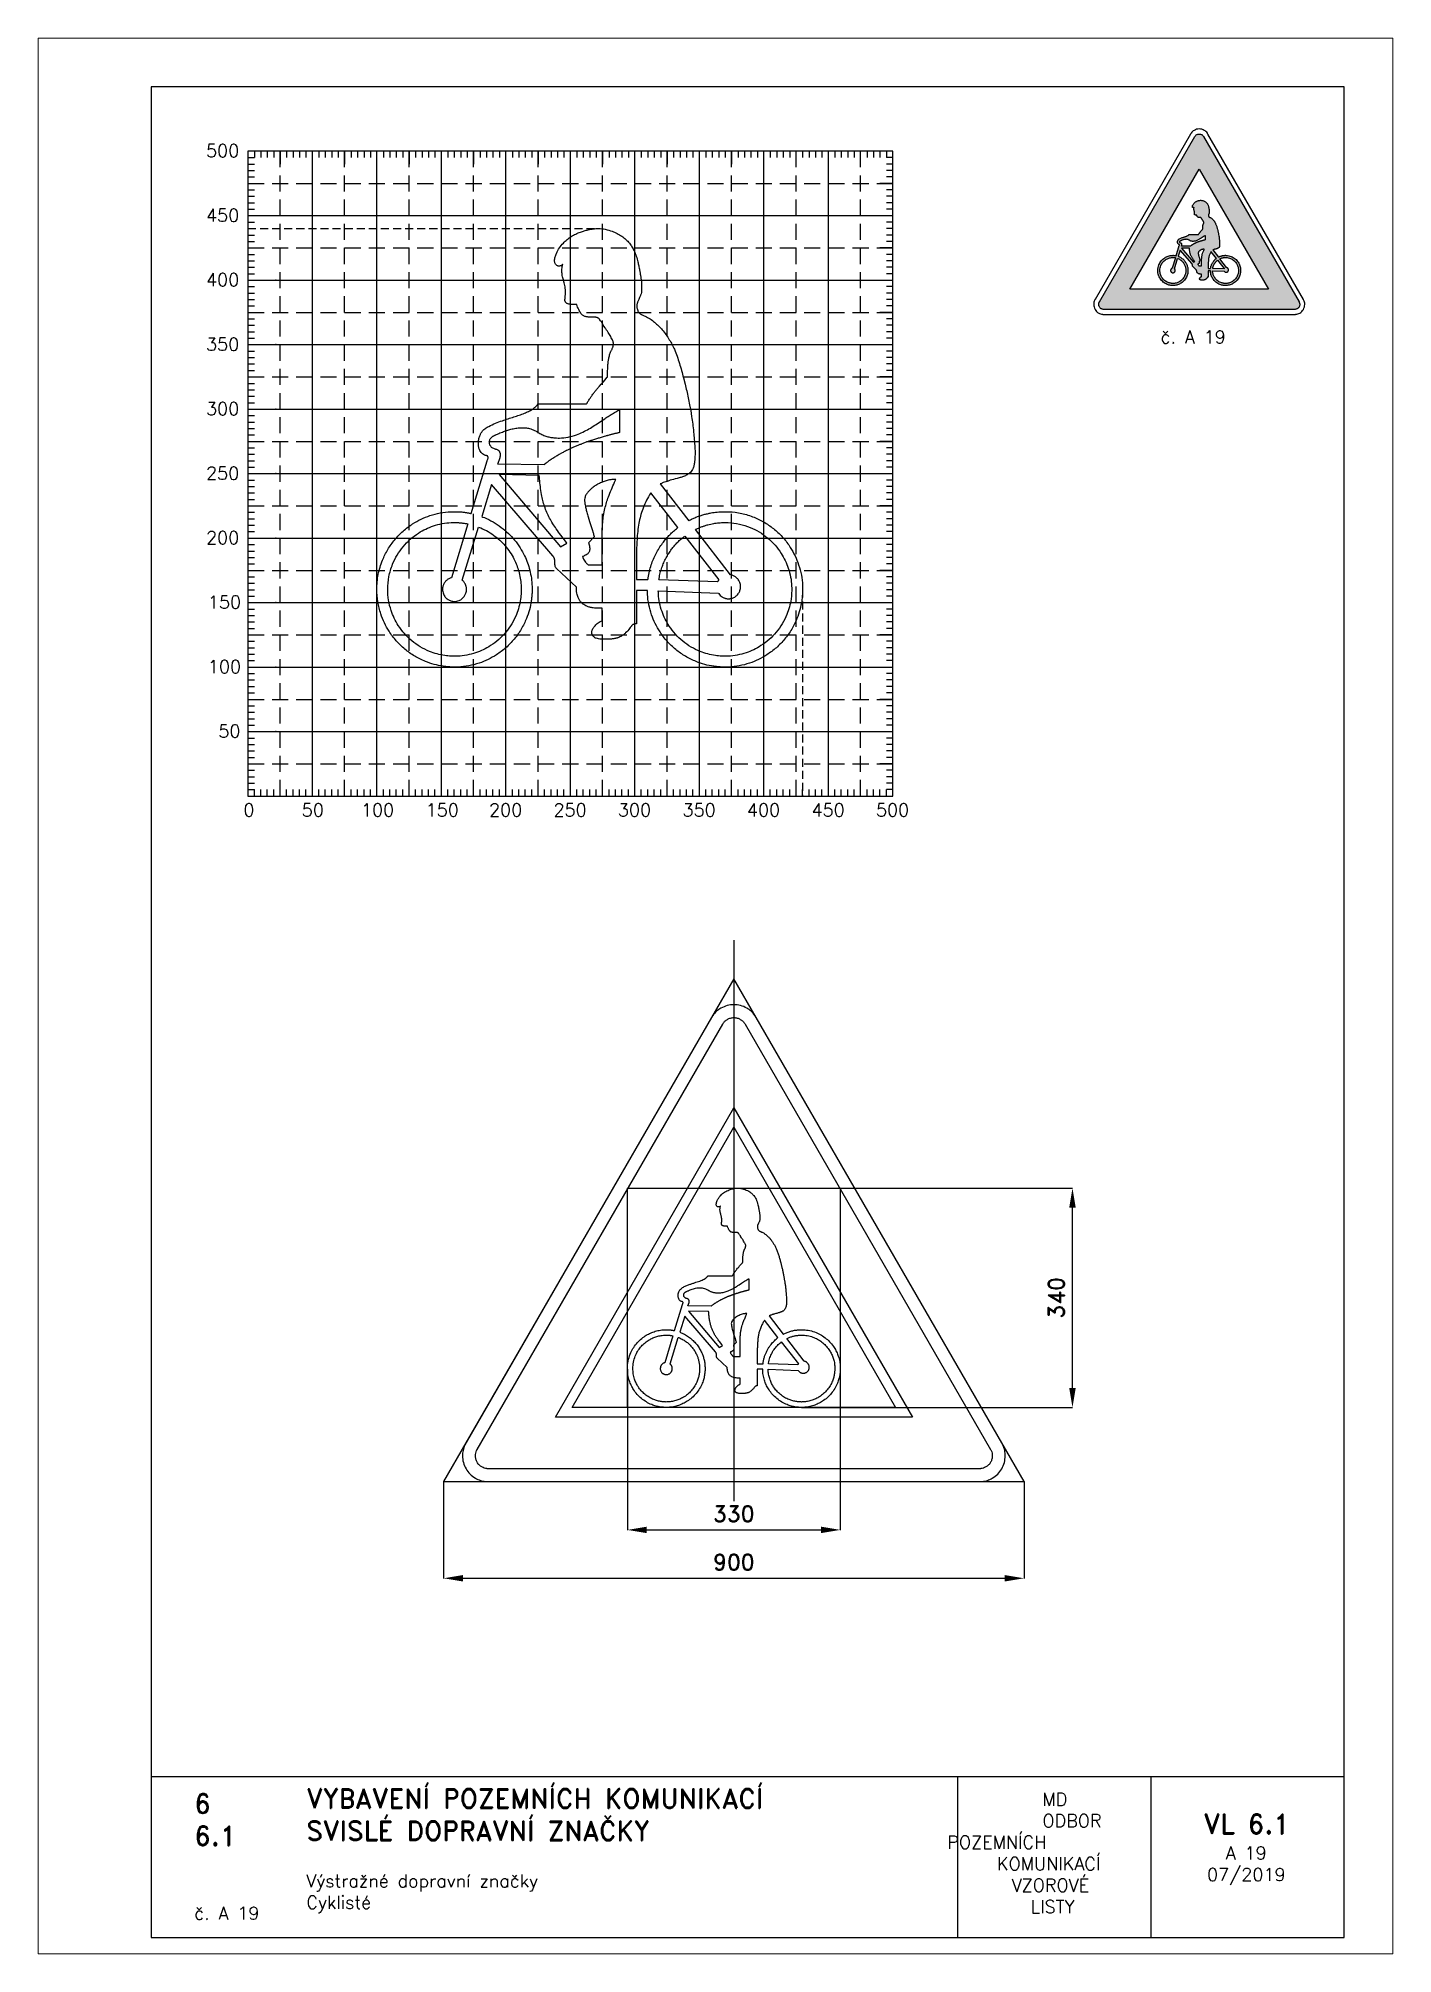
# Paper-space layout 'A 19' of a CAD drawing. Header units: millimetres. Extents: x 0 to 210, y 0 to 297.
# The model-space entities are those that its viewports show. They can reach past a viewport. Long polylines and large blocks are cut down to what shows.
import ezdxf

# ---------------------------------------------------------------- set-up
doc = ezdxf.new("R2010")
doc.units = ezdxf.units.MM
doc.header["$LTSCALE"] = 5
doc.linetypes.add('ČERCHOVANÁX2', pattern=[2, 1, -0.5, 0, -0.5])
doc.linetypes.add('ČÁRKOVANÁX2', pattern=[1.5, 1, -0.5])
for name, color, linetype in [('Kóty', 2, 'Continuous'), ('Pomocná', 2, 'Continuous'), ('Rozpiska', 7, 'Continuous'), ('Značka', 7, 'Continuous')]:
    doc.layers.add(name, color=color, linetype=linetype)
doc.layers.add('Rámeček', color=6, linetype='Continuous', plot=False)
doc.styles.get("Standard").update_dxf_attribs({"font": 'romand.shx', "height": 25})
doc.dimstyles.get("Standard").update_dxf_attribs({"dimtxt": 25, "dimasz": 30, "dimexe": 0.18, "dimexo": 0.0625, "dimgap": 12.5, "dimtad": 1, "dimdec": 0, "dimzin": 0, "dimdsep": 46, "dimtxsty": 'Standard', "dimcen": 0.09, "dimadec": 0, "dimazin": 0, "dimtfac": 1, "dimtdec": 0, "dimtofl": 0, "dimtmove": 0, "dimatfit": 3, "dimfxl": 1, "dimtolj": 1, "dimtzin": 0, "dimarcsym": 0})

psp = doc.layouts.new('A 19')

# ---------------------------------------------------------------- texts
at = {"layer": 'Pomocná', "char_height": 2, "attachment_point": 1}
for s, insert in [('\\pi1.41968;500', (24.59, 280.57)), ('\\pi1.41968;450', (24.59, 270.57)), ('\\pi1.41968;400', (24.59, 260.57)), ('\\pi1.41968;350', (24.59, 250.57)), ('\\pi1.41968;300', (24.59, 240.57)), ('\\pi1.41968;250', (24.59, 230.57)), ('\\pi1.41968;200', (24.59, 220.57)), ('\\pi1.70539;150', (24.59, 210.57)), ('\\pi1.70539;100', (24.59, 200.57)), ('\\pi3.32444;50', (24.59, 190.57)), ('\\pi2.6146;0', (29.18, 178.35)), ('\\pi1.66222;50', (39.19, 178.35)), ('\\pi0.85269;100', (49.18, 178.35)), ('\\pi0.85269;150', (59.21, 178.35)), ('\\pi0.70984;200', (69.18, 178.35)), ('\\pi0.70984;250', (79.17, 178.35)), ('\\pi0.70984;300', (89.16, 178.35)), ('\\pi0.70984;350', (99.18, 178.35)), ('\\pi0.70984;400', (109.17, 178.35)), ('\\pi0.70984;450', (119.18, 178.35)), ('\\pi0.70984;500', (129.17, 178.35))]:
    psp.add_mtext_dynamic_manual_height_columns(s, width=6.5625, gutter_width=100, heights=[0], dxfattribs=dict(at, insert=insert))
at = {"layer": 'Rozpiska', "color": 7, "attachment_point": 1}
for s, width, heights, insert, char_height in [('{\\C6;č. A 19}', 12.0077, [2.67], (174, 251.69), 2), ('6', 149.0422, [0], (24.17, 24.77), 3), ('{\\C6;VYBAVENÍ POZEMNÍCH KOMUNIKACÍ\\P}SVISLÉ DOPRAVNÍ ZNAČKY{\\H1.34524x; }', 149.0422, [0], (41.56, 25.56), 3), ('\\pi14.7414;{\\C6;MD\\P\\pi2.36044;}ODBOR POZEMNÍCH{\\H1.57143x; }\\P\\pi7.69378;KOMUNIKACÍ{\\H1.5x; }\\P\\pi9.97949;{\\C6;VZOROVÉ\\H1.47619x; \\H0.67742x;\\P\\pi12.93187;LISTY\\H1.26984x; }', 33.1018, [0], (140.95, 24.95), 2), ('\\pi1.03113;{\\H1.5x;\\C6;VL 6.1\\P\\pi4.45968;\\H0.66667x;A 19\\H1.66666x; \\H0.6x;\\P\\pi1.5549;07/2019\\H1.80159x; }', 16.0623, [0], (179.66, 21.61), 2), ('6.1', 149.0422, [0], (24.17, 19.78), 3), ('{\\C6;Výstražné dopravní značky\\P}Cyklisté{\\H1.83333x; }', 149.0422, [0], (41.56, 12.29), 2), ('{\\C6;č. A 19}', 12.3298, [2.67], (24.17, 7.28), 2)]:
    psp.add_mtext_dynamic_manual_height_columns(s, width=width, gutter_width=100, heights=heights, dxfattribs=dict(at, insert=insert, char_height=char_height))

msp = doc.modelspace()

# ---------------------------------------------------------------- blocks, each defined once
blk = doc.blocks.new('*D0')
at = {"layer": 'Defpoints', "color": 0, "transparency": 16777216}
for p in [(255.7, 174.4), (585.7, 174.5), (585.7, -74.9)]:
    blk.add_point(p, dxfattribs=at)
at = {"layer": 'Kóty', "color": 0, "lineweight": -2, "transparency": 16777216}
for p, q in [((255.7, 174.3), (255.7, -75.1)), ((585.7, 174.4), (585.7, -75.1)), ((285.7, -74.9), (555.7, -74.9))]:
    blk.add_line(p, q, dxfattribs=at)
at = {"layer": 'Kóty', "color": 0, "transparency": 16777216}
for points in [[(285.7, -69.9), (285.7, -79.9), (255.7, -74.9)], [(555.7, -69.9), (555.7, -79.9), (585.7, -74.9)]]:
    blk.add_solid(points, dxfattribs=at)
at = {"layer": 'Kóty', "color": 0, "transparency": 16777216, "insert": (420.7, -49.9), "char_height": 25, "attachment_point": 5}
blk.add_mtext('\\A1;330', dxfattribs=at)
blk = doc.blocks.new('*D1')
at = {"layer": 'Defpoints', "color": 0, "transparency": 16777216}
for p in [(-29.3, 0.1), (870.7, 0.1), (870.7, -149.9)]:
    blk.add_point(p, dxfattribs=at)
at = {"layer": 'Kóty', "color": 0, "lineweight": -2, "transparency": 16777216}
for p, q in [((-29.3, 0), (-29.3, -150.1)), ((870.7, 0), (870.7, -150.1)), ((0.7, -149.9), (840.7, -149.9))]:
    blk.add_line(p, q, dxfattribs=at)
at = {"layer": 'Kóty', "color": 0, "transparency": 16777216}
for points in [[(0.7, -144.9), (0.7, -154.9), (-29.3, -149.9)], [(840.7, -144.9), (840.7, -154.9), (870.7, -149.9)]]:
    blk.add_solid(points, dxfattribs=at)
at = {"layer": 'Kóty', "color": 0, "transparency": 16777216, "insert": (420.7, -124.9), "char_height": 25, "attachment_point": 5}
blk.add_mtext('\\A1;900', dxfattribs=at)
blk = doc.blocks.new('*D2')
at = {"layer": 'Defpoints', "color": 0, "transparency": 16777216}
for p in [(426.8, 455), (945.7, 455), (525.6, 115)]:
    blk.add_point(p, dxfattribs=at)
at = {"layer": 'Kóty', "color": 0, "lineweight": -2, "transparency": 16777216}
for p, q in [((426.9, 455), (945.9, 455)), ((945.7, 145), (945.7, 425)), ((525.6, 115), (945.9, 115))]:
    blk.add_line(p, q, dxfattribs=at)
at = {"layer": 'Kóty', "color": 0, "transparency": 16777216}
for points in [[(940.7, 425), (950.7, 425), (945.7, 455)], [(940.7, 145), (950.7, 145), (945.7, 115)]]:
    blk.add_solid(points, dxfattribs=at)
at = {"layer": 'Kóty', "color": 0, "transparency": 16777216, "insert": (920.7, 285), "char_height": 25, "attachment_point": 5, "rotation": 90}
blk.add_mtext('\\A1;340', dxfattribs=at)

# ---------------------------------------------------------------- dimensions: what is measured, and where the dimension line sits
at = {"layer": 'Kóty'}
dim = msp.add_linear_dim(base=(945.7, 455), p1=(525.6, 115), p2=(426.8, 455), angle=90, dimstyle='Standard', dxfattribs=at)
dim.commit()
dim.dimension.update_dxf_attribs({"geometry": '*D2', "text_midpoint": (920.7, 285)})
for base, p1, p2, picture, middle in [((585.7, -74.9), (255.7, 174.4), (585.7, 174.5), '*D0', (420.7, -49.9)), ((870.7, -149.9), (-29.3, 0.1), (870.7, 0.1), '*D1', (420.7, -124.9))]:
    dim = msp.add_linear_dim(base=base, p1=p1, p2=p2, dimstyle='Standard', dxfattribs=at)
    dim.commit()
    dim.dimension.update_dxf_attribs({"geometry": picture, "text_midpoint": middle})

# ---------------------------------------------------------------- linework, layer by layer
at = {"layer": 'Značka', "color": 6, "linetype": 'ČERCHOVANÁX2', "lineweight": 25, "ltscale": 5}
msp.add_line((420.7, 839.7), (420.7, -30.3), dxfattribs=at)
at = {"layer": 'Značka', "color": 6, "linetype": 'ČÁRKOVANÁX2', "ltscale": 2.5}
for points in [[(870.7, 0.1), (420.7, 779.5), (-29.3, 0.1)], [(169.9, 115), (420.7, 549.4), (671.5, 115)]]:
    msp.add_lwpolyline(points, close=True, dxfattribs=at)
at = {"layer": 'Značka', "color": 5}
for points in [[(836.1, 60), (455.4, 719.4), (454.2, 721.2, 0.010748), (453.1, 722.9, 0.055773), (447.5, 729.2, 0.055979), (440.7, 734.1, 0.069561), (431.1, 738.1, 0.069791), (420.7, 739.4, 0.069502), (410.4, 738.1, 0.067732), (400.7, 734.1, 0.055944), (393.9, 729.2, 0.061133), (388.4, 722.9, 0.012257), (387.2, 721.2), (386.1, 719.4), (5.4, 60, 0.003576), (4.4, 58.1, 0.010722), (3.5, 56.3, 0.055711), (0.8, 48.4, 0.055985), (0, 40, 0.069591), (1.3, 29.6, 0.069767), (5.4, 20, 0.069481), (11.7, 11.7, 0.067775), (20, 5.4, 0.055964), (27.6, 1.9, 0.061097), (35.8, 0.2, 0.01224), (37.9, 0.1, 0.004081), (40, 0), (801.4, 0, 0.003581), (803.5, 0.1, 0.010743), (805.6, 0.2, 0.055797), (813.8, 1.9, 0.055991), (821.4, 5.4, 0.069582), (829.8, 11.7, 0.069787), (836.1, 20, 0.069497), (840.1, 29.6, 0.067792), (841.4, 40, 0.055928), (840.6, 48.4, 0.060939), (838, 56.3), (837.1, 58.1), (836.1, 60)], [(525.6, 235.5), (527, 235.5, -0.004776), (528.5, 235.4, -0.043309), (538.5, 234.2, -0.045822), (548.1, 231.1, -0.042868), (556.4, 227, -0.040654), (564, 221.6, -0.039745), (570.7, 215.2, -0.040816), (576.2, 207.8, -0.033055), (579.9, 201.3, -0.031681), (582.6, 194.3, -0.035592), (584.8, 186.4, -0.039764), (585.6, 178.2), (585.7, 176.7), (585.7, 175.3), (585.7, 173.8), (585.6, 172.3), (585.4, 169.4), (585.1, 166.4, -0.030237), (583.6, 159.4, -0.031629), (581.3, 152.7, -0.041533), (577.2, 144.3, -0.040811), (571.8, 136.8, -0.040424), (565.4, 130.1, -0.040914), (558, 124.5, -0.03297), (551.5, 120.9, -0.031758), (544.6, 118.1, -0.035722), (536.6, 116, -0.039875), (528.5, 115.1, -0.005786), (527, 115, -0.001929), (525.6, 115), (524.1, 115, -0.005306), (522.6, 115.1, -0.013484), (519.7, 115.3, -0.012584), (516.8, 115.6, -0.030046), (509.9, 117, -0.031416), (503.2, 119.3, -0.04126), (494.9, 123.3, -0.040486), (487.4, 128.7, -0.040067), (480.7, 135, -0.040484), (475.2, 142.3, -0.032577), (471.5, 148.7, -0.031353), (468.7, 155.6, -0.035245), (466.5, 163.4, -0.039374), (465.5, 171.4), (465.4, 172.9), (465.4, 174.3), (456.8, 174.3), (456.8, 148.5), (456.8, 148.5), (456.7, 148.5, 0.015237), (456.2, 148.5, 0.019124), (455.7, 148.4, 0.020712), (455.3, 148.3, 0.023458), (454.9, 148.2, 0.026005), (454.5, 148.1, 0.030417), (454.1, 147.9), (453.8, 147.7), (453.6, 147.5), (453.3, 147.2), (453.1, 146.9), (453, 146.9), (453, 146.8), (452.9, 146.6), (452.7, 146.4), (452.4, 146.1), (452.2, 145.7), (451.6, 144.9), (450.9, 144.1), (450.2, 143.2), (449.3, 142.3), (448.5, 141.4, -0.019715), (447.6, 140.7), (446.8, 140.1), (446, 139.5, -0.01623), (444.7, 138.7, -0.033929), (443.4, 138, -0.020141), (442.6, 137.7, -0.014908), (441.9, 137.5, -0.011461), (441.1, 137.3, -0.008923), (440.3, 137.1, -0.008378), (439.4, 137, -0.008308), (438.5, 136.9, -0.006703), (437.7, 136.8, -0.006495), (437, 136.7, -0.007762), (436.2, 136.7, -0.009924), (435.4, 136.6), (435.3, 136.6), (435.2, 136.6), (430.6, 136.6), (430.1, 136.6), (429.5, 136.7, -0.031626), (427.6, 136.9, -0.051107), (425.8, 137.4, -0.040193), (424.7, 137.8, -0.052588), (423.8, 138.4, -0.041752), (423.3, 138.9, -0.047264), (422.9, 139.5, -0.046095), (422.6, 140.2, -0.044624), (422.4, 140.9, -0.042691), (422.3, 141.6), (422.4, 142.3, -0.042237), (422.6, 143.3, -0.033957), (422.9, 144.2, -0.037957), (423.5, 145.4, -0.031014), (424.3, 146.5, -0.029322), (425.4, 147.7, -0.024925), (426.5, 148.7, -0.027973), (428, 149.8, -0.029848), (429.6, 150.7), (430, 150.9), (430.4, 151.1), (430.4, 160.7), (429.9, 160.6, -0.001921), (429.3, 160.6, -0.021876), (426, 160.6, -0.033237), (422.6, 161, -0.033388), (420.2, 161.5, -0.042523), (417.8, 162.5, -0.041009), (416, 163.5, -0.046276), (414.4, 164.8, -0.04847), (413, 166.5, -0.044705), (412, 168.4, -0.028048), (411.4, 169.8, -0.02262), (411, 171.2, -0.028716), (410.6, 173.5, -0.026211), (410.4, 175.8), (410.4, 176.4), (410.4, 177), (394.9, 191.4), (394.8, 191.5), (394.7, 191.5, -0.047235), (394.3, 192.2, -0.04009), (394, 192.9, -0.03167), (393.8, 193.7), (393.7, 194.4), (393.7, 195.2), (393.6, 196), (393.6, 196.6), (393.6, 197.2), (393.6, 197.9), (393.5, 198.6), (393.5, 198.9), (393.4, 199.2), (393.3, 199.5), (393.1, 199.7), (393, 200), (392.8, 200.2), (392.7, 200.4), (392.5, 200.6), (392.3, 200.8), (392.1, 201.1), (392.1, 201.1), (392.1, 201.1), (344.6, 256.6), (337, 231.7), (338, 231.3), (339, 230.9, -0.032843), (345.8, 227.6, -0.034212), (352.1, 223.3, -0.032566), (357.6, 218.7, -0.031251), (362.5, 213.4, -0.031118), (366.7, 207.6, -0.032064), (370.2, 201.2, -0.025979), (372.5, 195.8, -0.024783), (374.2, 190.2, -0.027815), (375.5, 183.9, -0.031005), (376, 177.6), (376, 176.4), (376, 175.3), (376, 173.8), (376, 172.3, -0.013562), (375.8, 169.4, -0.012655), (375.4, 166.4, -0.030228), (374, 159.4, -0.031616), (371.7, 152.7, -0.041536), (367.6, 144.3, -0.040814), (362.2, 136.8, -0.040421), (355.7, 130.1, -0.040914), (348.4, 124.5, -0.032972), (341.8, 120.9, -0.031763), (334.9, 118.1, -0.035722), (327, 116, -0.039876), (318.9, 115.1, -0.005786), (317.4, 115, -0.001929), (315.9, 115, -0.001786), (314.4, 115, -0.005352), (312.9, 115.1, -0.013608), (310, 115.3, -0.012695), (307.1, 115.6, -0.030315), (300.1, 117.1, -0.031691), (293.3, 119.4, -0.041618), (285, 123.5, -0.040883), (277.4, 128.9, -0.040439), (270.8, 135.3, -0.040632), (265.2, 142.7, -0.032952), (261.6, 149.3, -0.032589), (258.8, 156.2, -0.041765), (256.5, 165.6, -0.041904), (255.7, 175.3, -0.05019), (256.8, 186.8, -0.051328), (260.1, 197.8, -0.041589), (264.2, 206.2, -0.040257), (269.6, 213.8, -0.039727), (276, 220.4, -0.040785), (283.4, 226, -0.033058), (289.9, 229.6, -0.031754), (296.9, 232.4, -0.035684), (304.8, 234.5, -0.039877), (312.9, 235.4, -0.005797), (314.4, 235.5, -0.00194), (315.9, 235.5), (316.1, 235.5), (316.3, 235.5), (316.7, 235.5), (317.1, 235.5, -0.004117), (318.1, 235.5, -0.004322), (319, 235.4, -0.00579), (320.3, 235.3, -0.00573), (321.6, 235.2, -0.005683), (322.9, 235.1, -0.005758), (324.2, 234.9, -0.004504), (325.2, 234.8, -0.004328), (326.2, 234.6, -0.004752), (327.3, 234.4, -0.0053), (328.4, 234.2), (328.6, 234.2), (328.8, 234.1), (341.2, 274.8), (341.3, 274.9), (341.3, 275.1), (341.5, 275.8, 0.012578), (341.7, 276.5), (341.8, 276.9, 0.029741), (341.9, 277.4), (341.9, 277.6, 0.041495), (341.9, 277.9), (341.8, 278.1, 0.04541), (341.8, 278.3, 0.047085), (341.6, 278.4, 0.042505), (341.5, 278.6, 0.04157), (341.3, 278.7, 0.030098), (341.1, 278.8), (340.9, 278.9), (340.7, 279, 0.019543), (340.4, 279.1), (340, 279.1, -0.069716), (338.4, 279.7, -0.077854), (337, 280.8, -0.070659), (336, 282.1, -0.045707), (335.2, 283.6, -0.04897), (334.6, 286, -0.044249), (334.4, 288.4, -0.050527), (334.6, 291.4, -0.050432), (335.5, 294.3, -0.040523), (336.4, 296.3, -0.049029), (337.7, 298.1, -0.059605), (339.9, 300, -0.031966), (342.4, 301.6, -0.030394), (347.6, 304.1, -0.015374), (353, 306, -0.004311), (357.4, 307.5, -0.000273), (361.9, 309, 0.005548), (366, 310.3, 0.013376), (370.1, 311.8, 0.020269), (373.3, 313.2, 0.034232), (376.2, 314.9, 0.017519), (377.3, 315.7, 0.019699), (378.4, 316.6, 0.020288), (379.2, 317.4, 0.026624), (379.9, 318.2), (380.2, 318.6), (380.5, 319), (418.3, 319), (418.5, 319.3), (418.7, 319.7, -0.014782), (420.1, 322, -0.012617), (421.6, 324.3, -0.010136), (423.1, 326.5, -0.00785), (424.7, 328.6, -0.006007), (426.4, 330.7, -0.004431), (428.2, 332.7), (429.6, 334.4), (431, 336), (432.6, 337.7), (434.1, 339.4), (434.3, 339.7), (434.6, 340), (434.6, 340.3), (434.6, 340.7), (434.6, 341.3), (434.6, 342), (434.6, 343.5), (434.6, 345, -0.006604), (434.6, 346.9, -0.00781), (434.8, 348.7, -0.008299), (434.9, 350.4, -0.009458), (435.1, 352.1, -0.007849), (435.3, 353.4, -0.008284), (435.6, 354.7, -0.010361), (435.9, 356.2, -0.010359), (436.3, 357.7), (436.5, 358.3, -0.017175), (436.7, 358.9), (436.9, 359.4), (437.1, 359.8), (437.4, 360.3), (437.6, 360.7), (437.8, 361.1), (438, 361.5), (438.2, 361.9), (438.4, 362.4, 0.023776), (438.7, 363, 0.020713), (438.8, 363.6, 0.01745), (438.9, 364.2, 0.016357), (439, 364.8, 0.016398), (439.1, 365.4, 0.01724), (439.1, 366), (439, 366.5, 0.025049), (439, 366.9, 0.027749), (438.8, 367.4), (438.7, 367.9, 0.03465), (437.9, 369.6, 0.010669), (436.9, 371.2), (435.9, 372.8), (434.9, 374.5, 0.004128), (433.8, 376.2, 0.003849), (432.7, 378), (431.7, 379.4, -0.007804), (430.8, 380.9), (429.7, 382.6, 0.026668), (428.6, 384.3, 0.022267), (428.1, 384.8, 0.041309), (427.6, 385.3, 0.036192), (427.2, 385.6, 0.030573), (426.8, 385.8, 0.026658), (426.3, 386, 0.024075), (425.8, 386.2, 0.016993), (425.3, 386.2, 0.013841), (424.9, 386.3, 0.012715), (424.5, 386.3, 0.011553), (424, 386.3), (423.9, 386.3), (423.9, 386.4), (423.5, 386.4), (423.2, 386.4), (422.7, 386.3), (422.1, 386.3, -0.003755), (420.8, 386.3, -0.012365), (419.6, 386.4, -0.02288), (418.4, 386.5, -0.039224), (417.3, 386.7, -0.039854), (416.5, 387, -0.042812), (415.6, 387.5, -0.045047), (414.8, 388.2, -0.033378), (414.1, 389, -0.031238), (413.3, 390.1, -0.019981), (412.6, 391.3, -0.018293), (411.7, 393.2, -0.012628), (411, 395.1), (410.8, 395.5), (410.6, 396), (410.4, 396), (410.2, 396), (409.8, 396), (409.4, 396), (408.3, 396, -0.004944), (407.3, 396.1, -0.01445), (406, 396.2, -0.027401), (404.8, 396.4, -0.026251), (404, 396.5, -0.038289), (403.3, 396.8, -0.039033), (402.8, 397.1, -0.051901), (402.3, 397.5, -0.05573), (402, 397.9, -0.054635), (401.7, 398.4, -0.03917), (401.6, 398.9, -0.034179), (401.5, 399.3, -0.036489), (401.5, 399.9, -0.012389), (401.6, 400.6), (401.6, 401.2, 0.004834), (401.7, 401.9, 0.007631), (401.8, 402.7, 0.005305), (401.8, 403.5, 0.004228), (401.8, 404.4, 0.004053), (401.8, 405.2, 0.004061), (401.8, 406.1, 0.00439), (401.8, 406.9), (401.8, 407.3), (401.8, 407.7), (401.8, 408.3, 0.007629), (401.7, 408.8, 0.031458), (401.5, 410.8, 0.01892), (401, 412.8, 0.005295), (400.5, 414.4, -0.004975), (400.1, 415.9, -0.014027), (399.6, 417.6, -0.02091), (399.3, 419.3, -0.021411), (399.2, 420.9, -0.020112), (399.2, 422.5, -0.024168), (399.3, 424.5, -0.022927), (399.6, 426.4, -0.003295), (399.7, 426.8), (399.8, 427.2), (399.7, 427.1, -0.01183), (399.6, 427, -0.030251), (399.4, 426.8, -0.024896), (399.1, 426.6, -0.03396), (398.7, 426.4, -0.030122), (398.3, 426.2, -0.061292), (397.4, 425.9, -0.069082), (396.4, 425.9, -0.060884), (395.6, 426.1, -0.069224), (394.9, 426.5, -0.074747), (394.3, 427.1, -0.064862), (393.9, 427.8, -0.071074), (393.5, 428.9, -0.043109), (393.5, 430, -0.06643), (393.9, 433, -0.038137), (395, 435.7, -0.042257), (397.3, 440, -0.046061), (400.3, 443.8, -0.036478), (403.1, 446.5, -0.030808), (406.4, 448.8, -0.028067), (409.8, 450.7, -0.027516), (413.5, 452.3, -0.019853), (416.5, 453.3, -0.015647), (419.6, 454.1, -0.02291), (423.5, 454.8, -0.0362), (427.3, 455, -0.05267), (432.8, 454.4, -0.038633), (438.1, 452.8, -0.028814), (441.9, 451.2, -0.036708), (445.5, 449.1, -0.038525), (448.7, 446.5, -0.037478), (451.5, 443.5, -0.030749), (453.5, 440.8, -0.03061), (455.1, 437.8, -0.034621), (456.8, 433.6, -0.020632), (458, 429.1, -0.007713), (458.7, 426, -0.003466), (459.3, 422.8, -0.002739), (459.8, 420.2, -0.0061), (460.3, 417.7, -0.009995), (460.6, 415.2, -0.015277), (460.8, 412.7, -0.010787), (460.9, 410.8, -0.004513), (460.9, 408.9, -0.019889), (460.9, 406.5, -0.058394), (460.5, 404.3, -0.02429), (460.2, 403.4, -0.013442), (459.8, 402.6), (459.4, 401.6), (458.9, 400.6, 0.00974), (458.4, 399.5, 0.01228), (458, 398.4, 0.015503), (457.6, 397.5, 0.025223), (457.4, 396.5, 0.033777), (457.3, 395.4, 0.033258), (457.3, 394.3, 0.045147), (457.5, 392.9, 0.04734), (457.9, 391.5, 0.03078), (458.3, 390.7, 0.036264), (458.8, 390, 0.033548), (459.3, 389.4, 0.031059), (459.9, 388.9, 0.029042), (460.6, 388.4, 0.021936), (461.3, 388), (461.8, 387.8), (462.3, 387.6), (463, 387.3), (463.7, 387, -0.047689), (467.5, 385, -0.030658), (471, 382.4, -0.022099), (474.1, 379.5, -0.022022), (476.9, 376.5, -0.023146), (479.8, 372.8, -0.020098), (482.4, 368.8, -0.016657), (484.5, 365.2, -0.016739), (486.3, 361.4, -0.019591), (488.5, 356, -0.01221), (490.3, 350.4, -0.007114), (491.9, 344.9, -0.004401), (493.4, 339.3), (494.6, 334.3, -0.00408), (495.9, 329.2, -0.004851), (497, 323.8, -0.004957), (498.1, 318.4), (498.9, 313.8), (499.7, 309.3, -0.005826), (500.6, 303.4, -0.007262), (501.3, 297.6), (501.5, 294.9), (501.8, 292.3), (502, 289), (502.2, 285.8, -0.008756), (502.3, 282.2, -0.012913), (502.3, 278.6, -0.012214), (502.2, 275.9, -0.013744), (501.9, 273.2, -0.031371), (501.4, 270.6, -0.069262), (500.4, 268.1, -0.052887), (499.4, 266.6, -0.044183), (498.1, 265.4, -0.03201), (496.9, 264.5, -0.024523), (495.6, 263.8, -0.019482), (494.1, 263.1, -0.015001), (492.6, 262.5, -0.009304), (491.4, 262.1, -0.007113), (490.1, 261.7, -0.005379), (488.6, 261.3), (487.1, 260.9), (485.7, 260.5), (484.3, 260.2), (483.2, 259.8), (482, 259.5, 0.004718), (480.8, 259.1, 0.005734), (479.6, 258.7), (478.7, 258.3), (477.7, 258, 0.006729), (476.7, 257.6, 0.008586), (475.8, 257.1), (475.6, 257.1), (475.4, 257), (497.4, 228.5), (497.8, 228.7), (498.1, 228.9, -0.013024), (500.9, 230.2, -0.013691), (503.6, 231.4, -0.013251), (506.3, 232.4, -0.012764), (509.1, 233.2, -0.012817), (511.9, 234, -0.013127), (514.8, 234.6, -0.010512), (517.2, 234.9, -0.009959), (519.5, 235.2, -0.011088), (522.1, 235.4, -0.012388), (524.6, 235.5), (525.1, 235.5), (525.6, 235.5)], [(348, 283.8), (347.7, 283.9), (347.5, 283.9, -0.053237), (346.2, 284.3, -0.057155), (345.1, 285, -0.052825), (344.3, 285.8, -0.053042), (343.6, 286.7, -0.046517), (343.2, 287.6, -0.049719), (342.9, 288.6, -0.051809), (342.9, 289.5, -0.053422), (343, 290.5, -0.056164), (343.4, 291.5, -0.051642), (343.9, 292.4, -0.038173), (344.5, 293.1, -0.031384), (345.2, 293.6, -0.028886), (345.9, 294.1, -0.027755), (346.7, 294.6, -0.007663), (347, 294.7), (347.3, 294.8), (347.6, 295), (347.9, 295.1), (348.5, 295.4), (349.2, 295.6, -0.004517), (351.1, 296.5, -0.006552), (353.1, 297.3, -0.014035), (356.3, 298.4, -0.017771), (359.6, 299.4, -0.023749), (363.3, 300.2, -0.028368), (367.1, 300.6, -0.029792), (370.2, 300.6, -0.040428), (373.2, 300.1, -0.050072), (376.9, 298.9, -0.033026), (380.5, 297.1), (382, 296.2, 0.018198), (383.6, 295.3, 0.02178), (385.1, 294.6, 0.017112), (386.6, 294.1, 0.016233), (388.2, 293.6, 0.016406), (389.9, 293.2, 0.013131), (391.4, 293, 0.009997), (392.9, 292.8, 0.013256), (395, 292.6, 0.015765), (397.2, 292.6, 0.048271), (403.9, 293.3, 0.040542), (410.4, 295.1, 0.026709), (415.4, 297.2, 0.019787), (420.1, 299.7, 0.012708), (424.6, 302.4, 0.006248), (429, 305.3), (432.3, 307.6, -0.003337), (435.7, 309.8, -0.010079), (439.1, 312, -0.019963), (442.6, 313.9), (443.2, 314.2), (443.8, 314.5), (443.8, 296.9), (443.8, 296.8), (443.7, 296.8), (443.2, 296.7), (442.7, 296.6), (442.2, 296.5), (441.7, 296.3), (441.1, 296.2), (440.6, 296.1), (440.2, 296), (439.7, 295.9), (439.3, 295.8), (439, 295.7), (438.9, 295.7), (438.8, 295.7), (438.7, 295.6), (438.7, 295.6), (438.5, 295.6), (438.3, 295.5), (437.9, 295.4), (437.4, 295.3), (436.8, 295.1), (436.2, 294.9), (435.6, 294.8), (435.1, 294.6), (434.6, 294.5), (434.1, 294.3), (433.5, 294.2), (432.9, 294), (432, 293.7), (431.1, 293.5), (430.3, 293.3), (429.5, 293), (428.7, 292.8), (427.9, 292.6), (427.3, 292.4), (426.7, 292.2), (425.9, 291.9), (425.1, 291.7), (424.4, 291.5), (423.6, 291.2), (423, 291), (422.3, 290.8), (421.7, 290.6), (421, 290.4), (420.5, 290.2), (420, 290), (419.4, 289.8), (418.8, 289.6), (418, 289.3), (417.2, 289), (416.6, 288.8), (416, 288.6), (415.3, 288.3), (414.7, 288.1), (414.2, 287.9), (413.7, 287.7), (413.1, 287.5), (412.4, 287.2), (411.6, 286.9), (410.8, 286.6), (410.1, 286.3), (409.5, 286), (408.8, 285.7), (408.1, 285.4), (407.6, 285.2), (407.1, 284.9), (406.4, 284.6), (405.7, 284.3), (404.9, 283.9), (404, 283.5), (403.3, 283.1), (402.6, 282.8), (401.9, 282.4), (401.2, 282.1), (400.7, 281.8), (400.1, 281.5), (399.4, 281.1), (398.8, 280.7), (397.1, 279.8, 0.003533), (395.4, 278.8, 0.004165), (394.1, 278.1, 0.005247), (392.8, 277.3, 0.00624), (391.4, 276.4, 0.007018), (390.1, 275.5, 0.006111), (389.1, 274.8, 0.00582), (388, 274, 0.006636), (386.8, 273.1, 0.007079), (385.7, 272.1), (385.5, 271.9), (385.3, 271.8), (349.5, 272.5), (351.2, 277.5), (351.2, 277.6), (351.3, 277.7, 0.022005), (351.4, 278.5, 0.027906), (351.5, 279.3, 0.032895), (351.5, 280.1, 0.040669), (351.3, 280.9, 0.042278), (351.1, 281.5, 0.049496), (350.8, 282.1, 0.04796), (350.4, 282.6, 0.044216), (349.9, 283, 0.05574), (349.1, 283.4, 0.047018), (348.3, 283.7), (348.1, 283.8), (348, 283.8)], [(398.1, 208.1), (402.9, 211), (402.4, 211.8), (401.8, 212.6), (398.3, 217.3, -0.00692), (394.8, 222.1, -0.01231), (392.1, 226.2, -0.019493), (389.6, 230.5, -0.023336), (387.4, 235, -0.023229), (385.7, 239.7, -0.019386), (384.4, 244.2, -0.014624), (383.4, 248.7, -0.014723), (382.4, 254.9, -0.011582), (381.8, 261.1), (381.7, 262.3), (381.6, 263.6), (350.6, 264.2), (398.1, 208.1)], [(430.4, 194.2), (430.4, 195.7), (430.4, 197.2), (430.3, 205.9, -0.00293), (430.3, 214.6, -0.007081), (430.4, 220.9, -0.014438), (430.8, 227.1, -0.017512), (431.4, 232.6, -0.020952), (432.5, 238, -0.017383), (433.7, 242.5, -0.013219), (435.2, 247, -0.012623), (437.5, 252.6, -0.008853), (439.9, 258.2), (440.5, 259.4), (441, 260.5), (440.7, 260.5), (440.4, 260.6, 0.016144), (439.7, 260.6, 0.011932), (439, 260.5, 0.025992), (437, 260.3, 0.020096), (435, 259.9, 0.025602), (432, 259, 0.023124), (429.1, 257.8, 0.024895), (426.1, 256.3, 0.029392), (423.4, 254.5, 0.030708), (421.2, 252.7, 0.036947), (419.3, 250.6, 0.047489), (417.8, 248.5, 0.078127), (416.9, 246.1, 0.066554), (416.8, 243.8, 0.029352), (417, 241.5, 0.016047), (417.7, 238.2, 0.010554), (418.5, 235, 0.00689), (419.5, 231.4), (420.6, 227.8), (421.6, 224.7), (422.5, 221.7), (423.4, 219.1, -0.010989), (424.1, 216.5), (424.2, 216.2), (424.3, 215.9), (419.9, 211.4), (420, 211), (420.1, 210.7, -0.023732), (420.5, 208.9, -0.04115), (420.7, 207.2, -0.029364), (420.7, 206.3, -0.037283), (420.6, 205.4), (420.4, 204.8), (420.2, 204.2), (419.9, 203.7), (419.6, 203.3), (419.2, 202.9), (418.8, 202.6, -0.024378), (418.3, 202.2, -0.017818), (417.7, 201.9), (417.2, 201.6), (416.8, 201.4), (416.1, 201.1), (415.5, 200.8), (415.3, 200.7), (415.2, 200.7), (415.2, 200.5), (415.3, 200.4), (415.3, 200.1), (415.4, 199.9), (415.6, 199.2), (415.9, 198.6), (416.3, 197.8), (416.8, 197.1), (417.4, 196.4), (417.9, 195.8), (418.3, 195.4), (418.8, 195), (419.1, 194.6), (419.5, 194.3), (419.6, 194.2), (419.7, 194.2), (430.4, 194.2)], [(465.9, 182.8), (466, 183.6), (466.1, 184.3, -0.022141), (467, 189.3, -0.023302), (468.4, 194.3, -0.021941), (470.1, 198.7, -0.021017), (472.2, 203.1, -0.020546), (474.5, 207.2, -0.021007), (477.2, 211.1, -0.016545), (479.5, 214.1, -0.015712), (482.1, 216.9, -0.017277), (484.9, 219.7, -0.019447), (488, 222.3), (488.5, 222.7), (489.1, 223.2), (468.1, 250.1), (467.6, 249.3), (467.1, 248.5, 0.020656), (464.2, 243.1, 0.026728), (461.8, 237.4, 0.025424), (460, 232, 0.021205), (458.8, 226.5, 0.018531), (457.9, 220.2, 0.01248), (457.4, 213.9, 0.007584), (457.1, 207.8, 0.004587), (456.9, 201.7), (456.9, 193.8), (456.8, 186), (456.8, 184.4), (456.8, 182.8), (465.9, 182.8)], [(321.8, 182.4), (334.5, 223.6), (335.3, 223.3), (336.2, 222.9, -0.032552), (342, 220, -0.033915), (347.4, 216.4, -0.032296), (352, 212.4, -0.030999), (356.1, 207.8, -0.030881), (359.7, 202.8, -0.031817), (362.6, 197.4, -0.025774), (364.6, 192.8, -0.024589), (366, 188, -0.027595), (367.1, 182.7, -0.030761), (367.6, 177.2), (367.6, 176.2), (367.6, 175.3), (367.6, 174), (367.6, 172.7, -0.013555), (367.4, 170.2, -0.012665), (367.1, 167.7, -0.030226), (365.8, 161.7, -0.031619), (363.9, 155.8, -0.041534), (360.3, 148.7, -0.040812), (355.7, 142.2, -0.040417), (350.2, 136.4, -0.04091), (343.8, 131.6, -0.032968), (338.2, 128.5, -0.03176), (332.2, 126.1, -0.03572), (325.4, 124.3, -0.039876), (318.4, 123.5, -0.005798), (317.2, 123.5, -0.001934), (315.9, 123.4), (314.6, 123.5, -0.005365), (313.3, 123.5, -0.01361), (310.8, 123.7, -0.012694), (308.3, 124, -0.030312), (302.3, 125.2, -0.031686), (296.5, 127.2, -0.041614), (289.3, 130.7, -0.040883), (282.8, 135.4, -0.040445), (277.1, 140.9, -0.040639), (272.3, 147.3, -0.032951), (269.2, 152.9, -0.032586), (266.8, 158.9, -0.041767), (264.8, 167, -0.041901), (264.2, 175.3, -0.050193), (265, 185.2, -0.051331), (267.9, 194.7, -0.041586), (271.4, 201.9, -0.04026), (276.1, 208.4, -0.039728), (281.6, 214.1, -0.040789), (288, 218.9, -0.03306), (293.6, 222, -0.03175), (299.5, 224.4, -0.035684), (306.3, 226.2, -0.039879), (313.3, 227, -0.005787), (314.6, 227, -0.001934), (315.9, 227.1), (316, 227.1), (316.2, 227.1), (316.5, 227.1), (316.8, 227.1, -0.003844), (317.6, 227, -0.004018), (318.4, 227, -0.005412), (319.5, 226.9, -0.005345), (320.5, 226.9, -0.00534), (321.6, 226.8, -0.005412), (322.6, 226.6), (323.4, 226.5), (324.2, 226.4), (325.1, 226.2), (326, 226.1), (326.1, 226), (326.3, 226), (313.5, 184.2), (313.3, 184.2), (313.1, 184.1, 0.035627), (311.9, 183.7, 0.037129), (310.8, 183.1, 0.035181), (309.8, 182.4, 0.033695), (309, 181.5, 0.033405), (308.2, 180.6, 0.034177), (307.6, 179.6, 0.027908), (307.2, 178.7, 0.02742), (306.9, 177.7, 0.035018), (306.7, 176.5, 0.034916), (306.6, 175.3, 0.049748), (306.7, 173.5, 0.051561), (307.3, 171.8, 0.041937), (307.9, 170.5, 0.040352), (308.7, 169.3, 0.039658), (309.7, 168.3, 0.04057), (310.9, 167.4, 0.033113), (311.9, 166.8, 0.032648), (312.9, 166.4, 0.041818), (314.4, 166.1, 0.042028), (315.9, 165.9, 0.050354), (317.7, 166.1, 0.051436), (319.4, 166.6, 0.041669), (320.7, 167.3, 0.040324), (321.8, 168.1, 0.03973), (322.9, 169.1, 0.040497), (323.7, 170.2, 0.033045), (324.3, 171.2, 0.032482), (324.7, 172.3, 0.041669), (325.1, 173.8, 0.042595), (325.2, 175.3, 0.029168), (325.1, 176.3, 0.028611), (325, 177.3, 0.023037), (324.8, 178.1, 0.023029), (324.5, 178.8, 0.022856), (324.1, 179.6, 0.023144), (323.7, 180.3), (323.4, 180.8), (323, 181.3), (322.5, 181.8, 0.021297), (322, 182.3), (321.9, 182.3), (321.8, 182.4)], [(525.6, 227.1), (526.8, 227, -0.004768), (528.1, 227, -0.043307), (536.7, 225.9, -0.045823), (544.9, 223.3, -0.042872), (552.1, 219.8, -0.040656), (558.6, 215.1, -0.039745), (564.3, 209.6, -0.04081), (569.1, 203.2, -0.033055), (572.2, 197.6, -0.031696), (574.6, 191.6, -0.035595), (576.5, 184.8, -0.039773), (577.2, 177.8), (577.3, 176.5), (577.3, 175.3), (577.3, 174), (577.2, 172.7), (577, 170.2), (576.7, 167.7, -0.030236), (575.5, 161.7, -0.031614), (573.5, 155.8, -0.041527), (570, 148.7, -0.040812), (565.3, 142.2, -0.040425), (559.8, 136.4, -0.040912), (553.5, 131.6, -0.032965), (547.9, 128.5, -0.031758), (541.9, 126.1, -0.035718), (535.1, 124.3, -0.039876), (528.1, 123.5, -0.005797), (526.8, 123.5, -0.001934), (525.6, 123.4), (524.3, 123.5, -0.005268), (523, 123.5, -0.01341), (520.6, 123.7, -0.012519), (518.1, 124, -0.029903), (512.2, 125.2, -0.031264), (506.4, 127.1, -0.041068), (499.3, 130.5, -0.040301), (492.9, 135.1, -0.039869), (487.2, 140.5, -0.040285), (482.4, 146.7, -0.032404), (479.2, 152.2, -0.031181), (476.8, 158, -0.035049), (474.9, 164.7, -0.039183), (474, 171.6), (473.9, 172.8), (473.8, 174.1), (520.5, 172.2), (520.6, 172.1), (520.7, 172), (521.3, 171.2), (521.9, 170.6), (522.6, 170), (523.4, 169.4, 0.025729), (524.2, 169, 0.026516), (525, 168.6, 0.021446), (525.7, 168.4, 0.020409), (526.4, 168.2, 0.022852), (527.2, 168.1, 0.025473), (528, 168), (528.2, 168), (528.3, 168), (528.6, 168, 0.005382), (528.8, 168, 0.013567), (529.2, 168.1, 0.012679), (529.7, 168.1, 0.0303), (530.8, 168.3, 0.031668), (531.8, 168.7, 0.041614), (533.1, 169.3, 0.040881), (534.3, 170.2, 0.040447), (535.3, 171.2, 0.040624), (536.2, 172.3, 0.032974), (536.7, 173.3, 0.032634), (537.2, 174.4, 0.041741), (537.5, 175.8, 0.041971), (537.6, 177.3, 0.045748), (537.5, 178.9, 0.046534), (537.1, 180.5, 0.037602), (536.5, 181.7, 0.036581), (535.8, 182.8, 0.036055), (535, 183.8, 0.036841), (534, 184.7, 0.029598), (533.2, 185.3, 0.028418), (532.3, 185.8, 0.031795), (531.2, 186.2, 0.035891), (530.1, 186.5), (529.9, 186.5), (529.7, 186.5), (502.6, 221.7), (502.9, 221.9), (503.3, 222, -0.012289), (505.5, 223, -0.012925), (507.7, 223.9, -0.012491), (510, 224.7, -0.012024), (512.2, 225.3, -0.012087), (514.5, 225.9, -0.012371), (516.9, 226.3, -0.009895), (518.8, 226.6, -0.009379), (520.7, 226.8, -0.010433), (522.7, 227, -0.011655), (524.8, 227.1), (525.2, 227.1), (525.6, 227.1)], [(474.3, 182.6), (474.4, 183.2), (474.5, 183.8, -0.021744), (475.4, 188.1, -0.022868), (476.7, 192.2, -0.021548), (478.1, 196, -0.020638), (479.9, 199.6, -0.02019), (481.9, 203.1, -0.020642), (484.2, 206.4, -0.016263), (486.2, 208.9, -0.015453), (488.3, 211.2, -0.017004), (490.8, 213.6, -0.01913), (493.3, 215.8), (493.8, 216.2), (494.3, 216.5), (520.7, 182.7), (520.7, 182.7), (520.7, 182.7), (520.6, 182.5), (520.5, 182.3), (520.4, 182.2), (520.3, 182), (520.2, 181.9), (520.1, 181.7), (520.1, 181.6), (520, 181.5), (519.9, 181.3), (519.9, 181.2), (519.8, 181.2), (519.8, 181.1), (474.3, 182.6)]]:
    msp.add_lwpolyline(points, format="xyb", dxfattribs=at)
at = {"layer": 'Značka', "color": 1}
msp.add_lwpolyline([(801.4, 20), (40, 20, -0.003586), (39, 20, -0.010756), (37.9, 20.1, -0.05582), (33.8, 20.9, -0.05597), (30, 22.7, -0.06955), (25.8, 25.8, -0.069786), (22.7, 30, -0.069503), (20.7, 34.8, -0.067814), (20, 40, -0.055933), (20.4, 44.2, -0.060881), (21.7, 48.1, -0.012187), (22.2, 49.1, -0.00406), (22.7, 50), (403.4, 709.4), (404, 710.3), (404.5, 711.2, -0.055851), (407.3, 714.3, -0.05603), (410.7, 716.7, -0.069574), (415.5, 718.8, -0.069723), (420.7, 719.4, -0.069439), (425.9, 718.8, -0.067755), (430.7, 716.7, -0.055971), (434.1, 714.3, -0.061159), (436.9, 711.2), (437.5, 710.3), (438, 709.4), (818.8, 50), (819.2, 49.1), (819.7, 48.1, -0.055637), (821, 44.2, -0.055928), (821.4, 40, -0.069571), (820.8, 34.8, -0.069825), (818.8, 30, -0.069532), (815.6, 25.8, -0.067733), (811.4, 22.7, -0.055923), (807.6, 20.9, -0.061121), (803.5, 20.1, -0.012253), (802.5, 20, -0.004086), (801.4, 20)], format="xyb", dxfattribs=at)
msp.add_lwpolyline([(143.9, 100), (420.7, 579.4), (697.5, 100), (143.9, 100)], dxfattribs=at)
at = {"layer": 'Značka', "color": 6, "linetype": 'ČÁRKOVANÁX2', "ltscale": 2.5}
msp.add_lwpolyline([(255.7, 115), (255.7, 455), (585.7, 455), (585.7, 115), (255.7, 115)], dxfattribs=at)

msp.set_redraw_order([(e.dxf.handle, doc.entitydb.next_handle()) for e in msp.query("TEXT MTEXT ATTDEF DIMENSION ARC_DIMENSION")])  # texts and dimensions are drawn at this point

# ---------------------------------------------------------------- hatches: boundary and pattern name
at = {"layer": 'Značka'}
h = psp.add_hatch(color=10, dxfattribs=at)
h.dxf.hatch_style = 1
h.paths.add_polyline_path([(169.24, 258.08), (180, 276.72), (190.76, 258.08)], flags=16)
edge = h.paths.add_edge_path()
edge.add_line((194.81, 254.96), (165.19, 254.96))
edge.add_arc((165.28, 257.8), 2.84, 267.4279, 268.2497, ccw=False)
edge.add_arc((165.2, 255.91), 0.947, 264.9636, 267.4286, ccw=False)
edge.add_arc((165.18, 255.69), 0.729, 252.0002, 264.7801, ccw=False)
edge.add_arc((165.18, 255.7), 0.731, 239.2368, 252.0508, ccw=False)
edge.add_arc((165.16, 255.71), 0.734, 224.9741, 240.8881, ccw=False)
edge.add_arc((165.16, 255.71), 0.732, 209.0808, 225.0485, ccw=False)
edge.add_arc((165.15, 255.73), 0.734, 194.8816, 210.7849, ccw=False)
edge.add_arc((165.17, 255.73), 0.753, 179.4178, 194.9358, ccw=False)
edge.add_arc((165.15, 255.76), 0.733, 168.2202, 181.0258, ccw=False)
edge.add_arc((165.09, 255.77), 0.668, 154.3449, 168.2807, ccw=False)
edge.add_arc((165.24, 255.71), 0.836, 152.5643, 155.3573, ccw=False)
edge.add_arc((166.73, 254.94), 2.51, 151.6364, 152.5668, ccw=False)
edge.add_line((164.52, 256.13), (179.33, 281.78))
edge.add_line((179.33, 281.78), (179.35, 281.81))
edge.add_line((179.35, 281.81), (179.37, 281.84))
edge.add_arc((179.97, 281.42), 0.728, 132.0175, 144.8044, ccw=False)
edge.add_arc((179.97, 281.42), 0.731, 119.2221, 132.0499, ccw=False)
edge.add_arc((179.99, 281.43), 0.734, 104.9611, 120.8806, ccw=False)
edge.add_arc((179.99, 281.43), 0.732, 89.0816, 105.0351, ccw=False)
edge.add_arc((180.01, 281.43), 0.734, 74.8911, 90.7799, ccw=False)
edge.add_arc((180.01, 281.41), 0.754, 59.4433, 74.9479, ccw=False)
edge.add_arc((180.03, 281.42), 0.733, 48.2326, 61.0468, ccw=False)
edge.add_arc((180.08, 281.47), 0.665, 34.2949, 48.2941, ccw=False)
edge.add_line((180.63, 281.84), (180.65, 281.81))
edge.add_line((180.65, 281.81), (180.67, 281.78))
edge.add_line((180.67, 281.78), (195.48, 256.13))
edge.add_line((195.48, 256.13), (195.5, 256.1))
edge.add_line((195.5, 256.1), (195.52, 256.06))
edge.add_arc((194.85, 255.75), 0.731, 12.0134, 24.7513, ccw=False)
edge.add_arc((194.85, 255.75), 0.732, -0.7539, 12.0504, ccw=False)
edge.add_arc((194.85, 255.73), 0.734, -15.0136, 0.9053, ccw=False)
edge.add_arc((194.85, 255.73), 0.731, 329.0775, 345.0543, ccw=False)
edge.add_arc((194.84, 255.71), 0.733, 314.8753, 330.7852, ccw=False)
edge.add_arc((194.82, 255.73), 0.754, 299.4286, 314.9281, ccw=False)
edge.add_arc((194.82, 255.7), 0.733, 288.2355, 301.0387, ccw=False)
edge.add_arc((194.84, 255.63), 0.665, 274.3079, 288.2985, ccw=False)
edge.add_arc((194.81, 255.8), 0.831, 272.5156, 275.3236, ccw=False)
edge.add_arc((194.74, 257.45), 2.49, 271.5795, 272.516, ccw=False)
h = psp.add_hatch(color=249, dxfattribs=at)
h.dxf.hatch_style = 1
edge = h.paths.add_edge_path(flags=16)
edge.add_line((176.15, 261.28), (176.65, 262.88))
edge.add_line((176.65, 262.88), (176.68, 262.87))
edge.add_line((176.68, 262.87), (176.71, 262.86))
edge.add_arc((175.96, 261.07), 1.93, 59.6862, 67.1441, ccw=False)
edge.add_arc((176, 261.14), 1.86, 51.9293, 59.699, ccw=False)
edge.add_arc((176.04, 261.13), 1.85, 45.6301, 53.0293, ccw=False)
edge.add_arc((175.98, 261.07), 1.92, 38.5306, 45.6329, ccw=False)
edge.add_arc((175.98, 261.04), 1.94, 32.2142, 39.2893, ccw=False)
edge.add_arc((176.04, 261.07), 1.88, 24.9486, 32.2381, ccw=False)
edge.add_arc((176.04, 261.05), 1.89, 19.7146, 25.6203, ccw=False)
edge.add_arc((175.95, 261.02), 1.98, 14.0861, 19.7203, ccw=False)
edge.add_arc((176.01, 261.01), 1.93, 8.3335, 14.6562, ccw=False)
edge.add_arc((176.21, 261.04), 1.73, 1.2999, 8.3476, ccw=False)
edge.add_line((177.93, 261.08), (177.93, 261.04))
edge.add_line((177.93, 261.04), (177.93, 261))
edge.add_line((177.93, 261), (177.93, 260.95))
edge.add_line((177.93, 260.95), (177.93, 260.9))
edge.add_arc((176.12, 260.98), 1.81, 354.3774, 357.4837, ccw=False)
edge.add_arc((176, 260.99), 1.94, 351.5139, 354.4163, ccw=False)
edge.add_arc((175.96, 260.99), 1.98, 344.9164, 351.8416, ccw=False)
edge.add_arc((176.04, 260.97), 1.89, 337.6777, 344.9219, ccw=False)
edge.add_arc((176.04, 260.93), 1.87, 329.0853, 338.5986, ccw=False)
edge.add_arc((176.01, 260.95), 1.91, 319.7458, 329.094, ccw=False)
edge.add_arc((175.98, 260.93), 1.92, 311.5519, 320.8097, ccw=False)
edge.add_arc((176, 260.91), 1.89, 302.1904, 311.561, ccw=False)
edge.add_arc((175.97, 260.9), 1.9, 295.5492, 303.1021, ccw=False)
edge.add_arc((175.94, 260.96), 1.97, 288.2756, 295.552, ccw=False)
edge.add_arc((175.93, 260.91), 1.92, 280.8085, 288.9915, ccw=False)
edge.add_arc((175.97, 260.7), 1.72, 271.7011, 280.8352, ccw=False)
edge.add_arc((175.93, 261.13), 2.14, 271.1745, 272.5034, ccw=False)
edge.add_arc((175.84, 265.41), 6.43, 270.7198, 271.163, ccw=False)
edge.add_line((175.92, 258.99), (175.87, 258.99))
edge.add_arc((175.92, 261.3), 2.32, 267.5911, 268.8207, ccw=False)
edge.add_arc((175.9, 260.79), 1.8, 264.3874, 267.5063, ccw=False)
edge.add_arc((175.92, 260.92), 1.93, 261.4571, 264.3662, ccw=False)
edge.add_arc((175.91, 260.96), 1.97, 254.8805, 261.8253, ccw=False)
edge.add_arc((175.89, 260.88), 1.89, 247.6166, 254.8761, ccw=False)
edge.add_arc((175.85, 260.87), 1.87, 239.009, 248.5407, ccw=False)
edge.add_arc((175.87, 260.91), 1.91, 229.651, 239.0155, ccw=False)
edge.add_arc((175.85, 260.94), 1.92, 221.4523, 230.7165, ccw=False)
edge.add_arc((175.84, 260.93), 1.91, 212.1536, 221.4622, ccw=False)
edge.add_arc((175.82, 260.95), 1.9, 205.5221, 213.0712, ccw=False)
edge.add_arc((175.84, 260.96), 1.92, 198.0653, 205.5309, ccw=False)
edge.add_arc((175.85, 260.99), 1.94, 189.1593, 198.7259, ccw=False)
edge.add_arc((175.85, 260.99), 1.94, 179.5736, 189.171, ccw=False)
edge.add_arc((175.84, 261.02), 1.93, 169.09, 180.5837, ccw=False)
edge.add_arc((175.8, 261.03), 1.89, 157.379, 169.133, ccw=False)
edge.add_arc((175.8, 261.07), 1.87, 149.0406, 158.5659, ccw=False)
edge.add_arc((175.85, 261.04), 1.94, 139.8355, 149.0575, ccw=False)
edge.add_arc((175.88, 261.05), 1.95, 131.58, 140.6802, ccw=False)
edge.add_arc((175.85, 261.09), 1.9, 122.2561, 131.5991, ccw=False)
edge.add_arc((175.87, 261.11), 1.89, 115.5465, 123.1205, ccw=False)
edge.add_arc((175.91, 261.04), 1.97, 108.2685, 115.5427, ccw=False)
edge.add_arc((175.91, 261.1), 1.92, 100.8127, 108.9873, ccw=False)
edge.add_arc((175.87, 261.3), 1.72, 91.7007, 100.8355, ccw=False)
edge.add_arc((175.92, 260.87), 2.15, 91.1744, 92.5006, ccw=False)
edge.add_arc((176.01, 256.59), 6.43, 90.7646, 91.2078, ccw=False)
edge.add_line((175.92, 263.02), (175.93, 263.02))
edge.add_line((175.93, 263.02), (175.94, 263.02))
edge.add_line((175.94, 263.02), (175.95, 263.02))
edge.add_line((175.95, 263.02), (175.96, 263.02))
edge.add_arc((175.93, 261.01), 2.01, 88.1166, 88.9976, ccw=False)
edge.add_arc((175.93, 261.1), 1.92, 87.1566, 88.0775, ccw=False)
edge.add_arc((175.93, 261.13), 1.89, 86.0519, 87.2921, ccw=False)
edge.add_arc((175.93, 261.1), 1.91, 84.8592, 86.0842, ccw=False)
edge.add_arc((175.94, 261.12), 1.9, 83.7212, 84.945, ccw=False)
edge.add_arc((175.94, 261.14), 1.87, 82.5546, 83.7948, ccw=False)
edge.add_line((176.18, 263), (176.22, 263))
edge.add_line((176.22, 263), (176.25, 262.99))
edge.add_line((176.25, 262.99), (176.28, 262.99))
edge.add_line((176.28, 262.99), (176.32, 262.98))
edge.add_line((176.32, 262.98), (176.32, 262.98))
edge.add_line((176.32, 262.98), (176.33, 262.98))
edge.add_line((176.33, 262.98), (175.83, 261.35))
edge.add_line((175.83, 261.35), (175.82, 261.35))
edge.add_line((175.82, 261.35), (175.81, 261.35))
edge.add_arc((175.92, 261.02), 0.347, 107.0831, 115.2449)
edge.add_arc((175.91, 261.03), 0.333, 115.1959, 123.7013)
edge.add_arc((175.9, 261.03), 0.331, 122.5047, 130.5644)
edge.add_arc((175.91, 261.02), 0.345, 130.5643, 138.2837)
edge.add_arc((175.91, 261.01), 0.35, 137.4987, 145.1518)
edge.add_arc((175.91, 261.01), 0.341, 145.0475, 152.8774)
edge.add_arc((175.9, 261.01), 0.34, 152.2372, 158.6315)
edge.add_arc((175.91, 261.01), 0.345, 158.5355, 164.818)
edge.add_arc((175.91, 261), 0.349, 164.3119, 172.3341)
edge.add_arc((175.91, 261), 0.351, 172.356, 180.355)
edge.add_arc((175.91, 261), 0.35, 179.4694, 190.8614)
edge.add_arc((175.9, 261), 0.338, 190.8175, 202.624)
edge.add_arc((175.9, 260.99), 0.334, 201.3707, 210.9763)
edge.add_arc((175.91, 260.99), 0.347, 210.9579, 220.2008)
edge.add_arc((175.92, 260.99), 0.351, 219.3535, 228.4376)
edge.add_arc((175.91, 260.99), 0.343, 228.3955, 237.6884)
edge.add_arc((175.91, 260.98), 0.34, 236.8492, 244.4353)
edge.add_arc((175.92, 260.99), 0.345, 244.3759, 251.8557)
edge.add_arc((175.92, 260.99), 0.348, 251.2583, 260.8367)
edge.add_arc((175.92, 260.99), 0.347, 260.7792, 270.4057)
edge.add_arc((175.93, 260.99), 0.346, 269.4408, 280.9713)
edge.add_arc((175.93, 260.98), 0.338, 280.881, 292.6589)
edge.add_arc((175.94, 260.98), 0.336, 291.4898, 301.0342)
edge.add_arc((175.93, 260.99), 0.347, 301.0166, 310.2532)
edge.add_arc((175.93, 260.99), 0.351, 309.4307, 318.5313)
edge.add_arc((175.94, 260.99), 0.344, 318.492, 327.7682)
edge.add_arc((175.94, 260.99), 0.341, 326.9244, 334.495)
edge.add_arc((175.94, 261), 0.347, 334.4778, 341.9194)
edge.add_arc((175.94, 261), 0.35, 341.2752, 350.8194)
edge.add_arc((175.94, 261), 0.342, 350.7526, 360.5087)
edge.add_arc((175.95, 261), 0.338, 359.5407, 366.2236)
edge.add_arc((175.94, 261), 0.344, 6.2126, 12.7679)
edge.add_arc((175.94, 261.01), 0.346, 12.211, 17.4897)
edge.add_arc((175.94, 261.01), 0.346, 17.476, 22.7528)
edge.add_arc((175.94, 261.01), 0.344, 22.2654, 27.5028)
edge.add_arc((175.94, 261.01), 0.339, 27.5333, 32.8365)
edge.add_line((176.23, 261.2), (176.21, 261.22))
edge.add_line((176.21, 261.22), (176.2, 261.24))
edge.add_line((176.2, 261.24), (176.18, 261.26))
edge.add_arc((175.96, 261.04), 0.31, 44.3498, 49.23)
edge.add_line((176.16, 261.27), (176.16, 261.28))
edge.add_line((176.16, 261.28), (176.15, 261.28))
edge = h.paths.add_edge_path()
edge.add_line((184.08, 263.35), (184.13, 263.34))
edge.add_arc((184.07, 260.32), 3.03, 87.6797, 88.7742, ccw=False)
edge.add_arc((184.1, 261.08), 2.26, 77.7307, 87.6502, ccw=False)
edge.add_arc((184.13, 261.2), 2.14, 67.2732, 77.7676, ccw=False)
edge.add_arc((184.19, 261.21), 2.11, 58.9196, 68.7382, ccw=False)
edge.add_arc((184.13, 261.11), 2.23, 49.6151, 58.9271, ccw=False)
edge.add_arc((184.13, 261.05), 2.27, 41.4982, 50.6022, ccw=False)
edge.add_arc((184.18, 261.09), 2.21, 32.1668, 41.516, ccw=False)
edge.add_arc((184.2, 261.07), 2.2, 25.472, 33.0449, ccw=False)
edge.add_arc((184.11, 261.02), 2.3, 18.2107, 25.4689, ccw=False)
edge.add_arc((184.17, 261.01), 2.25, 10.7822, 18.9358, ccw=False)
edge.add_arc((184.41, 261.06), 2, 1.6986, 10.807, ccw=False)
edge.add_line((186.41, 261.12), (186.42, 261.06))
edge.add_line((186.42, 261.06), (186.42, 261))
edge.add_line((186.42, 261), (186.42, 260.94))
edge.add_line((186.42, 260.94), (186.41, 260.89))
edge.add_line((186.41, 260.89), (186.41, 260.77))
edge.add_line((186.41, 260.77), (186.39, 260.66))
edge.add_arc((184.12, 260.99), 2.3, 344.921, 351.8487, ccw=False)
edge.add_arc((184.21, 260.96), 2.2, 337.6783, 344.9247, ccw=False)
edge.add_arc((184.22, 260.92), 2.18, 329.0834, 338.5966, ccw=False)
edge.add_arc((184.18, 260.94), 2.22, 319.7447, 329.0927, ccw=False)
edge.add_arc((184.15, 260.91), 2.23, 311.5519, 320.8113, ccw=False)
edge.add_arc((184.17, 260.89), 2.2, 302.1903, 311.5619, ccw=False)
edge.add_arc((184.13, 260.88), 2.21, 295.5527, 303.106, ccw=False)
edge.add_arc((184.1, 260.96), 2.29, 288.2728, 295.5489, ccw=False)
edge.add_arc((184.09, 260.89), 2.23, 280.8127, 288.9961, ccw=False)
edge.add_arc((184.13, 260.66), 2, 271.7004, 280.8344, ccw=False)
edge.add_arc((184.08, 261.16), 2.5, 271.1485, 272.4746, ccw=False)
edge.add_arc((183.98, 266.15), 7.49, 270.7427, 271.1849, ccw=False)
edge.add_line((184.08, 258.66), (184.02, 258.66))
edge.add_arc((184.08, 261.36), 2.7, 267.602, 268.8181, ccw=False)
edge.add_arc((184.05, 260.75), 2.09, 264.4241, 267.5143, ccw=False)
edge.add_arc((184.07, 260.9), 2.24, 261.5578, 264.4418, ccw=False)
edge.add_arc((184.06, 260.95), 2.29, 255.0128, 261.8969, ccw=False)
edge.add_arc((184.04, 260.86), 2.19, 247.8177, 255.0153, ccw=False)
edge.add_arc((184, 260.85), 2.17, 239.2772, 248.7278, ccw=False)
edge.add_arc((184.02, 260.89), 2.22, 230.0169, 239.2905, ccw=False)
edge.add_arc((183.99, 260.93), 2.23, 221.8908, 231.0685, ccw=False)
edge.add_arc((183.97, 260.91), 2.2, 212.6325, 221.9057, ccw=False)
edge.add_arc((183.96, 260.94), 2.21, 206.0659, 213.5294, ccw=False)
edge.add_arc((184.04, 260.98), 2.3, 198.8898, 206.073, ccw=False)
edge.add_arc((183.98, 260.99), 2.24, 191.5214, 199.5956, ccw=False)
edge.add_arc((183.74, 260.94), 2, 182.5337, 191.5529, ccw=False)
edge.add_line((181.74, 260.85), (181.74, 260.91))
edge.add_line((181.74, 260.91), (181.74, 260.97))
edge.add_line((181.74, 260.97), (181.41, 260.97))
edge.add_line((181.41, 260.97), (181.41, 259.96))
edge.add_line((181.41, 259.96), (181.4, 259.96))
edge.add_line((181.4, 259.96), (181.4, 259.96))
edge.add_arc((181.41, 259.65), 0.308, 91.1047, 94.5964)
edge.add_arc((181.4, 259.72), 0.245, 94.4909, 98.8732)
edge.add_arc((181.39, 259.75), 0.208, 98.3023, 103.0483)
edge.add_arc((181.39, 259.78), 0.183, 102.9197, 108.295)
edge.add_arc((181.38, 259.8), 0.16, 107.655, 113.6136)
edge.add_arc((181.37, 259.82), 0.137, 113.6805, 120.6495)
edge.add_line((181.3, 259.94), (181.29, 259.93))
edge.add_line((181.29, 259.93), (181.28, 259.92))
edge.add_line((181.28, 259.92), (181.27, 259.91))
edge.add_line((181.27, 259.91), (181.26, 259.9))
edge.add_line((181.26, 259.9), (181.26, 259.9))
edge.add_line((181.26, 259.9), (181.26, 259.9))
edge.add_line((181.26, 259.9), (181.25, 259.89))
edge.add_line((181.25, 259.89), (181.24, 259.88))
edge.add_line((181.24, 259.88), (181.23, 259.87))
edge.add_line((181.23, 259.87), (181.22, 259.85))
edge.add_line((181.22, 259.85), (181.2, 259.82))
edge.add_line((181.2, 259.82), (181.17, 259.79))
edge.add_line((181.17, 259.79), (181.14, 259.76))
edge.add_line((181.14, 259.76), (181.11, 259.72))
edge.add_line((181.11, 259.72), (181.08, 259.69))
edge.add_arc((180.68, 260.11), 0.58, 308.6383, 313.1561, ccw=False)
edge.add_line((181.05, 259.66), (181.01, 259.63))
edge.add_line((181.01, 259.63), (180.98, 259.61))
edge.add_arc((180.48, 260.36), 0.899, 300.3158, 304.035, ccw=False)
edge.add_arc((180.72, 259.95), 0.429, 292.5414, 300.3143, ccw=False)
edge.add_arc((180.73, 259.91), 0.386, 288.601, 293.2165, ccw=False)
edge.add_arc((180.69, 260.04), 0.522, 285.1419, 288.5583, ccw=False)
edge.add_arc((180.64, 260.21), 0.697, 282.8413, 285.4678, ccw=False)
edge.add_arc((180.59, 260.4), 0.895, 280.78, 282.8249, ccw=False)
edge.add_arc((180.56, 260.55), 1.05, 279.0224, 280.9423, ccw=False)
edge.add_arc((180.56, 260.56), 1.06, 277.1781, 279.0821, ccw=False)
edge.add_arc((180.55, 260.58), 1.08, 275.7757, 277.3119, ccw=False)
edge.add_arc((180.55, 260.62), 1.12, 274.332, 275.8205, ccw=False)
edge.add_arc((180.56, 260.48), 0.976, 272.7144, 274.4933, ccw=False)
edge.add_arc((180.57, 260.26), 0.765, 270.4051, 272.6794, ccw=False)
edge.add_line((180.57, 259.5), (180.57, 259.5))
edge.add_line((180.57, 259.5), (180.56, 259.5))
edge.add_line((180.56, 259.5), (180.39, 259.5))
edge.add_line((180.39, 259.5), (180.36, 259.5))
edge.add_line((180.36, 259.5), (180.34, 259.5))
edge.add_arc((180.36, 260.09), 0.593, 260.6931, 267.9389, ccw=False)
edge.add_arc((180.33, 259.87), 0.367, 249.0084, 260.711, ccw=False)
edge.add_arc((180.28, 259.78), 0.268, 241.4763, 250.683, ccw=False)
edge.add_arc((180.25, 259.73), 0.204, 229.4093, 241.4504, ccw=False)
edge.add_arc((180.23, 259.7), 0.173, 220.7651, 230.3283, ccw=False)
edge.add_arc((180.22, 259.69), 0.153, 209.9728, 220.7969, ccw=False)
edge.add_arc((180.21, 259.69), 0.147, 200.1849, 210.7418, ccw=False)
edge.add_arc((180.22, 259.69), 0.152, 190.0011, 200.2212, ccw=False)
edge.add_arc((180.23, 259.69), 0.164, 180.9325, 190.7105, ccw=False)
edge.add_line((180.06, 259.69), (180.06, 259.72))
edge.add_arc((180.29, 259.69), 0.228, 163.6826, 173.3569, ccw=False)
edge.add_arc((180.35, 259.68), 0.285, 155.9054, 163.6848, ccw=False)
edge.add_arc((180.41, 259.66), 0.349, 147.9941, 156.6891, ccw=False)
edge.add_arc((180.47, 259.61), 0.427, 140.8998, 148.0053, ccw=False)
edge.add_arc((180.54, 259.57), 0.511, 134.9301, 141.6484, ccw=False)
edge.add_arc((180.61, 259.5), 0.602, 129.2255, 134.9368, ccw=False)
edge.add_arc((180.64, 259.48), 0.642, 123.4914, 129.9008, ccw=False)
edge.add_arc((180.61, 259.51), 0.6, 116.6535, 123.4922, ccw=False)
edge.add_line((180.34, 260.05), (180.36, 260.06))
edge.add_line((180.36, 260.06), (180.38, 260.06))
edge.add_line((180.38, 260.06), (180.38, 260.44))
edge.add_line((180.38, 260.44), (180.36, 260.43))
edge.add_arc((180.23, 263.06), 2.63, 272.3174, 272.7575, ccw=False)
edge.add_arc((180.27, 261.93), 1.49, 267.5618, 272.5746, ccw=False)
edge.add_arc((180.25, 261.42), 0.985, 259.9616, 267.5762, ccw=False)
edge.add_arc((180.19, 261.18), 0.736, 253.5532, 261.2023, ccw=False)
edge.add_arc((180.14, 261.02), 0.578, 243.8009, 253.5406, ccw=False)
edge.add_arc((180.1, 260.95), 0.495, 235.3574, 244.7507, ccw=False)
edge.add_arc((180.07, 260.91), 0.439, 224.7617, 235.3597, ccw=False)
edge.add_arc((180.06, 260.91), 0.434, 214.4559, 225.5558, ccw=False)
edge.add_arc((180.09, 260.93), 0.471, 204.2702, 214.5089, ccw=False)
edge.add_arc((180.14, 260.96), 0.526, 198.7496, 205.176, ccw=False)
edge.add_arc((180.25, 261), 0.652, 193.5355, 198.7188, ccw=False)
edge.add_arc((180.37, 261.03), 0.777, 187.3975, 193.9769, ccw=False)
edge.add_arc((180.45, 261.04), 0.85, 181.4034, 187.4093, ccw=False)
edge.add_line((179.6, 261.02), (179.6, 261.05))
edge.add_line((179.6, 261.05), (179.6, 261.07))
edge.add_line((179.6, 261.07), (178.99, 261.63))
edge.add_line((178.99, 261.63), (178.99, 261.63))
edge.add_line((178.99, 261.63), (178.99, 261.64))
edge.add_arc((179.12, 261.73), 0.161, 205.9827, 216.8, ccw=False)
edge.add_arc((179.14, 261.75), 0.191, 196.8708, 206.0538, ccw=False)
edge.add_arc((179.18, 261.76), 0.234, 190.8095, 198.0653, ccw=False)
edge.add_line((178.95, 261.72), (178.95, 261.75))
edge.add_line((178.95, 261.75), (178.95, 261.78))
edge.add_line((178.95, 261.78), (178.95, 261.81))
edge.add_line((178.95, 261.81), (178.95, 261.83))
edge.add_line((178.95, 261.83), (178.95, 261.86))
edge.add_line((178.95, 261.86), (178.94, 261.88))
edge.add_line((178.94, 261.88), (178.94, 261.91))
edge.add_line((178.94, 261.91), (178.94, 261.92))
edge.add_line((178.94, 261.92), (178.94, 261.94))
edge.add_line((178.94, 261.94), (178.93, 261.95))
edge.add_line((178.93, 261.95), (178.93, 261.95))
edge.add_line((178.93, 261.95), (178.92, 261.96))
edge.add_line((178.92, 261.96), (178.92, 261.97))
edge.add_line((178.92, 261.97), (178.91, 261.98))
edge.add_line((178.91, 261.98), (178.9, 261.99))
edge.add_line((178.9, 261.99), (178.9, 262))
edge.add_line((178.9, 262), (178.89, 262.01))
edge.add_line((178.89, 262.01), (178.89, 262.01))
edge.add_line((178.89, 262.01), (178.89, 262.01))
edge.add_line((178.89, 262.01), (177.04, 264.17))
edge.add_line((177.04, 264.17), (176.74, 263.2))
edge.add_line((176.74, 263.2), (176.78, 263.18))
edge.add_line((176.78, 263.18), (176.82, 263.17))
edge.add_arc((175.97, 261.09), 2.25, 60.1626, 67.687, ccw=False)
edge.add_arc((176.01, 261.16), 2.16, 52.3345, 60.1724, ccw=False)
edge.add_arc((176.05, 261.15), 2.15, 45.991, 53.4519, ccw=False)
edge.add_arc((175.99, 261.08), 2.24, 38.8413, 46.0012, ccw=False)
edge.add_arc((175.99, 261.05), 2.26, 32.472, 39.6014, ccw=False)
edge.add_arc((176.05, 261.08), 2.19, 25.127, 32.473, ccw=False)
edge.add_arc((176.06, 261.06), 2.19, 19.8872, 25.8398, ccw=False)
edge.add_arc((175.96, 261.02), 2.3, 14.1929, 19.8717, ccw=False)
edge.add_arc((176.02, 261.01), 2.24, 8.4021, 14.7751, ccw=False)
edge.add_arc((176.25, 261.05), 2.01, 1.307, 8.4107, ccw=False)
edge.add_line((178.26, 261.09), (178.26, 261.05))
edge.add_line((178.26, 261.05), (178.26, 261))
edge.add_line((178.26, 261), (178.26, 260.94))
edge.add_line((178.26, 260.94), (178.26, 260.89))
edge.add_arc((176.16, 260.98), 2.1, 354.3994, 357.5073, ccw=False)
edge.add_arc((176.01, 260.99), 2.26, 351.5048, 354.405, ccw=False)
edge.add_arc((175.96, 260.99), 2.3, 344.9141, 351.8398, ccw=False)
edge.add_arc((176.06, 260.96), 2.2, 337.6873, 344.9309, ccw=False)
edge.add_arc((176.06, 260.92), 2.18, 329.0775, 338.5914, ccw=False)
edge.add_arc((176.03, 260.94), 2.22, 319.7444, 329.093, ccw=False)
edge.add_arc((175.99, 260.91), 2.23, 311.5522, 320.8111, ccw=False)
edge.add_arc((176.01, 260.89), 2.2, 302.1941, 311.5656, ccw=False)
edge.add_arc((175.98, 260.88), 2.21, 295.5525, 303.1063, ccw=False)
edge.add_arc((175.94, 260.96), 2.29, 288.2723, 295.5494, ccw=False)
edge.add_arc((175.94, 260.89), 2.23, 280.8109, 288.9943, ccw=False)
edge.add_arc((175.98, 260.66), 2, 271.7012, 280.8351, ccw=False)
edge.add_arc((175.93, 261.16), 2.5, 271.1485, 272.4746, ccw=False)
edge.add_arc((175.83, 266.15), 7.49, 270.7427, 271.1849, ccw=False)
edge.add_arc((176.04, 266.75), 8.09, 268.7936, 269.203, ccw=False)
edge.add_arc((175.92, 261.36), 2.7, 267.6136, 268.8403, ccw=False)
edge.add_arc((175.9, 260.75), 2.09, 264.3677, 267.4862, ccw=False)
edge.add_arc((175.91, 260.9), 2.25, 261.4712, 264.3806, ccw=False)
edge.add_arc((175.91, 260.95), 2.29, 254.8802, 261.8257, ccw=False)
edge.add_arc((175.88, 260.86), 2.19, 247.6125, 254.873, ccw=False)
edge.add_arc((175.84, 260.85), 2.17, 239.0077, 248.5404, ccw=False)
edge.add_arc((175.86, 260.89), 2.22, 229.6548, 239.0193, ccw=False)
edge.add_arc((175.84, 260.93), 2.23, 221.4496, 230.7126, ccw=False)
edge.add_arc((175.83, 260.92), 2.22, 212.1594, 221.4664, ccw=False)
edge.add_arc((175.81, 260.94), 2.21, 205.526, 213.0753, ccw=False)
edge.add_arc((175.83, 260.95), 2.24, 198.0555, 205.5217, ccw=False)
edge.add_arc((175.84, 260.99), 2.25, 189.1626, 198.7288, ccw=False)
edge.add_arc((175.83, 260.99), 2.25, 179.5697, 189.1679, ccw=False)
edge.add_arc((175.83, 261.03), 2.25, 169.0945, 180.5875, ccw=False)
edge.add_arc((175.78, 261.04), 2.19, 157.3729, 169.126, ccw=False)
edge.add_arc((175.78, 261.08), 2.18, 149.0464, 158.5724, ccw=False)
edge.add_arc((175.84, 261.05), 2.25, 139.8359, 149.0572, ccw=False)
edge.add_arc((175.88, 261.06), 2.27, 131.5793, 140.6793, ccw=False)
edge.add_arc((175.84, 261.11), 2.21, 122.2584, 131.6005, ccw=False)
edge.add_arc((175.86, 261.13), 2.2, 115.5358, 123.1095, ccw=False)
edge.add_arc((175.9, 261.05), 2.29, 108.2734, 115.5483, ccw=False)
edge.add_arc((175.91, 261.11), 2.24, 100.8152, 108.99, ccw=False)
edge.add_arc((175.87, 261.35), 1.99, 91.701, 100.8354, ccw=False)
edge.add_arc((175.92, 260.85), 2.49, 91.1858, 92.5144, ccw=False)
edge.add_arc((176.01, 255.89), 7.45, 90.7024, 91.147, ccw=False)
edge.add_line((175.92, 263.35), (175.93, 263.35))
edge.add_line((175.93, 263.35), (175.94, 263.35))
edge.add_line((175.94, 263.35), (175.95, 263.35))
edge.add_line((175.95, 263.35), (175.97, 263.35))
edge.add_arc((175.92, 261.02), 2.33, 87.958, 88.9017, ccw=False)
edge.add_arc((175.93, 261.13), 2.22, 86.9471, 87.9375, ccw=False)
edge.add_arc((175.94, 261.15), 2.19, 85.7767, 87.1036, ccw=False)
edge.add_arc((175.93, 261.13), 2.21, 84.4631, 85.7762, ccw=False)
edge.add_arc((175.94, 261.13), 2.21, 83.2679, 84.5703, ccw=False)
edge.add_arc((175.94, 261.16), 2.18, 82.0119, 83.3316, ccw=False)
edge.add_arc((175.94, 261.13), 2.22, 81.0385, 82.0708, ccw=False)
edge.add_arc((175.93, 261.03), 2.31, 80.1058, 81.0978, ccw=False)
edge.add_arc((175.95, 261.12), 2.22, 79.1081, 80.1973, ccw=False)
edge.add_arc((175.99, 261.35), 1.99, 77.876, 79.0906, ccw=False)
edge.add_line((176.41, 263.29), (176.42, 263.29))
edge.add_line((176.42, 263.29), (176.42, 263.29))
edge.add_line((176.42, 263.29), (176.91, 264.87))
edge.add_line((176.91, 264.87), (176.91, 264.88))
edge.add_line((176.91, 264.88), (176.91, 264.88))
edge.add_line((176.91, 264.88), (176.92, 264.91))
edge.add_arc((176.36, 265.08), 0.585, 342.759, 345.6414)
edge.add_line((176.93, 264.94), (176.93, 264.96))
edge.add_arc((176.79, 264.98), 0.145, 348.8103, 355.6244)
edge.add_line((176.94, 264.97), (176.94, 264.98))
edge.add_arc((176.87, 264.98), 0.0626, 1.493, 10.9975)
edge.add_line((176.93, 264.99), (176.93, 265))
edge.add_arc((176.89, 264.99), 0.0421, 18.8811, 29.2812)
edge.add_arc((176.89, 264.99), 0.0411, 28.9387, 39.7217)
edge.add_arc((176.89, 264.99), 0.0457, 39.3196, 49.0551)
edge.add_arc((176.88, 264.98), 0.0539, 48.7178, 58.2393)
edge.add_arc((176.87, 264.96), 0.0746, 58.1001, 64.9959)
edge.add_line((176.9, 265.03), (176.9, 265.03))
edge.add_line((176.9, 265.03), (176.89, 265.04))
edge.add_arc((176.84, 264.87), 0.171, 74.1289, 78.6073)
edge.add_line((176.88, 265.04), (176.86, 265.04))
edge.add_arc((176.91, 265.28), 0.244, 241.9876, 257.9395, ccw=False)
edge.add_arc((176.9, 265.26), 0.218, 224.4244, 242.2314, ccw=False)
edge.add_arc((176.9, 265.27), 0.231, 210.3568, 226.5237, ccw=False)
edge.add_arc((177.01, 265.34), 0.36, 199.9184, 210.3863, ccw=False)
edge.add_arc((177.13, 265.39), 0.491, 189.8985, 201.1125, ccw=False)
edge.add_arc((177.18, 265.4), 0.542, 179.7603, 189.8947, ccw=False)
edge.add_arc((177.22, 265.41), 0.577, 169.3654, 180.9356, ccw=False)
edge.add_arc((177.22, 265.41), 0.58, 157.8245, 169.3728, ccw=False)
edge.add_arc((177.18, 265.44), 0.527, 149.9383, 159.2204, ccw=False)
edge.add_arc((177.1, 265.49), 0.432, 138.7443, 149.972, ccw=False)
edge.add_arc((177.14, 265.46), 0.486, 125.4347, 139.079, ccw=False)
edge.add_arc((177.39, 265.11), 0.917, 118.154, 125.4775, ccw=False)
edge.add_arc((177.84, 264.31), 1.83, 111.8967, 118.8604, ccw=False)
edge.add_arc((178.5, 262.67), 3.6, 108.3659, 111.8891, ccw=False)
edge.add_arc((180.78, 256.06), 10.6, 107.8022, 108.7901, ccw=False)
edge.add_arc((228.78, 106.62), 167.55, 107.7445, 107.807, ccw=False)
edge.add_arc((175.4, 273.47), 7.63, 287.6369, 288.9083)
edge.add_arc((176.85, 269.25), 3.17, 288.9096, 291.9749)
edge.add_arc((177.43, 267.85), 1.65, 291.4979, 296.1427)
edge.add_arc((177.73, 267.24), 0.974, 296.1246, 303.9669)
edge.add_arc((177.85, 267.07), 0.756, 303.374, 307.3886)
edge.add_arc((177.9, 267), 0.673, 307.3872, 311.9012)
edge.add_arc((177.99, 266.9), 0.542, 311.5649, 316.2138)
edge.add_arc((178.09, 266.81), 0.412, 316.1943, 322.2945)
edge.add_line((178.41, 266.56), (178.43, 266.58))
edge.add_line((178.43, 266.58), (178.44, 266.59))
edge.add_line((178.44, 266.59), (179.91, 266.59))
edge.add_line((179.91, 266.59), (179.91, 266.61))
edge.add_line((179.91, 266.61), (179.92, 266.62))
edge.add_arc((181.49, 265.76), 1.79, 148.0134, 151.401, ccw=False)
edge.add_arc((181.76, 265.6), 2.1, 145.1091, 148.0006, ccw=False)
edge.add_arc((182.14, 265.35), 2.55, 143.1832, 145.5061, ccw=False)
edge.add_arc((182.73, 264.91), 3.29, 141.3861, 143.1851, ccw=False)
edge.add_arc((183.58, 264.25), 4.37, 140.1715, 141.5481, ccw=False)
edge.add_arc((184.78, 263.25), 5.93, 139.1762, 140.1917, ccw=False)
edge.add_line((180.29, 267.13), (180.35, 267.19))
edge.add_line((180.35, 267.19), (180.4, 267.25))
edge.add_line((180.4, 267.25), (180.46, 267.32))
edge.add_line((180.46, 267.32), (180.52, 267.39))
edge.add_line((180.52, 267.39), (180.53, 267.4))
edge.add_line((180.53, 267.4), (180.54, 267.41))
edge.add_line((180.54, 267.41), (180.54, 267.42))
edge.add_line((180.54, 267.42), (180.54, 267.43))
edge.add_line((180.54, 267.43), (180.54, 267.46))
edge.add_line((180.54, 267.46), (180.54, 267.48))
edge.add_line((180.54, 267.48), (180.54, 267.54))
edge.add_line((180.54, 267.54), (180.54, 267.6))
edge.add_arc((183.28, 267.55), 2.74, 177.3976, 178.9112, ccw=False)
edge.add_arc((182.86, 267.57), 2.32, 175.5977, 177.3877, ccw=False)
edge.add_arc((182.55, 267.6), 2.01, 173.894, 175.7959, ccw=False)
edge.add_arc((182.3, 267.63), 1.76, 171.7746, 173.9422, ccw=False)
edge.add_arc((182.15, 267.66), 1.61, 170.1326, 171.9314, ccw=False)
edge.add_arc((182.07, 267.67), 1.52, 168.2871, 170.1857, ccw=False)
edge.add_arc((182.02, 267.68), 1.47, 166.0424, 168.417, ccw=False)
edge.add_arc((182.02, 267.68), 1.48, 163.6538, 166.0278, ccw=False)
edge.add_line((180.61, 268.1), (180.61, 268.12))
edge.add_arc((180.94, 268.02), 0.344, 158.1941, 162.13, ccw=False)
edge.add_line((180.62, 268.14), (180.63, 268.16))
edge.add_line((180.63, 268.16), (180.64, 268.18))
edge.add_line((180.64, 268.18), (180.65, 268.2))
edge.add_line((180.65, 268.2), (180.66, 268.22))
edge.add_line((180.66, 268.22), (180.66, 268.23))
edge.add_line((180.66, 268.23), (180.67, 268.24))
edge.add_line((180.67, 268.24), (180.68, 268.26))
edge.add_line((180.68, 268.26), (180.69, 268.28))
edge.add_arc((180.45, 268.38), 0.264, 337.3233, 342.7712)
edge.add_arc((180.41, 268.39), 0.303, 342.621, 347.3674)
edge.add_arc((180.38, 268.4), 0.336, 346.9893, 350.9881)
edge.add_arc((180.36, 268.41), 0.357, 350.8589, 354.6072)
edge.add_arc((180.35, 268.41), 0.362, 354.2695, 358.0274)
edge.add_arc((180.37, 268.41), 0.345, 358.0247, 361.9753)
edge.add_line((180.71, 268.42), (180.71, 268.44))
edge.add_arc((180.53, 268.42), 0.181, 5.3994, 11.1391)
edge.add_arc((180.53, 268.42), 0.184, 10.9101, 17.2681)
edge.add_line((180.7, 268.48), (180.7, 268.5))
edge.add_arc((180.22, 268.31), 0.517, 21.3713, 29.3092)
edge.add_arc((179.2, 267.74), 1.68, 29.2887, 31.7337)
edge.add_line((180.63, 268.62), (180.59, 268.69))
edge.add_line((180.59, 268.69), (180.55, 268.75))
edge.add_arc((176.35, 266.13), 4.95, 31.8644, 32.8105)
edge.add_arc((176.04, 265.94), 5.32, 32.7733, 33.6555)
edge.add_line((180.46, 268.89), (180.43, 268.94))
edge.add_arc((182.2, 270.12), 2.13, 211.7927, 213.5812, ccw=False)
edge.add_line((180.39, 269), (180.35, 269.07))
edge.add_arc((179.71, 268.68), 0.746, 31.3422, 37.4526)
edge.add_arc((180.07, 268.95), 0.297, 36.7263, 41.8288)
edge.add_arc((180.17, 269.05), 0.159, 41.7071, 51.1691)
edge.add_arc((180.18, 269.06), 0.141, 51.0418, 59.3327)
edge.add_arc((180.17, 269.04), 0.167, 59.348, 66.3526)
edge.add_arc((180.16, 269.02), 0.19, 65.9006, 72.0086)
edge.add_arc((180.15, 269), 0.21, 71.8415, 77.3581)
edge.add_arc((180.14, 268.97), 0.243, 76.902, 80.7962)
edge.add_arc((180.13, 268.91), 0.297, 80.8014, 83.9734)
edge.add_arc((180.13, 268.86), 0.35, 83.7795, 86.6933)
edge.add_arc((180.12, 268.83), 0.384, 86.6666, 89.3143)
edge.add_line((180.13, 269.21), (180.13, 269.21))
edge.add_line((180.13, 269.21), (180.12, 269.21))
edge.add_line((180.12, 269.21), (180.11, 269.21))
edge.add_line((180.11, 269.21), (180.1, 269.21))
edge.add_line((180.1, 269.21), (180.08, 269.21))
edge.add_line((180.08, 269.21), (180.05, 269.21))
edge.add_arc((180.01, 272.47), 3.26, 269.8881, 270.7486, ccw=False)
edge.add_arc((180.01, 270.2), 0.992, 267.084, 269.9178, ccw=False)
edge.add_arc((179.98, 269.7), 0.483, 262.435, 267.6779, ccw=False)
edge.add_arc((179.95, 269.5), 0.282, 253.5045, 262.4893, ccw=False)
edge.add_arc((179.93, 269.45), 0.229, 245.1654, 254.2944, ccw=False)
edge.add_arc((179.92, 269.43), 0.213, 235.3901, 245.1959, ccw=False)
edge.add_arc((179.93, 269.45), 0.231, 225.6616, 235.9787, ccw=False)
edge.add_arc((179.99, 269.51), 0.312, 218.0366, 225.6835, ccw=False)
edge.add_arc((180.08, 269.59), 0.435, 211.5682, 218.725, ccw=False)
edge.add_arc((180.29, 269.71), 0.68, 206.9566, 211.5353, ccw=False)
edge.add_arc((180.65, 269.91), 1.09, 203.2302, 207.4222, ccw=False)
edge.add_arc((181.1, 270.1), 1.58, 200.3284, 203.2224, ccw=False)
edge.add_line((179.62, 269.55), (179.61, 269.57))
edge.add_line((179.61, 269.57), (179.61, 269.59))
edge.add_line((179.61, 269.59), (179.6, 269.59))
edge.add_line((179.6, 269.59), (179.59, 269.59))
edge.add_line((179.59, 269.59), (179.58, 269.59))
edge.add_line((179.58, 269.59), (179.56, 269.59))
edge.add_line((179.56, 269.59), (179.52, 269.59))
edge.add_arc((179.57, 271.64), 2.05, 267.5078, 268.6409, ccw=False)
edge.add_arc((179.51, 270.45), 0.861, 264.5779, 267.8893, ccw=False)
edge.add_arc((179.47, 270.05), 0.454, 258.3124, 264.5906, ccw=False)
edge.add_arc((179.43, 269.88), 0.286, 253.1006, 259.1155, ccw=False)
edge.add_arc((179.41, 269.8), 0.196, 244.3794, 253.1504, ccw=False)
edge.add_arc((179.38, 269.75), 0.146, 236.2089, 245.1501, ccw=False)
edge.add_arc((179.36, 269.72), 0.11, 224.3403, 236.2245, ccw=False)
edge.add_arc((179.36, 269.72), 0.101, 212.42, 225.1791, ccw=False)
edge.add_arc((179.36, 269.72), 0.103, 199.9102, 212.4192, ccw=False)
edge.add_arc((179.36, 269.72), 0.108, 192.1119, 201.0843, ccw=False)
edge.add_arc((179.38, 269.72), 0.123, 184.1962, 192.0265, ccw=False)
edge.add_arc((179.43, 269.73), 0.175, 176.1699, 184.5289, ccw=False)
edge.add_arc((179.77, 269.71), 0.517, 173.3544, 176.1937, ccw=False)
edge.add_line((179.26, 269.77), (179.26, 269.79))
edge.add_arc((178, 269.92), 1.26, 354.0448, 355.1526)
edge.add_arc((178.21, 269.91), 1.06, 355.0449, 356.7937)
edge.add_arc((177.75, 269.93), 1.52, 356.8335, 358.0493)
edge.add_arc((177.31, 269.95), 1.96, 357.9001, 358.8691)
edge.add_arc((177.22, 269.95), 2.04, 358.9296, 359.8586)
edge.add_arc((177.25, 269.96), 2.02, 359.6707, 360.6015)
edge.add_arc((177.4, 269.96), 1.86, 0.655, 1.661)
edge.add_line((179.26, 270.01), (179.26, 270.03))
edge.add_line((179.26, 270.03), (179.26, 270.04))
edge.add_line((179.26, 270.04), (179.26, 270.06))
edge.add_arc((178.57, 270.03), 0.695, 2.5972, 4.3456)
edge.add_arc((178.63, 270.04), 0.63, 4.3833, 11.5905)
edge.add_arc((178.22, 269.95), 1.05, 11.603, 15.9386)
edge.add_arc((176.33, 269.44), 3.01, 15.4634, 16.6769)
edge.add_arc((182.28, 271.22), 3.2, 195.5433, 196.6835, ccw=False)
edge.add_arc((180.35, 270.69), 1.2, 192.5171, 195.7317, ccw=False)
edge.add_arc((179.97, 270.6), 0.806, 187.7138, 192.5053, ccw=False)
edge.add_arc((179.87, 270.59), 0.712, 183.2211, 188.1273, ccw=False)
edge.add_arc((179.92, 270.6), 0.759, 178.608, 183.2166, ccw=False)
edge.add_arc((179.97, 270.6), 0.805, 173.4742, 179.012, ccw=False)
edge.add_arc((180.01, 270.6), 0.847, 168.2127, 173.4663, ccw=False)
edge.add_arc((180.34, 270.54), 1.19, 168.0052, 168.7604, ccw=False)
edge.add_line((179.18, 270.79), (179.19, 270.8))
edge.add_line((179.19, 270.8), (179.18, 270.8))
edge.add_arc((179.09, 270.87), 0.116, 317.3821, 320.0932, ccw=False)
edge.add_arc((179.11, 270.86), 0.0942, 310.4275, 317.3585, ccw=False)
edge.add_arc((179.1, 270.87), 0.115, 304.5621, 310.2668, ccw=False)
edge.add_arc((179.08, 270.89), 0.134, 297.5162, 305.2963, ccw=False)
edge.add_arc((179.08, 270.9), 0.151, 290.4869, 297.3883, ccw=False)
edge.add_arc((179.07, 270.91), 0.157, 277.4591, 291.4887, ccw=False)
edge.add_arc((179.07, 270.89), 0.14, 261.748, 277.5554, ccw=False)
edge.add_arc((179.07, 270.88), 0.125, 249.8165, 263.753, ccw=False)
edge.add_arc((179.06, 270.86), 0.109, 234.1251, 249.9649, ccw=False)
edge.add_arc((179.06, 270.86), 0.112, 218.0627, 235.1617, ccw=False)
edge.add_arc((179.07, 270.88), 0.129, 203.4156, 218.2601, ccw=False)
edge.add_arc((179.1, 270.89), 0.157, 188.1394, 204.4011, ccw=False)
edge.add_arc((179.2, 270.9), 0.259, 178.2624, 188.1361, ccw=False)
edge.add_arc((179.37, 270.9), 0.433, 163.8421, 179.0444, ccw=False)
edge.add_arc((179.69, 270.81), 0.757, 155.1188, 163.855, ccw=False)
edge.add_arc((180.02, 270.69), 1.12, 146.7749, 156.4537, ccw=False)
edge.add_arc((179.94, 270.74), 1.02, 136.2257, 146.7747, ccw=False)
edge.add_arc((179.98, 270.73), 1.05, 129.0171, 137.3736, ccw=False)
edge.add_arc((180.1, 270.58), 1.25, 121.9866, 129.045, ccw=False)
edge.add_arc((180.19, 270.48), 1.38, 116.2317, 122.6624, ccw=False)
edge.add_arc((180.2, 270.45), 1.41, 109.9365, 116.2411, ccw=False)
edge.add_arc((180.26, 270.32), 1.56, 105.9209, 110.4704, ccw=False)
edge.add_arc((180.38, 269.91), 1.98, 102.3523, 105.9381, ccw=False)
edge.add_arc((180.33, 270.22), 1.66, 97.6866, 102.9362, ccw=False)
edge.add_arc((180.25, 270.83), 1.05, 89.4116, 97.7044, ccw=False)
edge.add_arc((180.26, 270.87), 1.01, 77.8151, 89.875, ccw=False)
edge.add_arc((180.18, 270.5), 1.39, 69.0214, 77.8709, ccw=False)
edge.add_arc((180.19, 270.46), 1.42, 63.6294, 70.2312, ccw=False)
edge.add_arc((180.33, 270.74), 1.11, 55.2221, 63.6312, ccw=False)
edge.add_arc((180.39, 270.8), 1.03, 47.0329, 55.8579, ccw=False)
edge.add_arc((180.37, 270.77), 1.06, 38.4785, 47.0638, ccw=False)
edge.add_arc((180.37, 270.76), 1.07, 32.2397, 39.2846, ccw=False)
edge.add_arc((180.37, 270.76), 1.07, 25.2232, 32.2362, ccw=False)
edge.add_arc((180.17, 270.66), 1.29, 17.6639, 25.5954, ccw=False)
edge.add_arc((179.34, 270.39), 2.17, 12.936, 17.6638, ccw=False)
edge.add_arc((177.48, 269.93), 4.08, 11.6834, 13.451, ccw=False)
edge.add_arc((172.61, 268.91), 9.06, 10.9093, 11.7036, ccw=False)
edge.add_arc((172.45, 268.86), 9.22, 10.4426, 11.0703, ccw=False)
edge.add_arc((177.44, 269.78), 4.15, 9.0348, 10.4327, ccw=False)
edge.add_arc((179.14, 270.04), 2.43, 6.9297, 9.2203, ccw=False)
edge.add_arc((179.98, 270.14), 1.59, 3.4502, 6.9512, ccw=False)
edge.add_arc((179.84, 270.13), 1.73, 1.13, 3.602, ccw=False)
edge.add_arc((177.42, 270.08), 4.15, 0.0778, 1.1121, ccw=False)
edge.add_arc((180.42, 270.07), 1.15, -3.5985, 0.9591, ccw=False)
edge.add_arc((181.18, 270.02), 0.387, 343.0644, 356.4321, ccw=False)
edge.add_arc((181.2, 270.01), 0.357, 338.3758, 343.9416, ccw=False)
edge.add_arc((180.93, 270.11), 0.648, 335.3283, 338.4089, ccw=False)
edge.add_line((181.52, 269.84), (181.5, 269.81))
edge.add_line((181.5, 269.81), (181.48, 269.77))
edge.add_arc((182.59, 269.25), 1.22, 154.7975, 157.0296)
edge.add_arc((182.36, 269.35), 0.967, 157.0266, 159.8409)
edge.add_arc((182.02, 269.47), 0.607, 159.4142, 162.967)
edge.add_arc((181.79, 269.53), 0.373, 162.9159, 168.6953)
edge.add_arc((181.74, 269.54), 0.317, 168.2954, 176.0336)
edge.add_arc((181.74, 269.54), 0.323, 176.0345, 183.6538)
edge.add_arc((181.74, 269.54), 0.32, 182.8509, 193.1908)
edge.add_arc((181.73, 269.53), 0.305, 193.173, 204.0144)
edge.add_arc((181.7, 269.51), 0.271, 202.7398, 209.7919)
edge.add_arc((181.66, 269.49), 0.229, 209.8155, 218.123)
edge.add_arc((181.66, 269.49), 0.222, 217.561, 225.2468)
edge.add_arc((181.67, 269.5), 0.24, 225.2982, 232.4142)
edge.add_arc((181.7, 269.53), 0.279, 231.8387, 238.4927)
edge.add_arc((181.74, 269.61), 0.369, 238.5523, 243.579)
edge.add_line((181.58, 269.28), (181.6, 269.27))
edge.add_line((181.6, 269.27), (181.62, 269.26))
edge.add_line((181.62, 269.26), (181.64, 269.25))
edge.add_line((181.64, 269.25), (181.67, 269.24))
edge.add_arc((181.33, 268.42), 0.883, 56.3912, 67.3125, ccw=False)
edge.add_arc((181.06, 268.01), 1.38, 49.4099, 56.4341, ccw=False)
edge.add_arc((180.78, 267.64), 1.84, 45.4228, 50.4867, ccw=False)
edge.add_arc((180.78, 267.64), 1.84, 40.3759, 45.4222, ccw=False)
edge.add_arc((180.68, 267.53), 1.98, 35.5416, 40.8452, ccw=False)
edge.add_arc((180.44, 267.35), 2.29, 30.9503, 35.5558, ccw=False)
edge.add_arc((180.3, 267.25), 2.46, 27.625, 31.4422, ccw=False)
edge.add_arc((180.32, 267.26), 2.44, 23.7993, 27.6352, ccw=False)
edge.add_arc((179.91, 267.06), 2.89, 19.5202, 24.0096, ccw=False)
edge.add_arc((178.25, 266.48), 4.65, 16.7255, 19.5236, ccw=False)
edge.add_arc((175.18, 265.51), 7.87, 15.402, 17.0325, ccw=False)
edge.add_arc((170.5, 264.22), 12.72, 14.3912, 15.3998, ccw=False)
edge.add_line((182.83, 267.38), (182.88, 267.19))
edge.add_arc((170.79, 264.22), 12.44, 12.8635, 13.7985, ccw=False)
edge.add_arc((172.12, 264.51), 11.08, 11.8313, 12.943, ccw=False)
edge.add_arc((172.35, 264.56), 10.84, 10.6951, 11.8313, ccw=False)
edge.add_line((183.01, 266.57), (183.04, 266.39))
edge.add_line((183.04, 266.39), (183.07, 266.22))
edge.add_arc((173.32, 264.66), 9.88, 7.7157, 9.051, ccw=False)
edge.add_arc((175.25, 264.92), 7.93, 6.0564, 7.7206, ccw=False)
edge.add_line((183.13, 265.76), (183.14, 265.66))
edge.add_line((183.14, 265.66), (183.15, 265.55))
edge.add_line((183.15, 265.55), (183.16, 265.43))
edge.add_line((183.16, 265.43), (183.17, 265.3))
edge.add_arc((179.17, 265.1), 4, 0.9058, 2.9125, ccw=False)
edge.add_arc((180.47, 265.12), 2.71, -2.0378, 0.9213, ccw=False)
edge.add_arc((181.04, 265.09), 2.13, 355.4503, 358.2494, ccw=False)
edge.add_arc((181.26, 265.07), 1.91, 352.2983, 355.4481, ccw=False)
edge.add_arc((182.32, 264.91), 0.839, 346.0484, 353.2358, ccw=False)
edge.add_arc((182.77, 264.8), 0.375, 330.2744, 346.1228, ccw=False)
edge.add_arc((182.81, 264.77), 0.325, 319.1207, 331.2303, ccw=False)
edge.add_arc((182.76, 264.81), 0.392, 309.0967, 319.2162, ccw=False)
edge.add_arc((182.71, 264.86), 0.464, 302.4599, 309.7936, ccw=False)
edge.add_arc((182.64, 264.98), 0.604, 296.8373, 302.4564, ccw=False)
edge.add_arc((182.54, 265.15), 0.796, 292.8694, 297.3338, ccw=False)
edge.add_arc((182.45, 265.37), 1.03, 289.4349, 292.8725, ccw=False)
edge.add_arc((182.34, 265.67), 1.36, 287.6476, 289.7799, ccw=False)
edge.add_arc((182.21, 266.07), 1.78, 286.0025, 287.6325, ccw=False)
edge.add_arc((181.9, 267.14), 2.89, 284.8559, 286.0886, ccw=False)
edge.add_line((182.64, 264.35), (182.58, 264.33))
edge.add_line((182.58, 264.33), (182.53, 264.32))
edge.add_line((182.53, 264.32), (182.47, 264.3))
edge.add_line((182.47, 264.3), (182.43, 264.29))
edge.add_line((182.43, 264.29), (182.38, 264.28))
edge.add_arc((183.14, 261.81), 2.58, 107.056, 108.1373)
edge.add_arc((183, 262.24), 2.13, 108.0959, 109.41)
edge.add_line((182.29, 264.25), (182.25, 264.23))
edge.add_line((182.25, 264.23), (182.22, 264.22))
edge.add_arc((182.78, 262.79), 1.53, 111.5914, 113.1336)
edge.add_arc((182.65, 263.1), 1.2, 113.1158, 115.0835)
edge.add_line((182.14, 264.19), (182.13, 264.18))
edge.add_line((182.13, 264.18), (182.13, 264.18))
edge.add_line((182.13, 264.18), (182.98, 263.07))
edge.add_line((182.98, 263.07), (183, 263.08))
edge.add_line((183, 263.08), (183.01, 263.09))
edge.add_arc((184.04, 261.09), 2.25, 114.3408, 117.3255, ccw=False)
edge.add_arc((184, 261.19), 2.14, 111.2077, 114.3452, ccw=False)
edge.add_arc((184.01, 261.21), 2.12, 108.6253, 111.6621, ccw=False)
edge.add_arc((184.03, 261.13), 2.2, 105.7013, 108.6264, ccw=False)
edge.add_arc((184.05, 261.12), 2.22, 103.0609, 105.9982, ccw=False)
edge.add_arc((184.04, 261.17), 2.17, 100.059, 103.0674, ccw=False)
edge.add_arc((184.05, 261.15), 2.2, 97.9325, 100.3415, ccw=False)
edge.add_arc((184.07, 261.03), 2.32, 95.6757, 97.9581, ccw=False)
edge.add_arc((184.07, 261.1), 2.25, 93.339, 95.8801, ccw=False)
edge.add_arc((184.06, 261.33), 2.01, 90.503, 93.3421, ccw=False)
edge.add_line((184.04, 263.35), (184.06, 263.35))
edge.add_line((184.06, 263.35), (184.08, 263.35))
edge = h.paths.add_edge_path(flags=16)
edge.add_line((181.76, 261.3), (181.76, 261.33))
edge.add_line((181.76, 261.33), (181.76, 261.35))
edge.add_arc((183.99, 261.03), 2.25, 166.6183, 171.6917, ccw=False)
edge.add_arc((183.88, 261.05), 2.14, 161.2789, 166.6184, ccw=False)
edge.add_arc((183.88, 261.09), 2.12, 157.0126, 162.0404, ccw=False)
edge.add_arc((183.96, 261.05), 2.22, 152.1981, 157.014, ccw=False)
edge.add_arc((184, 261.05), 2.25, 147.9954, 152.7035, ccw=False)
edge.add_arc((183.95, 261.08), 2.2, 143.1892, 148.0029, ccw=False)
edge.add_arc((183.98, 261.08), 2.22, 139.8473, 143.6388, ccw=False)
edge.add_arc((184.07, 261), 2.34, 136.2463, 139.8469, ccw=False)
edge.add_arc((184.03, 261.07), 2.26, 132.6569, 136.6161, ccw=False)
edge.add_arc((183.86, 261.26), 2.01, 128.1996, 132.6558, ccw=False)
edge.add_line((182.62, 262.83), (182.64, 262.85))
edge.add_line((182.64, 262.85), (182.66, 262.87))
edge.add_line((182.66, 262.87), (181.84, 263.91))
edge.add_line((181.84, 263.91), (181.82, 263.88))
edge.add_line((181.82, 263.88), (181.8, 263.85))
edge.add_arc((184.28, 262.37), 2.89, 149.2377, 153.971)
edge.add_arc((183.69, 262.66), 2.23, 153.9628, 160.0869)
edge.add_arc((183.62, 262.65), 2.17, 159.3049, 165.1303)
edge.add_arc((184.04, 262.54), 2.6, 165.1261, 169.9852)
edge.add_arc((184.76, 262.39), 3.34, 169.5719, 173.8185)
edge.add_arc((186.37, 262.22), 4.95, 173.8138, 176.6739)
edge.add_arc((189.22, 262.01), 7.81, 176.3921, 178.1302)
edge.add_arc((194.32, 261.85), 12.91, 178.1382, 179.1894)
edge.add_line((181.41, 262.03), (181.41, 261.72))
edge.add_line((181.41, 261.72), (181.41, 261.42))
edge.add_line((181.41, 261.42), (181.41, 261.36))
edge.add_line((181.41, 261.36), (181.41, 261.3))
edge.add_line((181.41, 261.3), (181.76, 261.3))
edge = h.paths.add_edge_path(flags=16)
edge.add_line((184.08, 263.02), (184.13, 263.02))
edge.add_arc((184.07, 260.41), 2.61, 87.6609, 88.7537, ccw=False)
edge.add_arc((184.1, 261.07), 1.94, 77.7354, 87.6545, ccw=False)
edge.add_arc((184.12, 261.17), 1.84, 67.2657, 77.7602, ccw=False)
edge.add_arc((184.17, 261.18), 1.82, 58.9226, 68.7421, ccw=False)
edge.add_arc((184.12, 261.09), 1.92, 49.6145, 58.927, ccw=False)
edge.add_arc((184.12, 261.04), 1.95, 41.4965, 50.6005, ccw=False)
edge.add_arc((184.17, 261.08), 1.9, 32.1672, 41.5149, ccw=False)
edge.add_arc((184.18, 261.06), 1.89, 25.4767, 33.0495, ccw=False)
edge.add_arc((184.11, 261.02), 1.98, 18.2069, 25.4686, ccw=False)
edge.add_arc((184.16, 261.01), 1.93, 10.7821, 18.9364, ccw=False)
edge.add_arc((184.36, 261.05), 1.72, 1.6968, 10.8073, ccw=False)
edge.add_line((186.09, 261.1), (186.09, 261.05))
edge.add_line((186.09, 261.05), (186.09, 261))
edge.add_line((186.09, 261), (186.09, 260.95))
edge.add_line((186.09, 260.95), (186.09, 260.9))
edge.add_line((186.09, 260.9), (186.08, 260.8))
edge.add_line((186.08, 260.8), (186.07, 260.71))
edge.add_arc((184.11, 260.99), 1.98, 344.9153, 351.8427, ccw=False)
edge.add_arc((184.19, 260.97), 1.89, 337.6871, 344.9301, ccw=False)
edge.add_arc((184.2, 260.93), 1.88, 329.0796, 338.5914, ccw=False)
edge.add_arc((184.17, 260.95), 1.91, 319.7458, 329.094, ccw=False)
edge.add_arc((184.14, 260.93), 1.92, 311.5561, 320.8158, ccw=False)
edge.add_arc((184.16, 260.91), 1.89, 302.1901, 311.5612, ccw=False)
edge.add_arc((184.13, 260.9), 1.9, 295.5452, 303.0975, ccw=False)
edge.add_arc((184.09, 260.96), 1.97, 288.2791, 295.5552, ccw=False)
edge.add_arc((184.09, 260.91), 1.92, 280.8067, 288.9891, ccw=False)
edge.add_arc((184.13, 260.7), 1.72, 271.702, 280.8361, ccw=False)
edge.add_arc((184.08, 261.13), 2.14, 271.1732, 272.5018, ccw=False)
edge.add_arc((184, 265.41), 6.43, 270.7198, 271.163, ccw=False)
edge.add_line((184.08, 258.99), (184.03, 258.99))
edge.add_arc((184.08, 261.31), 2.32, 267.622, 268.8294, ccw=False)
edge.add_arc((184.06, 260.79), 1.8, 264.4468, 267.52, ccw=False)
edge.add_arc((184.07, 260.92), 1.93, 261.6092, 264.4782, ccw=False)
edge.add_arc((184.06, 260.96), 1.97, 255.0768, 261.9282, ccw=False)
edge.add_arc((184.04, 260.88), 1.89, 247.9238, 255.0866, ccw=False)
edge.add_arc((184.01, 260.87), 1.87, 239.4273, 248.8341, ccw=False)
edge.add_arc((184.03, 260.91), 1.91, 230.202, 239.4333, ccw=False)
edge.add_arc((184.01, 260.94), 1.92, 222.122, 231.2544, ccw=False)
edge.add_arc((183.99, 260.92), 1.89, 212.9097, 222.1374, ccw=False)
edge.add_arc((183.98, 260.95), 1.9, 206.3785, 213.8024, ccw=False)
edge.add_arc((184.05, 260.98), 1.98, 199.2307, 206.3745, ccw=False)
edge.add_arc((183.99, 260.99), 1.93, 191.9171, 199.9465, ccw=False)
edge.add_arc((183.79, 260.95), 1.72, 182.965, 191.9406, ccw=False)
edge.add_line((182.07, 260.86), (182.07, 260.91))
edge.add_line((182.07, 260.91), (182.07, 260.96))
edge.add_line((182.07, 260.96), (183.88, 260.88))
edge.add_line((183.88, 260.88), (183.88, 260.88))
edge.add_line((183.88, 260.88), (183.89, 260.88))
edge.add_line((183.89, 260.88), (183.91, 260.85))
edge.add_line((183.91, 260.85), (183.94, 260.82))
edge.add_line((183.94, 260.82), (183.96, 260.8))
edge.add_line((183.96, 260.8), (183.99, 260.78))
edge.add_arc((184.18, 261.07), 0.347, 237.354, 243.2493)
edge.add_arc((184.17, 261.06), 0.336, 243.2539, 249.3296)
edge.add_arc((184.18, 261.06), 0.338, 248.743, 253.6572)
edge.add_arc((184.18, 261.08), 0.355, 253.6067, 258.2835)
edge.add_arc((184.18, 261.07), 0.345, 257.873, 263.1095)
edge.add_arc((184.18, 261.03), 0.31, 263.1219, 268.9586)
edge.add_line((184.17, 260.72), (184.18, 260.72))
edge.add_line((184.18, 260.72), (184.18, 260.72))
edge.add_line((184.18, 260.72), (184.19, 260.72))
edge.add_arc((184.19, 261.13), 0.414, 271.1342, 272.3675)
edge.add_arc((184.19, 261.05), 0.325, 272.6212, 275.7302)
edge.add_arc((184.19, 261.07), 0.348, 275.5155, 278.421)
edge.add_arc((184.19, 261.07), 0.354, 278.1956, 285.1376)
edge.add_arc((184.19, 261.06), 0.339, 285.1189, 292.3743)
edge.add_arc((184.2, 261.06), 0.336, 291.4604, 300.9921)
edge.add_arc((184.19, 261.07), 0.343, 300.9852, 310.3493)
edge.add_arc((184.2, 261.07), 0.345, 309.292, 318.5568)
edge.add_arc((184.2, 261.07), 0.343, 318.5336, 327.8388)
edge.add_arc((184.2, 261.07), 0.341, 326.9325, 334.4869)
edge.add_arc((184.2, 261.08), 0.345, 334.4603, 341.9369)
edge.add_arc((184.2, 261.08), 0.349, 341.2577, 350.8184)
edge.add_arc((184.2, 261.08), 0.347, 350.8269, 360.4403)
edge.add_arc((184.2, 261.09), 0.346, 359.4547, 369.9321)
edge.add_arc((184.21, 261.09), 0.34, 9.8802, 20.5372)
edge.add_arc((184.21, 261.09), 0.339, 19.4956, 28.1093)
edge.add_arc((184.2, 261.09), 0.348, 28.1266, 36.5066)
edge.add_arc((184.19, 261.09), 0.35, 35.7097, 43.9693)
edge.add_arc((184.2, 261.1), 0.342, 43.974, 52.4135)
edge.add_arc((184.19, 261.1), 0.343, 51.6533, 58.4348)
edge.add_arc((184.19, 261.09), 0.357, 58.4586, 64.9697)
edge.add_arc((184.19, 261.1), 0.345, 64.2925, 71.5768)
edge.add_arc((184.2, 261.14), 0.305, 71.5316, 79.7537)
edge.add_line((184.26, 261.44), (184.25, 261.44))
edge.add_line((184.25, 261.44), (184.24, 261.44))
edge.add_line((184.24, 261.44), (183.19, 262.81))
edge.add_line((183.19, 262.81), (183.2, 262.81))
edge.add_line((183.2, 262.81), (183.21, 262.82))
edge.add_arc((184.05, 261.08), 1.93, 112.9309, 115.7472, ccw=False)
edge.add_arc((184.01, 261.17), 1.84, 109.9761, 112.9381, ccw=False)
edge.add_arc((184.02, 261.18), 1.83, 107.5211, 110.3837, ccw=False)
edge.add_arc((184.04, 261.12), 1.9, 104.7857, 107.5412, ccw=False)
edge.add_arc((184.06, 261.1), 1.91, 102.306, 105.0759, ccw=False)
edge.add_arc((184.05, 261.15), 1.86, 99.4662, 102.3013, ccw=False)
edge.add_arc((184.06, 261.12), 1.89, 97.472, 99.7397, ccw=False)
edge.add_arc((184.07, 261.02), 1.99, 95.3115, 97.4609, ccw=False)
edge.add_arc((184.07, 261.08), 1.93, 93.1714, 95.5624, ccw=False)
edge.add_arc((184.06, 261.29), 1.73, 90.4604, 93.1315, ccw=False)
edge.add_line((184.05, 263.02), (184.06, 263.02))
edge.add_line((184.06, 263.02), (184.08, 263.02))
edge = h.paths.add_edge_path(flags=16)
edge.add_line((182.09, 261.29), (182.09, 261.31))
edge.add_line((182.09, 261.31), (182.09, 261.34))
edge.add_arc((184, 261.03), 1.93, 165.8323, 170.8149, ccw=False)
edge.add_arc((183.91, 261.05), 1.84, 160.583, 165.8231, ccw=False)
edge.add_arc((183.91, 261.08), 1.83, 156.3869, 161.3247, ccw=False)
edge.add_arc((183.98, 261.04), 1.91, 151.6528, 156.3821, ccw=False)
edge.add_arc((184.01, 261.05), 1.93, 147.5341, 152.1608, ccw=False)
edge.add_arc((183.97, 261.07), 1.89, 142.7987, 147.5289, ccw=False)
edge.add_arc((184, 261.07), 1.91, 139.5328, 143.2597, ccw=False)
edge.add_arc((184.07, 261), 2.01, 135.9834, 139.5247, ccw=False)
edge.add_arc((184.03, 261.06), 1.94, 132.4547, 136.3512, ccw=False)
edge.add_arc((183.89, 261.22), 1.72, 128.0574, 132.4412, ccw=False)
edge.add_line((182.82, 262.58), (182.84, 262.59))
edge.add_line((182.84, 262.59), (182.86, 262.61))
edge.add_line((182.86, 262.61), (183.89, 261.29))
edge.add_line((183.89, 261.29), (183.89, 261.29))
edge.add_line((183.89, 261.29), (183.89, 261.29))
edge.add_line((183.89, 261.29), (183.88, 261.28))
edge.add_line((183.88, 261.28), (183.88, 261.28))
edge.add_line((183.88, 261.28), (183.88, 261.27))
edge.add_line((183.88, 261.27), (183.87, 261.27))
edge.add_line((183.87, 261.27), (183.87, 261.26))
edge.add_line((183.87, 261.26), (183.87, 261.25))
edge.add_line((183.87, 261.25), (183.86, 261.25))
edge.add_line((183.86, 261.25), (183.86, 261.24))
edge.add_line((183.86, 261.24), (183.86, 261.24))
edge.add_line((183.86, 261.24), (183.86, 261.23))
edge.add_line((183.86, 261.23), (183.85, 261.23))
edge.add_line((183.85, 261.23), (183.85, 261.23))
edge.add_line((183.85, 261.23), (182.09, 261.29))
edge = h.paths.add_edge_path(flags=16)
edge.add_line((180.38, 261.74), (180.38, 261.8))
edge.add_line((180.38, 261.8), (180.38, 261.85))
edge.add_line((180.38, 261.85), (180.37, 262.19))
edge.add_arc((209.27, 262.38), 28.9, 179.6972, 180.3686, ccw=False)
edge.add_arc((188.97, 262.52), 8.6, 178.292, 179.9148, ccw=False)
edge.add_arc((184.59, 262.65), 4.22, 174.9953, 178.304, ccw=False)
edge.add_arc((183.43, 262.77), 3.05, 171.286, 175.2992, ccw=False)
edge.add_arc((182.94, 262.84), 2.55, 166.4838, 171.285, ccw=False)
edge.add_arc((183.02, 262.84), 2.63, 162.8322, 166.8156, ccw=False)
edge.add_arc((183.81, 262.59), 3.46, 159.8041, 162.8334, ccw=False)
edge.add_arc((184.99, 262.18), 4.71, 157.1401, 160.0329, ccw=False)
edge.add_arc((186.84, 261.4), 6.72, 155.1201, 157.149, ccw=False)
edge.add_line((180.75, 264.23), (180.77, 264.27))
edge.add_line((180.77, 264.27), (180.79, 264.32))
edge.add_line((180.79, 264.32), (180.78, 264.32))
edge.add_line((180.78, 264.32), (180.76, 264.32))
edge.add_arc((180.75, 263.9), 0.416, 87.569, 91.2685)
edge.add_arc((180.75, 263.76), 0.563, 91.2881, 94.0225)
edge.add_arc((180.76, 263.56), 0.758, 93.7684, 99.7239)
edge.add_arc((180.8, 263.34), 0.981, 99.7172, 104.3222)
edge.add_arc((180.84, 263.13), 1.2, 103.7225, 109.5888)
edge.add_arc((180.88, 263.01), 1.33, 109.6013, 114.8999)
edge.add_arc((180.85, 263.03), 1.29, 114.1629, 119.8673)
edge.add_arc((180.75, 263.21), 1.09, 119.845, 126.5793)
edge.add_arc((180.62, 263.36), 0.887, 125.8004, 132.836)
edge.add_arc((180.53, 263.47), 0.745, 132.8595, 141.3233)
edge.add_arc((180.35, 263.59), 0.533, 140.132, 151.0076)
edge.add_arc((180.16, 263.7), 0.318, 150.8238, 168.693)
edge.add_arc((180.18, 263.69), 0.335, 168.1363, 183.3668)
edge.add_arc((180.62, 263.71), 0.773, 183.2655, 189.9905)
edge.add_arc((181.85, 263.9), 2.02, 189.1784, 192.8558)
edge.add_arc((182.85, 264.13), 3.05, 192.869, 195.2876)
edge.add_arc((185.03, 264.7), 5.3, 195.0385, 196.6175)
edge.add_line((179.95, 263.19), (179.99, 263.05))
edge.add_line((179.99, 263.05), (180.03, 262.93))
edge.add_line((180.03, 262.93), (180.07, 262.81))
edge.add_line((180.07, 262.81), (180.1, 262.71))
edge.add_arc((177.82, 262), 2.39, 14.794, 17.3124, ccw=False)
edge.add_line((180.13, 262.61), (180.14, 262.59))
edge.add_line((180.14, 262.59), (180.14, 262.58))
edge.add_line((180.14, 262.58), (179.97, 262.41))
edge.add_line((179.97, 262.41), (179.97, 262.39))
edge.add_line((179.97, 262.39), (179.98, 262.38))
edge.add_arc((179.28, 262.17), 0.722, 11.1831, 16.621, ccw=False)
edge.add_arc((179.58, 262.23), 0.416, 1.7858, 11.2113, ccw=False)
edge.add_arc((179.7, 262.23), 0.3, -3.5538, 3.1739, ccw=False)
edge.add_arc((179.76, 262.22), 0.236, 347.9045, 356.4452, ccw=False)
edge.add_line((179.99, 262.17), (179.99, 262.15))
edge.add_line((179.99, 262.15), (179.98, 262.13))
edge.add_line((179.98, 262.13), (179.97, 262.11))
edge.add_line((179.97, 262.11), (179.96, 262.09))
edge.add_line((179.96, 262.09), (179.94, 262.08))
edge.add_line((179.94, 262.08), (179.93, 262.06))
edge.add_arc((179.77, 262.27), 0.256, 302.287, 307.8729, ccw=False)
edge.add_arc((179.72, 262.35), 0.349, 298.1698, 302.2529, ccw=False)
edge.add_line((179.88, 262.04), (179.86, 262.03))
edge.add_line((179.86, 262.03), (179.85, 262.02))
edge.add_line((179.85, 262.02), (179.82, 262.01))
edge.add_line((179.82, 262.01), (179.8, 262))
edge.add_line((179.8, 262), (179.79, 261.99))
edge.add_line((179.79, 261.99), (179.79, 261.99))
edge.add_line((179.79, 261.99), (179.79, 261.99))
edge.add_line((179.79, 261.99), (179.79, 261.98))
edge.add_line((179.79, 261.98), (179.79, 261.97))
edge.add_line((179.79, 261.97), (179.79, 261.96))
edge.add_line((179.79, 261.96), (179.8, 261.93))
edge.add_line((179.8, 261.93), (179.81, 261.91))
edge.add_line((179.81, 261.91), (179.83, 261.88))
edge.add_line((179.83, 261.88), (179.85, 261.85))
edge.add_line((179.85, 261.85), (179.87, 261.83))
edge.add_line((179.87, 261.83), (179.89, 261.8))
edge.add_line((179.89, 261.8), (179.91, 261.79))
edge.add_line((179.91, 261.79), (179.92, 261.77))
edge.add_line((179.92, 261.77), (179.94, 261.76))
edge.add_line((179.94, 261.76), (179.95, 261.74))
edge.add_line((179.95, 261.74), (179.96, 261.74))
edge.add_line((179.96, 261.74), (179.96, 261.74))
edge.add_line((179.96, 261.74), (180.38, 261.74))
edge = h.paths.add_edge_path(flags=16)
edge.add_line((179.12, 262.28), (179.31, 262.39))
edge.add_line((179.31, 262.39), (179.29, 262.42))
edge.add_line((179.29, 262.42), (179.26, 262.45))
edge.add_line((179.26, 262.45), (179.13, 262.64))
edge.add_arc((185.81, 267.6), 8.32, 214.9955, 216.5813, ccw=False)
edge.add_arc((182.16, 265.07), 3.88, 212.5349, 215.356, ccw=False)
edge.add_arc((180.95, 264.3), 2.45, 208.0624, 212.5293, ccw=False)
edge.add_arc((180.62, 264.14), 2.09, 203.0929, 208.4401, ccw=False)
edge.add_arc((180.63, 264.15), 2.1, 197.7754, 203.0982, ccw=False)
edge.add_arc((180.87, 264.24), 2.35, 193.7579, 198.2002, ccw=False)
edge.add_arc((181.61, 264.42), 3.11, 190.4216, 193.773, ccw=False)
edge.add_arc((182.58, 264.62), 4.1, 187.3311, 190.7052, ccw=False)
edge.add_arc((183.68, 264.76), 5.22, 184.6871, 187.3415, ccw=False)
edge.add_line((178.49, 264.34), (178.48, 264.39))
edge.add_line((178.48, 264.39), (178.48, 264.44))
edge.add_line((178.48, 264.44), (177.27, 264.46))
edge.add_line((177.27, 264.46), (179.12, 262.28))
edge = h.paths.add_edge_path(flags=16)
edge.add_line((177.17, 265.22), (177.16, 265.23))
edge.add_line((177.16, 265.23), (177.15, 265.23))
edge.add_arc((177.21, 265.46), 0.239, 244.9011, 257.0906, ccw=False)
edge.add_arc((177.2, 265.45), 0.224, 231.8788, 244.9635, ccw=False)
edge.add_arc((177.19, 265.44), 0.213, 221.582, 233.6773, ccw=False)
edge.add_arc((177.19, 265.44), 0.212, 209.4363, 221.5813, ccw=False)
edge.add_arc((177.18, 265.44), 0.205, 200.0837, 210.737, ccw=False)
edge.add_arc((177.16, 265.44), 0.191, 188.6567, 200.042, ccw=False)
edge.add_arc((177.16, 265.44), 0.184, 177.8747, 189.7378, ccw=False)
edge.add_arc((177.15, 265.44), 0.179, 165.6135, 177.8453, ccw=False)
edge.add_arc((177.16, 265.44), 0.184, 153.8332, 166.6915, ccw=False)
edge.add_arc((177.17, 265.44), 0.2, 142.0362, 153.8611, ccw=False)
edge.add_arc((177.19, 265.43), 0.221, 134.4109, 143.1552, ccw=False)
edge.add_arc((177.22, 265.39), 0.269, 127.1564, 134.3467, ccw=False)
edge.add_arc((177.25, 265.36), 0.307, 121.2706, 127.889, ccw=False)
edge.add_arc((177.26, 265.35), 0.319, 114.9076, 121.267, ccw=False)
edge.add_arc((177.31, 265.26), 0.427, 113.7068, 115.463, ccw=False)
edge.add_line((177.13, 265.65), (177.15, 265.65))
edge.add_line((177.15, 265.65), (177.16, 265.66))
edge.add_line((177.16, 265.66), (177.17, 265.66))
edge.add_line((177.17, 265.66), (177.19, 265.67))
edge.add_line((177.19, 265.67), (177.22, 265.68))
edge.add_arc((179.05, 261.49), 4.58, 112.6138, 113.649, ccw=False)
edge.add_arc((178.51, 262.8), 3.16, 111.0906, 112.5922, ccw=False)
edge.add_arc((178.24, 263.52), 2.39, 108.1719, 111.3883, ccw=False)
edge.add_arc((178.08, 264), 1.89, 104.0918, 108.1641, ccw=False)
edge.add_arc((178.01, 264.34), 1.54, 99.2132, 104.655, ccw=False)
edge.add_arc((177.98, 264.58), 1.29, 92.7194, 99.2191, ccw=False)
edge.add_arc((177.98, 264.87), 1, 86.7361, 93.5619, ccw=False)
edge.add_arc((177.99, 265.14), 0.738, 77.4884, 86.7487, ccw=False)
edge.add_arc((177.99, 265.11), 0.766, 66.4119, 77.878, ccw=False)
edge.add_arc((177.83, 264.74), 1.17, 58.8949, 66.4612, ccw=False)
edge.add_line((178.43, 265.74), (178.5, 265.7))
edge.add_arc((179, 266.54), 0.979, 238.9849, 243.1551)
edge.add_arc((178.88, 266.3), 0.704, 243.1841, 248.1748)
edge.add_arc((178.95, 266.48), 0.898, 248.1708, 252.0923)
edge.add_arc((178.99, 266.6), 1.02, 251.6975, 255.4175)
edge.add_arc((178.99, 266.59), 1.01, 255.4349, 259.1945)
edge.add_arc((179.02, 266.7), 1.13, 258.8782, 261.8874)
edge.add_arc((179.07, 267.05), 1.48, 261.907, 264.1981)
edge.add_arc((179.09, 267.15), 1.59, 263.8755, 266.9134)
edge.add_arc((179.07, 266.9), 1.34, 266.9511, 270.5639)
edge.add_arc((179.08, 266.92), 1.36, 270.3291, 281.3834)
edge.add_arc((179.03, 267.18), 1.62, 281.357, 290.6433)
edge.add_arc((178.95, 267.51), 1.96, 289.4569, 295.5766)
edge.add_arc((178.65, 268.13), 2.64, 295.5908, 300.125)
edge.add_arc((177.98, 269.33), 4.02, 299.7656, 302.678)
edge.add_arc((175.74, 272.83), 8.18, 302.6566, 304.0886)
edge.add_line((180.32, 266.06), (180.45, 266.15))
edge.add_arc((187.04, 256.41), 11.76, 123.3195, 124.0843, ccw=False)
edge.add_arc((182.73, 263), 3.88, 121.2267, 123.5364, ccw=False)
edge.add_arc((181.73, 264.65), 1.96, 116.6523, 121.2268, ccw=False)
edge.add_line((180.85, 266.39), (180.87, 266.41))
edge.add_line((180.87, 266.41), (180.9, 266.42))
edge.add_line((180.9, 266.42), (180.9, 265.73))
edge.add_line((180.9, 265.73), (180.9, 265.73))
edge.add_line((180.9, 265.73), (180.89, 265.73))
edge.add_line((180.89, 265.73), (180.87, 265.73))
edge.add_line((180.87, 265.73), (180.86, 265.72))
edge.add_line((180.86, 265.72), (180.83, 265.72))
edge.add_line((180.83, 265.72), (180.81, 265.71))
edge.add_line((180.81, 265.71), (180.79, 265.71))
edge.add_line((180.79, 265.71), (180.77, 265.7))
edge.add_line((180.77, 265.7), (180.76, 265.7))
edge.add_line((180.76, 265.7), (180.74, 265.69))
edge.add_line((180.74, 265.69), (180.72, 265.69))
edge.add_line((180.72, 265.69), (180.71, 265.69))
edge.add_line((180.71, 265.69), (180.71, 265.69))
edge.add_line((180.71, 265.69), (180.7, 265.68))
edge.add_line((180.7, 265.68), (180.7, 265.68))
edge.add_line((180.7, 265.68), (180.7, 265.68))
edge.add_line((180.7, 265.68), (180.69, 265.68))
edge.add_line((180.69, 265.68), (180.68, 265.68))
edge.add_line((180.68, 265.68), (180.67, 265.67))
edge.add_line((180.67, 265.67), (180.65, 265.67))
edge.add_line((180.65, 265.67), (180.63, 265.66))
edge.add_line((180.63, 265.66), (180.6, 265.66))
edge.add_line((180.6, 265.66), (180.58, 265.65))
edge.add_line((180.58, 265.65), (180.56, 265.64))
edge.add_line((180.56, 265.64), (180.54, 265.64))
edge.add_line((180.54, 265.64), (180.52, 265.63))
edge.add_line((180.52, 265.63), (180.5, 265.63))
edge.add_line((180.5, 265.63), (180.47, 265.62))
edge.add_line((180.47, 265.62), (180.44, 265.61))
edge.add_line((180.44, 265.61), (180.4, 265.6))
edge.add_line((180.4, 265.6), (180.37, 265.59))
edge.add_line((180.37, 265.59), (180.34, 265.58))
edge.add_line((180.34, 265.58), (180.31, 265.57))
edge.add_line((180.31, 265.57), (180.28, 265.56))
edge.add_line((180.28, 265.56), (180.26, 265.56))
edge.add_line((180.26, 265.56), (180.23, 265.55))
edge.add_line((180.23, 265.55), (180.2, 265.54))
edge.add_line((180.2, 265.54), (180.17, 265.53))
edge.add_line((180.17, 265.53), (180.14, 265.52))
edge.add_line((180.14, 265.52), (180.11, 265.51))
edge.add_line((180.11, 265.51), (180.09, 265.5))
edge.add_line((180.09, 265.5), (180.06, 265.5))
edge.add_line((180.06, 265.5), (180.04, 265.49))
edge.add_line((180.04, 265.49), (180.01, 265.48))
edge.add_line((180.01, 265.48), (179.99, 265.47))
edge.add_line((179.99, 265.47), (179.97, 265.47))
edge.add_line((179.97, 265.47), (179.95, 265.46))
edge.add_line((179.95, 265.46), (179.92, 265.45))
edge.add_line((179.92, 265.45), (179.89, 265.44))
edge.add_line((179.89, 265.44), (179.86, 265.43))
edge.add_line((179.86, 265.43), (179.84, 265.42))
edge.add_line((179.84, 265.42), (179.82, 265.41))
edge.add_line((179.82, 265.41), (179.79, 265.4))
edge.add_line((179.79, 265.4), (179.77, 265.39))
edge.add_line((179.77, 265.39), (179.75, 265.38))
edge.add_line((179.75, 265.38), (179.73, 265.38))
edge.add_line((179.73, 265.38), (179.7, 265.37))
edge.add_line((179.7, 265.37), (179.68, 265.36))
edge.add_line((179.68, 265.36), (179.65, 265.34))
edge.add_line((179.65, 265.34), (179.62, 265.33))
edge.add_line((179.62, 265.33), (179.59, 265.32))
edge.add_line((179.59, 265.32), (179.56, 265.31))
edge.add_line((179.56, 265.31), (179.54, 265.3))
edge.add_line((179.54, 265.3), (179.51, 265.29))
edge.add_line((179.51, 265.29), (179.49, 265.28))
edge.add_line((179.49, 265.28), (179.47, 265.27))
edge.add_line((179.47, 265.27), (179.44, 265.26))
edge.add_line((179.44, 265.26), (179.42, 265.24))
edge.add_line((179.42, 265.24), (179.38, 265.23))
edge.add_line((179.38, 265.23), (179.35, 265.21))
edge.add_line((179.35, 265.21), (179.32, 265.2))
edge.add_line((179.32, 265.2), (179.3, 265.18))
edge.add_line((179.3, 265.18), (179.27, 265.17))
edge.add_line((179.27, 265.17), (179.24, 265.16))
edge.add_line((179.24, 265.16), (179.22, 265.14))
edge.add_line((179.22, 265.14), (179.2, 265.13))
edge.add_line((179.2, 265.13), (179.17, 265.12))
edge.add_line((179.17, 265.12), (179.15, 265.1))
edge.add_line((179.15, 265.1), (179.08, 265.07))
edge.add_arc((181.66, 260.45), 5.29, 119.1478, 119.9574)
edge.add_arc((180.81, 261.9), 3.61, 119.8512, 120.8057)
edge.add_arc((180.43, 262.54), 2.87, 120.8195, 122.0221)
edge.add_arc((180.2, 262.9), 2.44, 121.8684, 123.2986)
edge.add_arc((180.05, 263.13), 2.17, 123.3328, 124.9412)
edge.add_arc((180, 263.19), 2.09, 124.7714, 126.1719)
edge.add_arc((180.06, 263.1), 2.19, 126.2118, 127.5455)
edge.add_arc((180.06, 263.1), 2.19, 127.3838, 128.9048)
edge.add_arc((179.97, 263.21), 2.05, 128.9157, 130.5382)
edge.add_line((178.64, 264.77), (178.63, 264.76))
edge.add_line((178.63, 264.76), (178.62, 264.76))
edge.add_line((178.62, 264.76), (177.23, 264.78))
edge.add_line((177.23, 264.78), (177.3, 264.98))
edge.add_line((177.3, 264.98), (177.3, 264.98))
edge.add_line((177.3, 264.98), (177.3, 264.99))
edge.add_arc((176.95, 265.07), 0.356, 346.9641, 352.0064)
edge.add_arc((177.03, 265.06), 0.281, 352.0394, 358.4333)
edge.add_arc((177.08, 265.06), 0.226, 357.3581, 364.8944)
edge.add_arc((177.12, 265.06), 0.183, 4.854, 14.1695)
edge.add_arc((177.15, 265.07), 0.156, 13.1382, 22.8219)
edge.add_arc((177.17, 265.08), 0.133, 22.7601, 34.0946)
edge.add_arc((177.17, 265.09), 0.128, 33.2815, 44.2646)
edge.add_arc((177.17, 265.08), 0.14, 44.0903, 54.2174)
edge.add_arc((177.15, 265.07), 0.158, 53.5044, 66.2659)
edge.add_arc((177.14, 265.04), 0.187, 66.2012, 76.9691)
edge.add_line((177.18, 265.22), (177.18, 265.22))
edge.add_line((177.18, 265.22), (177.17, 265.22))

# ---------------------------------------------------------------- linework, layer by layer
psp.add_line((32.5, 179.5), (37.5, 179.5))
at = {"layer": 'Pomocná'}
for p, q in [((33.5, 279.5), (33.5, 278.5)), ((34.5, 279.5), (34.5, 278.5)), ((35.5, 279.5), (35.5, 278.5)), ((36.5, 279.5), (36.5, 278.5)), ((37.5, 279.5), (37.5, 277.5)), ((38.5, 279.5), (38.5, 278.5)), ((39.5, 279.5), (39.5, 278.5)), ((40.5, 279.5), (40.5, 278.5)), ((41.5, 279.5), (41.5, 278.5)), ((43.5, 279.5), (43.5, 278.5)), ((44.5, 279.5), (44.5, 278.5)), ((45.5, 279.5), (45.5, 278.5)), ((46.5, 279.5), (46.5, 278.5)), ((47.5, 279.5), (47.5, 277.5)), ((48.5, 279.5), (48.5, 278.5)), ((49.5, 279.5), (49.5, 278.5)), ((50.5, 279.5), (50.5, 278.5)), ((51.5, 279.5), (51.5, 278.5)), ((53.5, 279.5), (53.5, 278.5)), ((54.5, 279.5), (54.5, 278.5)), ((55.5, 279.5), (55.5, 278.5)), ((56.5, 279.5), (56.5, 278.5)), ((57.5, 279.5), (57.5, 277.5)), ((58.5, 279.5), (58.5, 278.5)), ((59.5, 279.5), (59.5, 278.5)), ((60.5, 279.5), (60.5, 278.5)), ((61.5, 279.5), (61.5, 278.5)), ((63.5, 279.5), (63.5, 278.5)), ((64.5, 279.5), (64.5, 278.5)), ((65.5, 279.5), (65.5, 278.5)), ((66.5, 279.5), (66.5, 278.5)), ((67.5, 279.5), (67.5, 277.5)), ((68.5, 279.5), (68.5, 278.5)), ((69.5, 279.5), (69.5, 278.5)), ((70.5, 279.5), (70.5, 278.5)), ((71.5, 279.5), (71.5, 278.5)), ((73.5, 279.5), (73.5, 278.5)), ((74.5, 279.5), (74.5, 278.5)), ((75.5, 279.5), (75.5, 278.5)), ((76.5, 279.5), (76.5, 278.5)), ((77.5, 279.5), (77.5, 277.5)), ((78.5, 279.5), (78.5, 278.5)), ((79.5, 279.5), (79.5, 278.5)), ((80.5, 279.5), (80.5, 278.5)), ((81.5, 279.5), (81.5, 278.5)), ((83.5, 279.5), (83.5, 278.5)), ((84.5, 279.5), (84.5, 278.5)), ((85.5, 279.5), (85.5, 278.5)), ((86.5, 279.5), (86.5, 278.5)), ((87.5, 279.5), (87.5, 277.5)), ((88.5, 279.5), (88.5, 278.5)), ((89.5, 279.5), (89.5, 278.5)), ((90.5, 279.5), (90.5, 278.5)), ((91.5, 279.5), (91.5, 278.5)), ((93.5, 279.5), (93.5, 278.5)), ((94.5, 279.5), (94.5, 278.5)), ((95.5, 279.5), (95.5, 278.5)), ((96.5, 279.5), (96.5, 278.5)), ((97.5, 279.5), (97.5, 277.5)), ((98.5, 279.5), (98.5, 278.5)), ((99.5, 279.5), (99.5, 278.5)), ((100.5, 279.5), (100.5, 278.5)), ((101.5, 279.5), (101.5, 278.5)), ((103.5, 279.5), (103.5, 278.5)), ((104.5, 279.5), (104.5, 278.5)), ((105.5, 279.5), (105.5, 278.5)), ((106.5, 279.5), (106.5, 278.5)), ((107.5, 279.5), (107.5, 277.5)), ((108.5, 279.5), (108.5, 278.5)), ((109.5, 279.5), (109.5, 278.5)), ((110.5, 279.5), (110.5, 278.5)), ((111.5, 279.5), (111.5, 278.5)), ((113.5, 279.5), (113.5, 278.5)), ((114.5, 279.5), (114.5, 278.5)), ((115.5, 279.5), (115.5, 278.5)), ((116.5, 279.5), (116.5, 278.5)), ((118.5, 279.5), (118.5, 278.5)), ((119.5, 279.5), (119.5, 278.5)), ((120.5, 279.5), (120.5, 278.5)), ((121.5, 279.5), (121.5, 278.5)), ((123.5, 279.5), (123.5, 278.5)), ((124.5, 279.5), (124.5, 278.5)), ((125.5, 279.5), (125.5, 278.5)), ((126.5, 279.5), (126.5, 278.5)), ((128.5, 279.5), (128.5, 278.5)), ((129.5, 279.5), (129.5, 278.5)), ((130.5, 279.5), (130.5, 278.5)), ((131.5, 279.5), (131.5, 278.5)), ((32.5, 278.5), (33.5, 278.5)), ((32.5, 277.5), (33.5, 277.5)), ((32.5, 276.5), (33.5, 276.5)), ((132.5, 278.5), (131.5, 278.5)), ((132.5, 277.5), (131.5, 277.5)), ((132.5, 276.5), (131.5, 276.5)), ((32.5, 275.5), (33.5, 275.5)), ((32.5, 274.5), (34.5, 274.5)), ((32.5, 273.5), (33.5, 273.5)), ((132.5, 274.5), (130.5, 274.5)), ((132.5, 275.5), (131.5, 275.5)), ((132.5, 273.5), (131.5, 273.5)), ((32.5, 272.5), (33.5, 272.5)), ((32.5, 271.5), (33.5, 271.5)), ((32.5, 270.5), (33.5, 270.5)), ((132.5, 272.5), (131.5, 272.5)), ((132.5, 271.5), (131.5, 271.5)), ((132.5, 270.5), (131.5, 270.5)), ((32.5, 268.5), (33.5, 268.5)), ((32.5, 267.5), (33.5, 267.5)), ((132.5, 268.5), (131.5, 268.5)), ((132.5, 267.5), (131.5, 267.5)), ((32.5, 266.5), (33.5, 266.5)), ((32.5, 265.5), (33.5, 265.5)), ((32.5, 264.5), (34.5, 264.5)), ((132.5, 264.5), (130.5, 264.5)), ((132.5, 266.5), (131.5, 266.5)), ((132.5, 265.5), (131.5, 265.5)), ((32.5, 263.5), (33.5, 263.5)), ((32.5, 262.5), (33.5, 262.5)), ((32.5, 261.5), (33.5, 261.5)), ((132.5, 263.5), (131.5, 263.5)), ((132.5, 262.5), (131.5, 262.5)), ((132.5, 261.5), (131.5, 261.5)), ((32.5, 260.5), (33.5, 260.5)), ((32.5, 258.5), (33.5, 258.5)), ((132.5, 260.5), (131.5, 260.5)), ((132.5, 258.5), (131.5, 258.5)), ((32.5, 257.5), (33.5, 257.5)), ((32.5, 256.5), (33.5, 256.5)), ((32.5, 255.5), (33.5, 255.5)), ((132.5, 257.5), (131.5, 257.5)), ((132.5, 256.5), (131.5, 256.5)), ((132.5, 255.5), (131.5, 255.5)), ((32.5, 254.5), (34.5, 254.5)), ((32.5, 253.5), (33.5, 253.5)), ((32.5, 252.5), (33.5, 252.5)), ((132.5, 254.5), (130.5, 254.5)), ((132.5, 253.5), (131.5, 253.5)), ((132.5, 252.5), (131.5, 252.5)), ((32.5, 251.5), (33.5, 251.5)), ((32.5, 250.5), (33.5, 250.5)), ((132.5, 251.5), (131.5, 251.5)), ((132.5, 250.5), (131.5, 250.5)), ((32.5, 248.5), (33.5, 248.5)), ((32.5, 247.5), (33.5, 247.5)), ((132.5, 248.5), (131.5, 248.5)), ((132.5, 247.5), (131.5, 247.5)), ((32.5, 246.5), (33.5, 246.5)), ((32.5, 245.5), (33.5, 245.5)), ((32.5, 244.5), (34.5, 244.5)), ((132.5, 244.5), (130.5, 244.5)), ((132.5, 246.5), (131.5, 246.5)), ((132.5, 245.5), (131.5, 245.5)), ((32.5, 243.5), (33.5, 243.5)), ((32.5, 242.5), (33.5, 242.5)), ((32.5, 241.5), (33.5, 241.5)), ((132.5, 243.5), (131.5, 243.5)), ((132.5, 242.5), (131.5, 242.5)), ((132.5, 241.5), (131.5, 241.5)), ((32.5, 240.5), (33.5, 240.5)), ((32.5, 238.5), (33.5, 238.5)), ((132.5, 240.5), (131.5, 240.5)), ((132.5, 238.5), (131.5, 238.5)), ((32.5, 237.5), (33.5, 237.5)), ((32.5, 236.5), (33.5, 236.5)), ((32.5, 235.5), (33.5, 235.5)), ((132.5, 237.5), (131.5, 237.5)), ((132.5, 236.5), (131.5, 236.5)), ((132.5, 235.5), (131.5, 235.5)), ((32.5, 234.5), (34.5, 234.5)), ((32.5, 233.5), (33.5, 233.5)), ((32.5, 232.5), (33.5, 232.5)), ((132.5, 234.5), (130.5, 234.5)), ((132.5, 233.5), (131.5, 233.5)), ((132.5, 232.5), (131.5, 232.5)), ((32.5, 231.5), (33.5, 231.5)), ((32.5, 230.5), (33.5, 230.5)), ((132.5, 231.5), (131.5, 231.5)), ((132.5, 230.5), (131.5, 230.5)), ((32.5, 228.5), (33.5, 228.5)), ((32.5, 227.5), (33.5, 227.5)), ((32.5, 226.5), (33.5, 226.5)), ((132.5, 228.5), (131.5, 228.5)), ((132.5, 227.5), (131.5, 227.5)), ((132.5, 226.5), (131.5, 226.5)), ((32.5, 225.5), (33.5, 225.5)), ((32.5, 224.5), (34.5, 224.5)), ((32.5, 223.5), (33.5, 223.5)), ((132.5, 224.5), (130.5, 224.5)), ((132.5, 225.5), (131.5, 225.5)), ((132.5, 223.5), (131.5, 223.5)), ((32.5, 222.5), (33.5, 222.5)), ((32.5, 221.5), (33.5, 221.5)), ((32.5, 220.5), (33.5, 220.5)), ((132.5, 222.5), (131.5, 222.5)), ((132.5, 221.5), (131.5, 221.5)), ((132.5, 220.5), (131.5, 220.5)), ((32.5, 218.5), (33.5, 218.5)), ((32.5, 217.5), (33.5, 217.5)), ((132.5, 218.5), (131.5, 218.5)), ((132.5, 217.5), (131.5, 217.5)), ((32.5, 216.5), (33.5, 216.5)), ((32.5, 215.5), (33.5, 215.5)), ((32.5, 214.5), (34.5, 214.5)), ((132.5, 214.5), (130.5, 214.5)), ((132.5, 216.5), (131.5, 216.5)), ((132.5, 215.5), (131.5, 215.5)), ((32.5, 213.5), (33.5, 213.5)), ((32.5, 212.5), (33.5, 212.5)), ((32.5, 211.5), (33.5, 211.5)), ((132.5, 213.5), (131.5, 213.5)), ((132.5, 212.5), (131.5, 212.5)), ((132.5, 211.5), (131.5, 211.5)), ((32.5, 210.5), (33.5, 210.5)), ((32.5, 208.5), (33.5, 208.5)), ((132.5, 210.5), (131.5, 210.5)), ((132.5, 208.5), (131.5, 208.5)), ((32.5, 207.5), (33.5, 207.5)), ((32.5, 206.5), (33.5, 206.5)), ((32.5, 205.5), (33.5, 205.5)), ((132.5, 207.5), (131.5, 207.5)), ((132.5, 206.5), (131.5, 206.5)), ((132.5, 205.5), (131.5, 205.5)), ((32.5, 204.5), (34.5, 204.5)), ((32.5, 203.5), (33.5, 203.5)), ((32.5, 202.5), (33.5, 202.5)), ((132.5, 204.5), (130.5, 204.5)), ((132.5, 203.5), (131.5, 203.5)), ((132.5, 202.5), (131.5, 202.5)), ((32.5, 201.5), (33.5, 201.5)), ((32.5, 200.5), (33.5, 200.5)), ((132.5, 201.5), (131.5, 201.5)), ((132.5, 200.5), (131.5, 200.5)), ((32.5, 198.5), (33.5, 198.5)), ((32.5, 197.5), (33.5, 197.5)), ((32.5, 196.5), (33.5, 196.5)), ((132.5, 198.5), (131.5, 198.5)), ((132.5, 197.5), (131.5, 197.5)), ((132.5, 196.5), (131.5, 196.5)), ((32.5, 195.5), (33.5, 195.5)), ((32.5, 194.5), (34.5, 194.5)), ((32.5, 193.5), (33.5, 193.5)), ((132.5, 194.5), (130.5, 194.5)), ((132.5, 195.5), (131.5, 195.5)), ((132.5, 193.5), (131.5, 193.5)), ((32.5, 192.5), (33.5, 192.5)), ((32.5, 191.5), (33.5, 191.5)), ((32.5, 190.5), (33.5, 190.5)), ((132.5, 192.5), (131.5, 192.5)), ((132.5, 191.5), (131.5, 191.5)), ((132.5, 190.5), (131.5, 190.5)), ((32.5, 188.5), (33.5, 188.5)), ((32.5, 187.5), (33.5, 187.5)), ((132.5, 188.5), (131.5, 188.5)), ((132.5, 187.5), (131.5, 187.5)), ((32.5, 186.5), (33.5, 186.5)), ((32.5, 185.5), (33.5, 185.5)), ((32.5, 184.5), (34.5, 184.5)), ((132.5, 184.5), (130.5, 184.5)), ((132.5, 186.5), (131.5, 186.5)), ((132.5, 185.5), (131.5, 185.5)), ((32.5, 183.5), (33.5, 183.5)), ((32.5, 182.5), (33.5, 182.5)), ((32.5, 181.5), (33.5, 181.5)), ((37.5, 179.5), (37.5, 181.5)), ((47.5, 179.5), (47.5, 181.5)), ((57.5, 179.5), (57.5, 181.5)), ((67.5, 179.5), (67.5, 181.5)), ((77.5, 179.5), (77.5, 181.5)), ((87.5, 179.5), (87.5, 181.5)), ((97.5, 179.5), (97.5, 181.5)), ((107.5, 179.5), (107.5, 181.5)), ((117.5, 179.5), (117.5, 181.5)), ((127.5, 179.5), (127.5, 181.5)), ((132.5, 183.5), (131.5, 183.5)), ((132.5, 182.5), (131.5, 182.5)), ((132.5, 181.5), (131.5, 181.5)), ((32.5, 180.5), (33.5, 180.5)), ((33.5, 179.5), (33.5, 180.5)), ((34.5, 179.5), (34.5, 180.5)), ((35.5, 179.5), (35.5, 180.5)), ((36.5, 179.5), (36.5, 180.5)), ((38.5, 179.5), (38.5, 180.5)), ((39.5, 179.5), (39.5, 180.5)), ((40.5, 179.5), (40.5, 180.5)), ((41.5, 179.5), (41.5, 180.5)), ((43.5, 179.5), (43.5, 180.5)), ((44.5, 179.5), (44.5, 180.5)), ((45.5, 179.5), (45.5, 180.5)), ((46.5, 179.5), (46.5, 180.5)), ((48.5, 179.5), (48.5, 180.5)), ((49.5, 179.5), (49.5, 180.5)), ((50.5, 179.5), (50.5, 180.5)), ((51.5, 179.5), (51.5, 180.5)), ((53.5, 179.5), (53.5, 180.5)), ((54.5, 179.5), (54.5, 180.5)), ((55.5, 179.5), (55.5, 180.5)), ((56.5, 179.5), (56.5, 180.5)), ((58.5, 179.5), (58.5, 180.5)), ((59.5, 179.5), (59.5, 180.5)), ((60.5, 179.5), (60.5, 180.5)), ((61.5, 179.5), (61.5, 180.5)), ((63.5, 179.5), (63.5, 180.5)), ((64.5, 179.5), (64.5, 180.5)), ((65.5, 179.5), (65.5, 180.5)), ((66.5, 179.5), (66.5, 180.5)), ((68.5, 179.5), (68.5, 180.5)), ((69.5, 179.5), (69.5, 180.5)), ((70.5, 179.5), (70.5, 180.5)), ((71.5, 179.5), (71.5, 180.5)), ((73.5, 179.5), (73.5, 180.5)), ((74.5, 179.5), (74.5, 180.5)), ((75.5, 179.5), (75.5, 180.5)), ((76.5, 179.5), (76.5, 180.5)), ((78.5, 179.5), (78.5, 180.5)), ((79.5, 179.5), (79.5, 180.5)), ((80.5, 179.5), (80.5, 180.5)), ((81.5, 179.5), (81.5, 180.5)), ((83.5, 179.5), (83.5, 180.5)), ((84.5, 179.5), (84.5, 180.5)), ((85.5, 179.5), (85.5, 180.5)), ((86.5, 179.5), (86.5, 180.5)), ((88.5, 179.5), (88.5, 180.5)), ((89.5, 179.5), (89.5, 180.5)), ((90.5, 179.5), (90.5, 180.5)), ((91.5, 179.5), (91.5, 180.5)), ((93.5, 179.5), (93.5, 180.5)), ((94.5, 179.5), (94.5, 180.5)), ((95.5, 179.5), (95.5, 180.5)), ((96.5, 179.5), (96.5, 180.5)), ((98.5, 179.5), (98.5, 180.5)), ((99.5, 179.5), (99.5, 180.5)), ((100.5, 179.5), (100.5, 180.5)), ((101.5, 179.5), (101.5, 180.5)), ((103.5, 179.5), (103.5, 180.5)), ((104.5, 179.5), (104.5, 180.5)), ((105.5, 179.5), (105.5, 180.5)), ((106.5, 179.5), (106.5, 180.5)), ((108.5, 179.5), (108.5, 180.5)), ((109.5, 179.5), (109.5, 180.5)), ((110.5, 179.5), (110.5, 180.5)), ((111.5, 179.5), (111.5, 180.5)), ((113.5, 179.5), (113.5, 180.5)), ((114.5, 179.5), (114.5, 180.5)), ((115.5, 179.5), (115.5, 180.5)), ((116.5, 179.5), (116.5, 180.5)), ((118.5, 179.5), (118.5, 180.5)), ((119.5, 179.5), (119.5, 180.5)), ((120.5, 179.5), (120.5, 180.5)), ((121.5, 179.5), (121.5, 180.5)), ((123.5, 179.5), (123.5, 180.5)), ((124.5, 179.5), (124.5, 180.5)), ((125.5, 179.5), (125.5, 180.5)), ((126.5, 179.5), (126.5, 180.5)), ((128.5, 179.5), (128.5, 180.5)), ((129.5, 179.5), (129.5, 180.5)), ((130.5, 179.5), (130.5, 180.5)), ((132.5, 180.5), (131.5, 180.5)), ((131.5, 179.5), (131.5, 180.5))]:
    psp.add_line(p, q, dxfattribs=at)
at = {"layer": 'Pomocná', "linetype": 'ČÁRKOVANÁX2', "ltscale": 0.5}
for p, q in [((37.5, 179.5), (37.5, 279.5)), ((47.5, 179.5), (47.5, 279.5)), ((57.5, 179.5), (57.5, 279.5)), ((67.5, 179.5), (67.5, 279.5)), ((77.5, 179.5), (77.5, 279.5)), ((87.5, 179.5), (87.5, 279.5)), ((97.5, 179.5), (97.5, 279.5)), ((107.5, 179.5), (107.5, 279.5)), ((117.5, 179.5), (117.5, 279.5)), ((127.5, 179.5), (127.5, 279.5)), ((32.5, 274.5), (132.5, 274.5)), ((32.5, 264.5), (132.5, 264.5)), ((32.5, 254.5), (132.5, 254.5)), ((32.5, 244.5), (132.5, 244.5)), ((32.5, 234.5), (132.5, 234.5)), ((32.5, 224.5), (132.5, 224.5)), ((32.5, 214.5), (132.5, 214.5)), ((32.5, 204.5), (132.5, 204.5)), ((32.5, 194.5), (132.5, 194.5)), ((32.5, 184.5), (132.5, 184.5))]:
    psp.add_line(p, q, dxfattribs=at)
at = {"layer": 'Pomocná', "color": 6}
for p, q in [((42.5, 179.5), (42.5, 279.5)), ((52.5, 179.5), (52.5, 279.5)), ((62.5, 179.5), (62.5, 279.5)), ((72.5, 179.5), (72.5, 279.5)), ((82.5, 179.5), (82.5, 279.5)), ((92.5, 179.5), (92.5, 279.5)), ((102.5, 179.5), (102.5, 279.5)), ((112.5, 179.5), (112.5, 279.5)), ((122.5, 179.5), (122.5, 279.5)), ((32.5, 269.5), (132.5, 269.5)), ((32.5, 259.5), (132.5, 259.5)), ((32.5, 249.5), (132.5, 249.5)), ((32.5, 239.5), (132.5, 239.5)), ((32.5, 229.5), (132.5, 229.5)), ((32.5, 219.5), (132.5, 219.5)), ((32.5, 209.5), (132.5, 209.5)), ((32.5, 199.5), (132.5, 199.5)), ((32.5, 189.5), (132.5, 189.5))]:
    psp.add_line(p, q, dxfattribs=at)
at = {"layer": 'Pomocná', "linetype": 'ČÁRKOVANÁX2', "ltscale": 0.25}
for p, q in [((32.5, 267.5), (86.83, 267.5)), ((118.5, 211.55), (118.5, 179.5))]:
    psp.add_line(p, q, dxfattribs=at)
at = {"layer": 'Pomocná', "color": 7}
psp.add_lwpolyline([(32.5, 179.5), (132.5, 179.5), (132.5, 279.5), (32.5, 279.5)], close=True, dxfattribs=at)
at = {"layer": 'Pomocná'}
for p in [(36.81, 259.5), (36.81, 249.5), (36.81, 239.5), (36.81, 229.5), (36.81, 219.5), (36.81, 209.5), (36.81, 199.5), (36.81, 189.5)]:
    psp.add_point(p, dxfattribs=at)
at = {"layer": 'Rozpiska', "color": 7}
for p, q in [((17.5, 27.5), (202.5, 27.5)), ((142.5, 27.5), (142.5, 2.5)), ((172.5, 27.5), (172.5, 2.5))]:
    psp.add_line(p, q, dxfattribs=at)
psp.add_lwpolyline([(17.5, 2.5), (202.5, 2.5), (202.5, 289.5), (17.5, 289.5)], close=True, dxfattribs=at)
at = {"layer": 'Značka', "color": 7}
psp.add_lwpolyline([(196.15, 256.52), (181.35, 282.16), (181.3, 282.23, 0.010748), (181.26, 282.3, 0.055773), (181.04, 282.54, 0.055979), (180.78, 282.73, 0.069561), (180.4, 282.89, 0.069791), (180, 282.94, 0.069502), (179.6, 282.89, 0.067732), (179.22, 282.73, 0.055944), (178.96, 282.54, 0.061133), (178.74, 282.3, 0.012257), (178.7, 282.23), (178.65, 282.16), (163.85, 256.52, 0.003576), (163.81, 256.45, 0.010722), (163.77, 256.37, 0.055711), (163.67, 256.07, 0.055985), (163.64, 255.74, 0.069591), (163.69, 255.34, 0.069767), (163.85, 254.96, 0.069481), (164.09, 254.64, 0.067775), (164.42, 254.4, 0.055964), (164.71, 254.26, 0.061097), (165.03, 254.2, 0.01224), (165.11, 254.19, 0.004081), (165.19, 254.19), (194.81, 254.19, 0.003581), (194.89, 254.19, 0.010743), (194.97, 254.2, 0.055797), (195.29, 254.26, 0.055991), (195.58, 254.4, 0.069582), (195.91, 254.64, 0.069787), (196.15, 254.96, 0.069497), (196.31, 255.34, 0.067792), (196.36, 255.74, 0.055928), (196.33, 256.07, 0.060939), (196.23, 256.37), (196.19, 256.45), (196.15, 256.52)], format="xyb", dxfattribs=at)
at = {"layer": 'Značka', "color": 10}
psp.add_lwpolyline([(194.81, 254.96), (165.19, 254.96, -0.003586), (165.15, 254.97, -0.010756), (165.11, 254.97, -0.05582), (164.95, 255, -0.05597), (164.81, 255.07, -0.06955), (164.64, 255.19, -0.069786), (164.52, 255.35, -0.069503), (164.44, 255.54, -0.067814), (164.42, 255.74, -0.055933), (164.43, 255.91, -0.060881), (164.48, 256.06, -0.012187), (164.5, 256.1, -0.00406), (164.52, 256.13), (179.33, 281.78), (179.35, 281.81), (179.37, 281.84, -0.055851), (179.48, 281.96, -0.05603), (179.61, 282.06, -0.069574), (179.8, 282.14, -0.069723), (180, 282.16, -0.069439), (180.2, 282.14, -0.067755), (180.39, 282.06, -0.055971), (180.52, 281.97, -0.061159), (180.63, 281.84), (180.65, 281.81), (180.67, 281.78), (195.48, 256.13), (195.5, 256.1), (195.52, 256.06, -0.055637), (195.57, 255.9, -0.055928), (195.58, 255.74, -0.069571), (195.56, 255.54, -0.069825), (195.48, 255.35, -0.069532), (195.36, 255.19, -0.067733), (195.19, 255.07, -0.055923), (195.05, 255, -0.061121), (194.89, 254.97, -0.012253), (194.85, 254.97, -0.004086), (194.81, 254.96)], format="xyb", dxfattribs=at)
psp.add_lwpolyline([(169.24, 258.08), (180, 276.72), (190.76, 258.08), (169.24, 258.08)], dxfattribs=at)
at = {"layer": 'Značka', "color": 249}
for points in [[(184.08, 263.35), (184.13, 263.34, -0.004776), (184.19, 263.34, -0.043309), (184.58, 263.29, -0.045822), (184.95, 263.18, -0.042868), (185.28, 263.02, -0.040654), (185.57, 262.8, -0.039745), (185.83, 262.55, -0.040816), (186.05, 262.27, -0.033055), (186.19, 262.01, -0.031681), (186.3, 261.74, -0.035592), (186.38, 261.43, -0.039764), (186.41, 261.12), (186.42, 261.06), (186.42, 261), (186.42, 260.94), (186.41, 260.89), (186.41, 260.77), (186.39, 260.66, -0.030237), (186.34, 260.39, -0.031629), (186.25, 260.12, -0.041533), (186.09, 259.8, -0.040811), (185.88, 259.5, -0.040424), (185.63, 259.25, -0.040914), (185.34, 259.03, -0.03297), (185.09, 258.89, -0.031758), (184.82, 258.78, -0.035722), (184.51, 258.7, -0.039875), (184.19, 258.66, -0.005786), (184.13, 258.66, -0.001929), (184.08, 258.66), (184.02, 258.66, -0.005306), (183.96, 258.66, -0.013484), (183.85, 258.67, -0.012584), (183.74, 258.68, -0.030046), (183.47, 258.74, -0.031416), (183.21, 258.83, -0.04126), (182.89, 258.98, -0.040486), (182.59, 259.19, -0.040067), (182.33, 259.44, -0.040484), (182.12, 259.72, -0.032577), (181.98, 259.97, -0.031353), (181.87, 260.24, -0.035245), (181.78, 260.54, -0.039374), (181.74, 260.85), (181.74, 260.91), (181.74, 260.97), (181.41, 260.97), (181.41, 259.96), (181.4, 259.96), (181.4, 259.96, 0.015237), (181.38, 259.96, 0.019124), (181.36, 259.96, 0.020712), (181.35, 259.96, 0.023458), (181.33, 259.95, 0.026005), (181.31, 259.95, 0.030417), (181.3, 259.94), (181.29, 259.93), (181.28, 259.92), (181.27, 259.91), (181.26, 259.9), (181.26, 259.9), (181.26, 259.9), (181.25, 259.89), (181.24, 259.88), (181.23, 259.87), (181.22, 259.85), (181.2, 259.82), (181.17, 259.79), (181.14, 259.76), (181.11, 259.72), (181.08, 259.69, -0.019715), (181.05, 259.66), (181.01, 259.63), (180.98, 259.61, -0.01623), (180.93, 259.58, -0.033929), (180.88, 259.55, -0.020141), (180.85, 259.54, -0.014908), (180.82, 259.53, -0.011461), (180.79, 259.53, -0.008923), (180.76, 259.52, -0.008378), (180.72, 259.51, -0.008308), (180.69, 259.51, -0.006703), (180.66, 259.51, -0.006495), (180.63, 259.5, -0.007762), (180.6, 259.5, -0.009924), (180.57, 259.5), (180.57, 259.5), (180.56, 259.5), (180.39, 259.5), (180.36, 259.5), (180.34, 259.5, -0.031626), (180.27, 259.51, -0.051107), (180.2, 259.53, -0.040193), (180.16, 259.55, -0.052588), (180.12, 259.57, -0.041752), (180.1, 259.59, -0.047264), (180.08, 259.61, -0.046095), (180.07, 259.64, -0.044624), (180.07, 259.66, -0.042691), (180.06, 259.69), (180.06, 259.72, -0.042237), (180.07, 259.76, -0.033957), (180.09, 259.79, -0.037957), (180.11, 259.84, -0.031014), (180.14, 259.88, -0.029322), (180.18, 259.93, -0.024925), (180.22, 259.97, -0.027973), (180.28, 260.01, -0.029848), (180.34, 260.05), (180.36, 260.06), (180.38, 260.06), (180.38, 260.44), (180.36, 260.43, -0.001921), (180.34, 260.43, -0.021876), (180.2, 260.43, -0.033237), (180.07, 260.45, -0.033388), (179.98, 260.47, -0.042523), (179.89, 260.5, -0.041009), (179.82, 260.54, -0.046276), (179.75, 260.6, -0.04847), (179.7, 260.66, -0.044705), (179.66, 260.73, -0.028048), (179.64, 260.79, -0.02262), (179.62, 260.85, -0.028716), (179.6, 260.93, -0.026211), (179.6, 261.02), (179.6, 261.05), (179.6, 261.07), (178.99, 261.63), (178.99, 261.63), (178.99, 261.64, -0.047235), (178.97, 261.66, -0.04009), (178.96, 261.69, -0.03167), (178.95, 261.72), (178.95, 261.75), (178.95, 261.78), (178.95, 261.81), (178.95, 261.83), (178.95, 261.86), (178.94, 261.88), (178.94, 261.91), (178.94, 261.92), (178.94, 261.94), (178.93, 261.95), (178.93, 261.95), (178.92, 261.96), (178.92, 261.97), (178.91, 261.98), (178.9, 261.99), (178.9, 262), (178.89, 262.01), (178.89, 262.01), (178.89, 262.01), (177.04, 264.17), (176.74, 263.2), (176.78, 263.18), (176.82, 263.17, -0.032843), (177.09, 263.04, -0.034212), (177.33, 262.87, -0.032566), (177.55, 262.69, -0.031251), (177.73, 262.49, -0.031118), (177.9, 262.26, -0.032064), (178.03, 262.01, -0.025979), (178.12, 261.8, -0.024783), (178.19, 261.58, -0.027815), (178.24, 261.34, -0.031005), (178.26, 261.09), (178.26, 261.05), (178.26, 261), (178.26, 260.94), (178.26, 260.89, -0.013562), (178.25, 260.77, -0.012655), (178.24, 260.66, -0.030228), (178.18, 260.39, -0.031616), (178.09, 260.12, -0.041536), (177.93, 259.8, -0.040814), (177.72, 259.5, -0.040421), (177.47, 259.25, -0.040914), (177.19, 259.03, -0.032972), (176.93, 258.89, -0.031763), (176.66, 258.78, -0.035722), (176.35, 258.7, -0.039876), (176.04, 258.66, -0.005786), (175.98, 258.66, -0.001929), (175.92, 258.66, -0.001786), (175.87, 258.66, -0.005352), (175.81, 258.66, -0.013608), (175.69, 258.67, -0.012695), (175.58, 258.68, -0.030315), (175.31, 258.74, -0.031691), (175.05, 258.83, -0.041618), (174.72, 258.99, -0.040883), (174.43, 259.2, -0.040439), (174.17, 259.45, -0.040632), (173.95, 259.74, -0.032952), (173.81, 259.99, -0.032589), (173.7, 260.26, -0.041765), (173.61, 260.63, -0.041904), (173.58, 261, -0.05019), (173.62, 261.45, -0.051328), (173.75, 261.88, -0.041589), (173.91, 262.21, -0.040257), (174.12, 262.5, -0.039727), (174.37, 262.76, -0.040785), (174.66, 262.98, -0.033058), (174.91, 263.12, -0.031754), (175.18, 263.23, -0.035684), (175.49, 263.31, -0.039877), (175.81, 263.34, -0.005797), (175.87, 263.34, -0.00194), (175.92, 263.35), (175.93, 263.35), (175.94, 263.35), (175.95, 263.35), (175.97, 263.35, -0.004117), (176.01, 263.34, -0.004322), (176.05, 263.34, -0.00579), (176.1, 263.34, -0.00573), (176.15, 263.33, -0.005683), (176.2, 263.33, -0.005758), (176.25, 263.32, -0.004504), (176.29, 263.32, -0.004328), (176.33, 263.31, -0.004752), (176.37, 263.3, -0.0053), (176.41, 263.29), (176.42, 263.29), (176.42, 263.29), (176.91, 264.87), (176.91, 264.88), (176.91, 264.88), (176.92, 264.91, 0.012578), (176.93, 264.94), (176.93, 264.96, 0.029741), (176.94, 264.97), (176.94, 264.98, 0.041495), (176.93, 264.99), (176.93, 265, 0.04541), (176.93, 265.01, 0.047085), (176.92, 265.02, 0.042505), (176.92, 265.02, 0.04157), (176.91, 265.03, 0.030098), (176.9, 265.03), (176.9, 265.03), (176.89, 265.04, 0.019543), (176.88, 265.04), (176.86, 265.04, -0.069716), (176.8, 265.07, -0.077854), (176.74, 265.11, -0.070659), (176.7, 265.16, -0.045707), (176.68, 265.22, -0.04897), (176.65, 265.31, -0.044249), (176.64, 265.4, -0.050527), (176.65, 265.52, -0.050432), (176.68, 265.63, -0.040523), (176.72, 265.71, -0.049029), (176.77, 265.78, -0.059605), (176.86, 265.86, -0.031966), (176.96, 265.92, -0.030394), (177.16, 266.01, -0.015374), (177.36, 266.09, -0.004311), (177.54, 266.15, -0.000273), (177.71, 266.2, 0.005548), (177.87, 266.25, 0.013376), (178.03, 266.31, 0.020269), (178.15, 266.37, 0.034232), (178.27, 266.43, 0.017519), (178.31, 266.47, 0.019699), (178.35, 266.5, 0.020288), (178.39, 266.53, 0.026624), (178.41, 266.56), (178.43, 266.58), (178.44, 266.59), (179.91, 266.59), (179.91, 266.61), (179.92, 266.62, -0.014782), (179.97, 266.71, -0.012617), (180.03, 266.8, -0.010136), (180.09, 266.88, -0.00785), (180.16, 266.96, -0.006007), (180.22, 267.05, -0.004431), (180.29, 267.13), (180.35, 267.19), (180.4, 267.25), (180.46, 267.32), (180.52, 267.39), (180.53, 267.4), (180.54, 267.41), (180.54, 267.42), (180.54, 267.43), (180.54, 267.46), (180.54, 267.48), (180.54, 267.54), (180.54, 267.6, -0.006604), (180.54, 267.68, -0.00781), (180.55, 267.75, -0.008299), (180.55, 267.81, -0.009458), (180.56, 267.88, -0.007849), (180.57, 267.93, -0.008284), (180.58, 267.98, -0.010361), (180.59, 268.04, -0.010359), (180.61, 268.1), (180.61, 268.12, -0.017175), (180.62, 268.14), (180.63, 268.16), (180.64, 268.18), (180.65, 268.2), (180.66, 268.22), (180.66, 268.23), (180.67, 268.24), (180.68, 268.26), (180.69, 268.28, 0.023776), (180.7, 268.3, 0.020713), (180.7, 268.33, 0.01745), (180.71, 268.35, 0.016357), (180.71, 268.37, 0.016398), (180.71, 268.4, 0.01724), (180.71, 268.42), (180.71, 268.44, 0.025049), (180.71, 268.46, 0.027749), (180.7, 268.48), (180.7, 268.5, 0.03465), (180.67, 268.56, 0.010669), (180.63, 268.62), (180.59, 268.69), (180.55, 268.75, 0.004128), (180.51, 268.82, 0.003849), (180.46, 268.89), (180.43, 268.94, -0.007804), (180.39, 269), (180.35, 269.07, 0.026668), (180.31, 269.13, 0.022267), (180.29, 269.15, 0.041309), (180.27, 269.17, 0.036192), (180.25, 269.18, 0.030573), (180.23, 269.19, 0.026658), (180.22, 269.2, 0.024075), (180.2, 269.2, 0.016993), (180.18, 269.21, 0.013841), (180.16, 269.21, 0.012715), (180.15, 269.21, 0.011553), (180.13, 269.21), (180.13, 269.21), (180.12, 269.21), (180.11, 269.21), (180.1, 269.21), (180.08, 269.21), (180.05, 269.21, -0.003755), (180, 269.21, -0.012365), (179.96, 269.21, -0.02288), (179.91, 269.22, -0.039224), (179.87, 269.23, -0.039854), (179.83, 269.24, -0.042812), (179.8, 269.26, -0.045047), (179.77, 269.28, -0.033378), (179.74, 269.31, -0.031238), (179.71, 269.36, -0.019981), (179.68, 269.4, -0.018293), (179.65, 269.48, -0.012628), (179.62, 269.55), (179.61, 269.57), (179.61, 269.59), (179.6, 269.59), (179.59, 269.59), (179.58, 269.59), (179.56, 269.59), (179.52, 269.59, -0.004944), (179.48, 269.59, -0.01445), (179.43, 269.59, -0.027401), (179.38, 269.6, -0.026251), (179.35, 269.61, -0.038289), (179.32, 269.62, -0.039033), (179.3, 269.63, -0.051901), (179.28, 269.64, -0.05573), (179.27, 269.66, -0.054635), (179.26, 269.68, -0.03917), (179.26, 269.7, -0.034179), (179.25, 269.71, -0.036489), (179.25, 269.74, -0.012389), (179.26, 269.77), (179.26, 269.79, 0.004834), (179.26, 269.81, 0.007631), (179.26, 269.85, 0.005305), (179.26, 269.88, 0.004228), (179.27, 269.91, 0.004053), (179.27, 269.94, 0.004061), (179.27, 269.98, 0.00439), (179.26, 270.01), (179.26, 270.03), (179.26, 270.04), (179.26, 270.06, 0.007629), (179.26, 270.08, 0.031458), (179.25, 270.16, 0.01892), (179.23, 270.24, 0.005295), (179.21, 270.3, -0.004975), (179.2, 270.36, -0.014027), (179.18, 270.43, -0.02091), (179.17, 270.49, -0.021411), (179.16, 270.55, -0.020112), (179.16, 270.62, -0.024168), (179.17, 270.69, -0.022927), (179.18, 270.77, -0.003295), (179.18, 270.79), (179.19, 270.8), (179.18, 270.8, -0.01183), (179.18, 270.79, -0.030251), (179.17, 270.78, -0.024896), (179.16, 270.78, -0.03396), (179.15, 270.77, -0.030122), (179.13, 270.76, -0.061292), (179.09, 270.75, -0.069082), (179.05, 270.75, -0.060884), (179.02, 270.76, -0.069224), (179, 270.77, -0.074747), (178.97, 270.8, -0.064862), (178.96, 270.82, -0.071074), (178.94, 270.87, -0.043109), (178.94, 270.91, -0.06643), (178.96, 271.02, -0.038137), (179, 271.13, -0.042257), (179.09, 271.3, -0.046061), (179.2, 271.44, -0.036478), (179.32, 271.55, -0.030808), (179.44, 271.64, -0.028067), (179.58, 271.72, -0.027516), (179.72, 271.78, -0.019853), (179.84, 271.81, -0.015647), (179.96, 271.84, -0.02291), (180.11, 271.87, -0.0362), (180.26, 271.88, -0.05267), (180.47, 271.86, -0.038633), (180.67, 271.8, -0.028814), (180.82, 271.73, -0.036708), (180.96, 271.65, -0.038525), (181.09, 271.55, -0.037478), (181.2, 271.43, -0.030749), (181.27, 271.33, -0.03061), (181.34, 271.21, -0.034621), (181.4, 271.05, -0.020632), (181.45, 270.87, -0.007713), (181.48, 270.75, -0.003466), (181.5, 270.63, -0.002739), (181.52, 270.53, -0.0061), (181.54, 270.43, -0.009995), (181.55, 270.33, -0.015277), (181.56, 270.24, -0.010787), (181.56, 270.16, -0.004513), (181.56, 270.09, -0.019889), (181.56, 270, -0.058394), (181.55, 269.91, -0.02429), (181.53, 269.88, -0.013442), (181.52, 269.84), (181.5, 269.81), (181.48, 269.77, 0.00974), (181.47, 269.72, 0.01228), (181.45, 269.68, 0.015503), (181.44, 269.64, 0.025223), (181.43, 269.61, 0.033777), (181.42, 269.56, 0.033258), (181.42, 269.52, 0.045147), (181.43, 269.46, 0.04734), (181.45, 269.41, 0.03078), (181.46, 269.38, 0.036264), (181.48, 269.35, 0.033548), (181.5, 269.33, 0.031059), (181.52, 269.31, 0.029042), (181.55, 269.29, 0.021936), (181.58, 269.28), (181.6, 269.27), (181.62, 269.26), (181.64, 269.25), (181.67, 269.24, -0.047689), (181.82, 269.16, -0.030658), (181.95, 269.06, -0.022099), (182.07, 268.95, -0.022022), (182.18, 268.83, -0.023146), (182.3, 268.68, -0.020098), (182.4, 268.53, -0.016657), (182.48, 268.39, -0.016739), (182.55, 268.24, -0.019591), (182.63, 268.03, -0.01221), (182.71, 267.81, -0.007114), (182.77, 267.6, -0.004401), (182.83, 267.38), (182.88, 267.19, -0.00408), (182.92, 266.99, -0.004851), (182.97, 266.78, -0.004957), (183.01, 266.57), (183.04, 266.39), (183.07, 266.22, -0.005826), (183.1, 265.99, -0.007262), (183.13, 265.76), (183.14, 265.66), (183.15, 265.55), (183.16, 265.43), (183.17, 265.3, -0.008756), (183.17, 265.16, -0.012913), (183.17, 265.02, -0.012214), (183.17, 264.92, -0.013744), (183.16, 264.81, -0.031371), (183.14, 264.71, -0.069262), (183.1, 264.61, -0.052887), (183.06, 264.56, -0.044183), (183.01, 264.51, -0.03201), (182.96, 264.47, -0.024523), (182.91, 264.44, -0.019482), (182.85, 264.42, -0.015001), (182.8, 264.4, -0.009304), (182.75, 264.38, -0.007113), (182.7, 264.36, -0.005379), (182.64, 264.35), (182.58, 264.33), (182.53, 264.32), (182.47, 264.3), (182.43, 264.29), (182.38, 264.28, 0.004718), (182.34, 264.26, 0.005734), (182.29, 264.25), (182.25, 264.23), (182.22, 264.22, 0.006729), (182.18, 264.2, 0.008586), (182.14, 264.19), (182.13, 264.18), (182.13, 264.18), (182.98, 263.07), (183, 263.08), (183.01, 263.09, -0.013024), (183.12, 263.14, -0.013691), (183.22, 263.18, -0.013251), (183.33, 263.22, -0.012764), (183.44, 263.26, -0.012817), (183.55, 263.29, -0.013127), (183.66, 263.31, -0.010512), (183.75, 263.32, -0.009959), (183.84, 263.33, -0.011088), (183.94, 263.34, -0.012388), (184.04, 263.35), (184.06, 263.35), (184.08, 263.35)], [(177.17, 265.22), (177.16, 265.23), (177.15, 265.23, -0.053237), (177.1, 265.24, -0.057155), (177.06, 265.27, -0.052825), (177.03, 265.3, -0.053042), (177, 265.34, -0.046517), (176.98, 265.37, -0.049719), (176.98, 265.41, -0.051809), (176.97, 265.45, -0.053422), (176.98, 265.48, -0.056164), (176.99, 265.52, -0.051642), (177.01, 265.56, -0.038173), (177.04, 265.58, -0.031384), (177.06, 265.61, -0.028886), (177.09, 265.63, -0.027755), (177.12, 265.64, -0.007663), (177.13, 265.65), (177.15, 265.65), (177.16, 265.66), (177.17, 265.66), (177.19, 265.67), (177.22, 265.68, -0.004517), (177.29, 265.72, -0.006552), (177.37, 265.75, -0.014035), (177.5, 265.79, -0.017771), (177.62, 265.83, -0.023749), (177.77, 265.86, -0.028368), (177.91, 265.88, -0.029792), (178.03, 265.88, -0.040428), (178.15, 265.86, -0.050072), (178.3, 265.81, -0.033026), (178.43, 265.74), (178.5, 265.7, 0.018198), (178.56, 265.67, 0.02178), (178.61, 265.65, 0.017112), (178.67, 265.62, 0.016233), (178.74, 265.61, 0.016406), (178.8, 265.59, 0.013131), (178.86, 265.58, 0.009997), (178.92, 265.57, 0.013256), (179, 265.57, 0.015765), (179.09, 265.57, 0.048271), (179.35, 265.59, 0.040542), (179.6, 265.66, 0.026709), (179.79, 265.74, 0.019787), (179.98, 265.84, 0.012708), (180.15, 265.95, 0.006248), (180.32, 266.06), (180.45, 266.15, -0.003337), (180.58, 266.24, -0.010079), (180.71, 266.32, -0.019963), (180.85, 266.39), (180.87, 266.41), (180.9, 266.42), (180.9, 265.73), (180.9, 265.73), (180.89, 265.73), (180.87, 265.73), (180.86, 265.72), (180.83, 265.72), (180.81, 265.71), (180.79, 265.71), (180.77, 265.7), (180.76, 265.7), (180.74, 265.69), (180.72, 265.69), (180.71, 265.69), (180.71, 265.69), (180.7, 265.68), (180.7, 265.68), (180.7, 265.68), (180.69, 265.68), (180.68, 265.68), (180.67, 265.67), (180.65, 265.67), (180.63, 265.66), (180.6, 265.66), (180.58, 265.65), (180.56, 265.64), (180.54, 265.64), (180.52, 265.63), (180.5, 265.63), (180.47, 265.62), (180.44, 265.61), (180.4, 265.6), (180.37, 265.59), (180.34, 265.58), (180.31, 265.57), (180.28, 265.56), (180.26, 265.56), (180.23, 265.55), (180.2, 265.54), (180.17, 265.53), (180.14, 265.52), (180.11, 265.51), (180.09, 265.5), (180.06, 265.5), (180.04, 265.49), (180.01, 265.48), (179.99, 265.47), (179.97, 265.47), (179.95, 265.46), (179.92, 265.45), (179.89, 265.44), (179.86, 265.43), (179.84, 265.42), (179.82, 265.41), (179.79, 265.4), (179.77, 265.39), (179.75, 265.38), (179.73, 265.38), (179.7, 265.37), (179.68, 265.36), (179.65, 265.34), (179.62, 265.33), (179.59, 265.32), (179.56, 265.31), (179.54, 265.3), (179.51, 265.29), (179.49, 265.28), (179.47, 265.27), (179.44, 265.26), (179.42, 265.24), (179.38, 265.23), (179.35, 265.21), (179.32, 265.2), (179.3, 265.18), (179.27, 265.17), (179.24, 265.16), (179.22, 265.14), (179.2, 265.13), (179.17, 265.12), (179.15, 265.1), (179.08, 265.07, 0.003533), (179.02, 265.03, 0.004165), (178.96, 265, 0.005247), (178.91, 264.97, 0.00624), (178.86, 264.94, 0.007018), (178.81, 264.9, 0.006111), (178.77, 264.87, 0.00582), (178.73, 264.84, 0.006636), (178.68, 264.81, 0.007079), (178.64, 264.77), (178.63, 264.76), (178.62, 264.76), (177.23, 264.78), (177.3, 264.98), (177.3, 264.98), (177.3, 264.99, 0.022005), (177.3, 265.02, 0.027906), (177.31, 265.05, 0.032895), (177.31, 265.08, 0.040669), (177.3, 265.11, 0.042278), (177.29, 265.13, 0.049496), (177.28, 265.16, 0.04796), (177.27, 265.18, 0.044216), (177.25, 265.19, 0.05574), (177.22, 265.21, 0.047018), (177.18, 265.22), (177.18, 265.22), (177.17, 265.22)], [(179.12, 262.28), (179.31, 262.39), (179.29, 262.42), (179.26, 262.45), (179.13, 262.64, -0.00692), (178.99, 262.83, -0.01231), (178.89, 262.98, -0.019493), (178.79, 263.15, -0.023336), (178.71, 263.32, -0.023229), (178.64, 263.51, -0.019386), (178.59, 263.68, -0.014624), (178.55, 263.86, -0.014723), (178.51, 264.1, -0.011582), (178.49, 264.34), (178.48, 264.39), (178.48, 264.44), (177.27, 264.46), (179.12, 262.28)], [(176.15, 261.28), (176.65, 262.88), (176.68, 262.87), (176.71, 262.86, -0.032552), (176.94, 262.74, -0.033915), (177.15, 262.6, -0.032296), (177.33, 262.45, -0.030999), (177.49, 262.27, -0.030881), (177.63, 262.07, -0.031817), (177.74, 261.86, -0.025774), (177.82, 261.69, -0.024589), (177.87, 261.5, -0.027595), (177.92, 261.29, -0.030761), (177.93, 261.08), (177.93, 261.04), (177.93, 261), (177.93, 260.95), (177.93, 260.9, -0.013555), (177.93, 260.8, -0.012665), (177.91, 260.71, -0.030226), (177.87, 260.47, -0.031619), (177.79, 260.25, -0.041534), (177.65, 259.97, -0.040812), (177.47, 259.71, -0.040417), (177.26, 259.49, -0.04091), (177.01, 259.31, -0.032968), (176.79, 259.18, -0.03176), (176.56, 259.09, -0.03572), (176.29, 259.02, -0.039876), (176.02, 258.99, -0.005798), (175.97, 258.99, -0.001934), (175.92, 258.99), (175.87, 258.99, -0.005365), (175.82, 258.99, -0.01361), (175.73, 259, -0.012694), (175.63, 259.01, -0.030312), (175.4, 259.06, -0.031686), (175.17, 259.13, -0.041614), (174.89, 259.27, -0.040883), (174.64, 259.45, -0.040445), (174.41, 259.67, -0.040639), (174.23, 259.91, -0.032951), (174.11, 260.13, -0.032586), (174.01, 260.37, -0.041767), (173.94, 260.68, -0.041901), (173.91, 261, -0.050193), (173.95, 261.39, -0.051331), (174.06, 261.76, -0.041586), (174.19, 262.04, -0.04026), (174.38, 262.29, -0.039728), (174.59, 262.51, -0.040789), (174.84, 262.7, -0.03306), (175.06, 262.82, -0.03175), (175.29, 262.91, -0.035684), (175.55, 262.98, -0.039879), (175.82, 263.01, -0.005787), (175.87, 263.02, -0.001934), (175.92, 263.02), (175.93, 263.02), (175.94, 263.02), (175.95, 263.02), (175.96, 263.02, -0.003844), (175.99, 263.02, -0.004018), (176.02, 263.01, -0.005412), (176.06, 263.01, -0.005345), (176.1, 263.01, -0.00534), (176.14, 263.01, -0.005412), (176.18, 263), (176.22, 263), (176.25, 262.99), (176.28, 262.99), (176.32, 262.98), (176.32, 262.98), (176.33, 262.98), (175.83, 261.35), (175.82, 261.35), (175.81, 261.35, 0.035627), (175.77, 261.33, 0.037129), (175.73, 261.31, 0.035181), (175.69, 261.28, 0.033695), (175.66, 261.25, 0.033405), (175.63, 261.21, 0.034177), (175.6, 261.17, 0.027908), (175.59, 261.13, 0.02742), (175.57, 261.1, 0.035018), (175.56, 261.05, 0.034916), (175.56, 261, 0.049748), (175.57, 260.93, 0.051561), (175.59, 260.87, 0.041937), (175.61, 260.82, 0.040352), (175.64, 260.77, 0.039658), (175.68, 260.73, 0.04057), (175.73, 260.7, 0.033113), (175.77, 260.68, 0.032648), (175.81, 260.66, 0.041818), (175.87, 260.64, 0.042028), (175.92, 260.64, 0.050354), (175.99, 260.65, 0.051436), (176.06, 260.67, 0.041669), (176.11, 260.69, 0.040324), (176.15, 260.72, 0.03973), (176.19, 260.76, 0.040497), (176.23, 260.81, 0.033045), (176.25, 260.85, 0.032482), (176.27, 260.89, 0.041669), (176.28, 260.94, 0.042595), (176.28, 261, 0.029168), (176.28, 261.04, 0.028611), (176.28, 261.08, 0.023037), (176.27, 261.11, 0.023029), (176.26, 261.14, 0.022856), (176.24, 261.17, 0.023144), (176.23, 261.2), (176.21, 261.22), (176.2, 261.24), (176.18, 261.26, 0.021297), (176.16, 261.27), (176.16, 261.28), (176.15, 261.28)], [(180.38, 261.74), (180.38, 261.8), (180.38, 261.85), (180.37, 262.19, -0.00293), (180.37, 262.53, -0.007081), (180.38, 262.78, -0.014438), (180.39, 263.02, -0.017512), (180.42, 263.23, -0.020952), (180.46, 263.44, -0.017383), (180.51, 263.62, -0.013219), (180.56, 263.79, -0.012623), (180.65, 264.01, -0.008853), (180.75, 264.23), (180.77, 264.27), (180.79, 264.32), (180.78, 264.32), (180.76, 264.32, 0.016144), (180.74, 264.32, 0.011932), (180.71, 264.32, 0.025992), (180.63, 264.31, 0.020096), (180.55, 264.29, 0.025602), (180.44, 264.26, 0.023124), (180.32, 264.21, 0.024895), (180.21, 264.15, 0.029392), (180.1, 264.08, 0.030708), (180.02, 264.01, 0.036947), (179.94, 263.93, 0.047489), (179.89, 263.85, 0.078127), (179.85, 263.76, 0.066554), (179.85, 263.67, 0.029352), (179.86, 263.58, 0.016047), (179.88, 263.45, 0.010554), (179.91, 263.33, 0.00689), (179.95, 263.19), (179.99, 263.05), (180.03, 262.93), (180.07, 262.81), (180.1, 262.71, -0.010989), (180.13, 262.61), (180.14, 262.59), (180.14, 262.58), (179.97, 262.41), (179.97, 262.39), (179.98, 262.38, -0.023732), (179.99, 262.31, -0.04115), (180, 262.24, -0.029364), (180, 262.21, -0.037283), (179.99, 262.17), (179.99, 262.15), (179.98, 262.13), (179.97, 262.11), (179.96, 262.09), (179.94, 262.08), (179.93, 262.06, -0.024378), (179.91, 262.05, -0.017818), (179.88, 262.04), (179.86, 262.03), (179.85, 262.02), (179.82, 262.01), (179.8, 262), (179.79, 261.99), (179.79, 261.99), (179.79, 261.99), (179.79, 261.98), (179.79, 261.97), (179.79, 261.96), (179.8, 261.93), (179.81, 261.91), (179.83, 261.88), (179.85, 261.85), (179.87, 261.83), (179.89, 261.8), (179.91, 261.79), (179.92, 261.77), (179.94, 261.76), (179.95, 261.74), (179.96, 261.74), (179.96, 261.74), (180.38, 261.74)], [(181.76, 261.3), (181.76, 261.33), (181.76, 261.35, -0.022141), (181.8, 261.55, -0.023302), (181.86, 261.74, -0.021941), (181.92, 261.92, -0.021017), (182, 262.08, -0.020546), (182.09, 262.24, -0.021007), (182.2, 262.4, -0.016545), (182.29, 262.51, -0.015712), (182.39, 262.62, -0.017277), (182.5, 262.73, -0.019447), (182.62, 262.83), (182.64, 262.85), (182.66, 262.87), (181.84, 263.91), (181.82, 263.88), (181.8, 263.85, 0.020656), (181.69, 263.64, 0.026728), (181.6, 263.42, 0.025424), (181.53, 263.21, 0.021205), (181.48, 262.99, 0.018531), (181.45, 262.75, 0.01248), (181.43, 262.5, 0.007584), (181.41, 262.27, 0.004587), (181.41, 262.03), (181.41, 261.72), (181.41, 261.42), (181.41, 261.36), (181.41, 261.3), (181.76, 261.3)], [(184.08, 263.02), (184.13, 263.02, -0.004768), (184.18, 263.01, -0.043307), (184.51, 262.97, -0.045823), (184.83, 262.87, -0.042872), (185.11, 262.73, -0.040656), (185.36, 262.55, -0.039745), (185.59, 262.34, -0.04081), (185.77, 262.09, -0.033055), (185.89, 261.87, -0.031696), (185.99, 261.64, -0.035595), (186.06, 261.37, -0.039773), (186.09, 261.1), (186.09, 261.05), (186.09, 261), (186.09, 260.95), (186.09, 260.9), (186.08, 260.8), (186.07, 260.71, -0.030236), (186.02, 260.47, -0.031614), (185.94, 260.25, -0.041527), (185.81, 259.97, -0.040812), (185.62, 259.71, -0.040425), (185.41, 259.49, -0.040912), (185.16, 259.31, -0.032965), (184.94, 259.18, -0.031758), (184.71, 259.09, -0.035718), (184.45, 259.02, -0.039876), (184.18, 258.99, -0.005797), (184.13, 258.99, -0.001934), (184.08, 258.99), (184.03, 258.99, -0.005268), (183.98, 258.99, -0.01341), (183.88, 259, -0.012519), (183.79, 259.01, -0.029903), (183.56, 259.06, -0.031264), (183.33, 259.13, -0.041068), (183.06, 259.26, -0.040301), (182.81, 259.44, -0.039869), (182.58, 259.65, -0.040285), (182.4, 259.89, -0.032404), (182.27, 260.1, -0.031181), (182.18, 260.33, -0.035049), (182.11, 260.59, -0.039183), (182.07, 260.86), (182.07, 260.91), (182.07, 260.96), (183.88, 260.88), (183.88, 260.88), (183.89, 260.88), (183.91, 260.85), (183.94, 260.82), (183.96, 260.8), (183.99, 260.78, 0.025729), (184.02, 260.76, 0.026516), (184.06, 260.74, 0.021446), (184.08, 260.74, 0.020409), (184.11, 260.73, 0.022852), (184.14, 260.72, 0.025473), (184.17, 260.72), (184.18, 260.72), (184.18, 260.72), (184.19, 260.72, 0.005382), (184.2, 260.72, 0.013567), (184.22, 260.72, 0.012679), (184.24, 260.72, 0.0303), (184.28, 260.73, 0.031668), (184.32, 260.75, 0.041614), (184.37, 260.77, 0.040881), (184.42, 260.8, 0.040447), (184.46, 260.84, 0.040624), (184.49, 260.89, 0.032974), (184.51, 260.93, 0.032634), (184.53, 260.97, 0.041741), (184.54, 261.02, 0.041971), (184.55, 261.08, 0.045748), (184.54, 261.15, 0.046534), (184.52, 261.21, 0.037602), (184.5, 261.25, 0.036581), (184.48, 261.3, 0.036055), (184.44, 261.33, 0.036841), (184.41, 261.37, 0.029598), (184.37, 261.39, 0.028418), (184.34, 261.41, 0.031795), (184.3, 261.43, 0.035891), (184.26, 261.44), (184.25, 261.44), (184.24, 261.44), (183.19, 262.81), (183.2, 262.81), (183.21, 262.82, -0.012289), (183.3, 262.86, -0.012925), (183.38, 262.89, -0.012491), (183.47, 262.92, -0.012024), (183.56, 262.95, -0.012087), (183.65, 262.97, -0.012371), (183.74, 262.99, -0.009895), (183.81, 263, -0.009379), (183.89, 263.01, -0.010433), (183.97, 263.01, -0.011655), (184.05, 263.02), (184.06, 263.02), (184.08, 263.02)], [(182.09, 261.29), (182.09, 261.31), (182.09, 261.34, -0.021744), (182.13, 261.5, -0.022868), (182.18, 261.66, -0.021548), (182.23, 261.81, -0.020638), (182.3, 261.95, -0.02019), (182.38, 262.08, -0.020642), (182.47, 262.21, -0.016263), (182.55, 262.31, -0.015453), (182.63, 262.4, -0.017004), (182.72, 262.49, -0.01913), (182.82, 262.58), (182.84, 262.59), (182.86, 262.61), (183.89, 261.29), (183.89, 261.29), (183.89, 261.29), (183.88, 261.28), (183.88, 261.28), (183.88, 261.27), (183.87, 261.27), (183.87, 261.26), (183.87, 261.25), (183.86, 261.25), (183.86, 261.24), (183.86, 261.24), (183.86, 261.23), (183.85, 261.23), (183.85, 261.23), (182.09, 261.29)]]:
    psp.add_lwpolyline(points, format="xyb", dxfattribs=at)
at = {"layer": 'Značka', "color": 60}
for points in [[(106.47, 223.6), (106.77, 223.6, -0.004776), (107.06, 223.59, -0.043309), (109.06, 223.33, -0.045822), (110.98, 222.73, -0.042868), (112.65, 221.91, -0.040654), (114.16, 220.82, -0.039745), (115.49, 219.54, -0.040816), (116.6, 218.06, -0.033055), (117.33, 216.75, -0.031681), (117.89, 215.36, -0.035592), (118.31, 213.77, -0.039764), (118.49, 212.15), (118.5, 211.85), (118.5, 211.55), (118.5, 211.25), (118.49, 210.96), (118.45, 210.37), (118.37, 209.79, -0.030237), (118.09, 208.39, -0.031629), (117.63, 207.03, -0.041533), (116.81, 205.37, -0.040811), (115.72, 203.85, -0.040424), (114.44, 202.51, -0.040914), (112.96, 201.41, -0.03297), (111.66, 200.67, -0.031758), (110.27, 200.11, -0.035722), (108.69, 199.69, -0.039875), (107.06, 199.51, -0.005786), (106.77, 199.51, -0.001929), (106.47, 199.5), (106.17, 199.51, -0.005306), (105.88, 199.51, -0.013484), (105.3, 199.56, -0.012584), (104.72, 199.63, -0.030046), (103.34, 199.91, -0.031416), (102, 200.36, -0.04126), (100.34, 201.17, -0.040486), (98.84, 202.23, -0.040067), (97.51, 203.5, -0.040484), (96.4, 204.96, -0.032577), (95.66, 206.24, -0.031353), (95.09, 207.61, -0.035245), (94.66, 209.18, -0.039374), (94.46, 210.78), (94.45, 211.08), (94.44, 211.37), (92.73, 211.37), (92.73, 206.2), (92.71, 206.2), (92.7, 206.2, 0.015237), (92.6, 206.2, 0.019124), (92.51, 206.18, 0.020712), (92.42, 206.17, 0.023458), (92.34, 206.14, 0.026005), (92.26, 206.11, 0.030417), (92.18, 206.08), (92.12, 206.04), (92.07, 206), (92.02, 205.94), (91.97, 205.88), (91.97, 205.87), (91.96, 205.86), (91.93, 205.83), (91.9, 205.79), (91.85, 205.72), (91.79, 205.65), (91.67, 205.48), (91.54, 205.32), (91.39, 205.14), (91.23, 204.96), (91.06, 204.79, -0.019715), (90.88, 204.64), (90.72, 204.51), (90.55, 204.4, -0.01623), (90.3, 204.24, -0.033929), (90.03, 204.11, -0.020141), (89.88, 204.05, -0.014908), (89.73, 204, -0.011461), (89.57, 203.96, -0.008923), (89.41, 203.93, -0.008378), (89.23, 203.9, -0.008308), (89.05, 203.87, -0.006703), (88.9, 203.85, -0.006495), (88.75, 203.84, -0.007762), (88.6, 203.83, -0.009924), (88.44, 203.83), (88.42, 203.83), (88.39, 203.83), (87.48, 203.83), (87.37, 203.83), (87.27, 203.83, -0.031626), (86.88, 203.87, -0.051107), (86.51, 203.97, -0.040193), (86.31, 204.06, -0.052588), (86.13, 204.19, -0.041752), (86.02, 204.29, -0.047264), (85.93, 204.41, -0.046095), (85.87, 204.54, -0.044624), (85.84, 204.67, -0.042691), (85.82, 204.81), (85.83, 204.96, -0.042237), (85.87, 205.15, -0.033957), (85.94, 205.34, -0.037957), (86.07, 205.58, -0.031014), (86.22, 205.8, -0.029322), (86.43, 206.03, -0.024925), (86.66, 206.24, -0.027973), (86.95, 206.46, -0.029848), (87.27, 206.64), (87.35, 206.68), (87.43, 206.72), (87.43, 208.64), (87.33, 208.63, -0.001921), (87.23, 208.63, -0.021876), (86.55, 208.62, -0.033237), (85.88, 208.7, -0.033388), (85.39, 208.81, -0.042523), (84.92, 208.99, -0.041009), (84.56, 209.2, -0.046276), (84.24, 209.47, -0.04847), (83.96, 209.8, -0.044705), (83.75, 210.17, -0.028048), (83.64, 210.46, -0.02262), (83.55, 210.75, -0.028716), (83.47, 211.2, -0.026211), (83.43, 211.65), (83.43, 211.77), (83.43, 211.89), (80.33, 214.77), (80.31, 214.79), (80.3, 214.81, -0.047235), (80.22, 214.94, -0.04009), (80.16, 215.09, -0.03167), (80.12, 215.24), (80.1, 215.39), (80.09, 215.54), (80.08, 215.7), (80.08, 215.82), (80.08, 215.94), (80.07, 216.08), (80.06, 216.22), (80.05, 216.29), (80.03, 216.35), (80.01, 216.4), (79.98, 216.45), (79.95, 216.5), (79.92, 216.55), (79.89, 216.59), (79.86, 216.63), (79.82, 216.67), (79.79, 216.71), (79.78, 216.72), (79.77, 216.73), (70.28, 227.83), (68.75, 222.84), (68.95, 222.76), (69.16, 222.68, -0.032843), (70.52, 222.01, -0.034212), (71.78, 221.17, -0.032566), (72.88, 220.24, -0.031251), (73.85, 219.18, -0.031118), (74.7, 218.01, -0.032064), (75.39, 216.75, -0.025979), (75.85, 215.67, -0.024783), (76.19, 214.55, -0.027815), (76.45, 213.29, -0.031005), (76.56, 212.01), (76.56, 211.78), (76.57, 211.55), (76.56, 211.25), (76.55, 210.96, -0.013562), (76.51, 210.37, -0.012655), (76.44, 209.79, -0.030228), (76.15, 208.39, -0.031616), (75.69, 207.03, -0.041536), (74.87, 205.37, -0.040814), (73.79, 203.85, -0.040421), (72.51, 202.51, -0.040914), (71.03, 201.41, -0.032972), (69.73, 200.67, -0.031763), (68.34, 200.11, -0.035722), (66.75, 199.69, -0.039876), (65.13, 199.51, -0.005786), (64.83, 199.51, -0.001929), (64.53, 199.5, -0.001786), (64.24, 199.51, -0.005352), (63.94, 199.51, -0.013608), (63.35, 199.56, -0.012695), (62.77, 199.63, -0.030315), (61.38, 199.92, -0.031691), (60.02, 200.38, -0.041618), (58.36, 201.2, -0.040883), (56.84, 202.28, -0.040439), (55.51, 203.57, -0.040632), (54.4, 205.05, -0.032952), (53.67, 206.35, -0.032589), (53.11, 207.74, -0.041765), (52.65, 209.62, -0.041904), (52.5, 211.55, -0.05019), (52.71, 213.86, -0.051328), (53.37, 216.07, -0.041589), (54.2, 217.74, -0.040257), (55.28, 219.25, -0.039727), (56.56, 220.59, -0.040785), (58.04, 221.7, -0.033058), (59.34, 222.43, -0.031754), (60.73, 222.99, -0.035684), (62.31, 223.41, -0.039877), (63.94, 223.59, -0.005797), (64.24, 223.6, -0.00194), (64.53, 223.6), (64.57, 223.6), (64.61, 223.6), (64.69, 223.6), (64.77, 223.6, -0.004117), (64.97, 223.6, -0.004322), (65.17, 223.59, -0.00579), (65.43, 223.57, -0.00573), (65.69, 223.55, -0.005683), (65.94, 223.52, -0.005758), (66.2, 223.49, -0.004504), (66.4, 223.46, -0.004328), (66.61, 223.42, -0.004752), (66.82, 223.39, -0.0053), (67.03, 223.34), (67.07, 223.33), (67.11, 223.33), (69.6, 231.46), (69.61, 231.49), (69.62, 231.51), (69.67, 231.66, 0.012578), (69.71, 231.8), (69.73, 231.89, 0.029741), (69.74, 231.98), (69.74, 232.03, 0.041495), (69.73, 232.08), (69.72, 232.12, 0.04541), (69.71, 232.16, 0.047085), (69.69, 232.19, 0.042505), (69.66, 232.22, 0.04157), (69.62, 232.25, 0.030098), (69.58, 232.27), (69.54, 232.28), (69.5, 232.3, 0.019543), (69.43, 232.31), (69.36, 232.33, -0.069716), (69.03, 232.45, -0.077854), (68.76, 232.66, -0.070659), (68.55, 232.92, -0.045707), (68.4, 233.22, -0.04897), (68.27, 233.7, -0.044249), (68.23, 234.19, -0.050527), (68.28, 234.79, -0.050432), (68.45, 235.36, -0.040523), (68.64, 235.76, -0.049029), (68.89, 236.11, -0.059605), (69.33, 236.51, -0.031966), (69.84, 236.83, -0.030394), (70.88, 237.32, -0.015374), (71.95, 237.71, -0.004311), (72.84, 238.01, -0.000273), (73.74, 238.29, 0.005548), (74.56, 238.57, 0.013376), (75.38, 238.87, 0.020269), (76.01, 239.15, 0.034232), (76.6, 239.49, 0.017519), (76.82, 239.65, 0.019699), (77.03, 239.82, 0.020288), (77.2, 239.98, 0.026624), (77.34, 240.15), (77.4, 240.23), (77.46, 240.3), (85.02, 240.3), (85.06, 240.37), (85.09, 240.44, -0.014782), (85.37, 240.91, -0.012617), (85.67, 241.36, -0.010136), (85.98, 241.8, -0.00785), (86.31, 242.22, -0.006007), (86.65, 242.64, -0.004431), (87, 243.05), (87.28, 243.37), (87.57, 243.7), (87.87, 244.04), (88.17, 244.38), (88.23, 244.44), (88.28, 244.5), (88.28, 244.57), (88.28, 244.63), (88.27, 244.76), (88.27, 244.89), (88.27, 245.2), (88.28, 245.5, -0.006604), (88.29, 245.87, -0.00781), (88.31, 246.25, -0.008299), (88.34, 246.59, -0.009458), (88.38, 246.93, -0.007849), (88.42, 247.18, -0.008284), (88.47, 247.44, -0.010361), (88.54, 247.74, -0.010359), (88.62, 248.05), (88.66, 248.16, -0.017175), (88.7, 248.28), (88.74, 248.37), (88.79, 248.46), (88.83, 248.56), (88.88, 248.65), (88.92, 248.72), (88.96, 248.79), (89, 248.88), (89.05, 248.98, 0.023776), (89.09, 249.1, 0.020713), (89.12, 249.22, 0.01745), (89.15, 249.34, 0.016357), (89.16, 249.46, 0.016398), (89.17, 249.58, 0.01724), (89.17, 249.7), (89.16, 249.8, 0.025049), (89.15, 249.89, 0.027749), (89.13, 249.99), (89.09, 250.09, 0.03465), (88.93, 250.42, 0.010669), (88.75, 250.74), (88.55, 251.07), (88.35, 251.4, 0.004128), (88.12, 251.75, 0.003849), (87.89, 252.1), (87.7, 252.39, -0.007804), (87.51, 252.68), (87.3, 253.02, 0.026668), (87.07, 253.36, 0.022267), (86.99, 253.47, 0.041309), (86.89, 253.56, 0.036192), (86.8, 253.62, 0.030573), (86.71, 253.67, 0.026658), (86.61, 253.71, 0.024075), (86.51, 253.73, 0.016993), (86.43, 253.75, 0.013841), (86.34, 253.76, 0.012715), (86.25, 253.77, 0.011553), (86.16, 253.77), (86.14, 253.77), (86.13, 253.77), (86.07, 253.77), (86.01, 253.77), (85.89, 253.77), (85.78, 253.77, -0.003755), (85.53, 253.77, -0.012365), (85.27, 253.78, -0.02288), (85.05, 253.8, -0.039224), (84.82, 253.84, -0.039854), (84.65, 253.91, -0.042812), (84.49, 254, -0.045047), (84.32, 254.14, -0.033378), (84.18, 254.29, -0.031238), (84.02, 254.52, -0.019981), (83.88, 254.77, -0.018293), (83.7, 255.14, -0.012628), (83.55, 255.52), (83.52, 255.61), (83.48, 255.7), (83.44, 255.7), (83.4, 255.7), (83.32, 255.71), (83.23, 255.71), (83.02, 255.71, -0.004944), (82.82, 255.72, -0.01445), (82.56, 255.74, -0.027401), (82.31, 255.77, -0.026251), (82.16, 255.81, -0.038289), (82.01, 255.87, -0.039033), (81.91, 255.92, -0.051901), (81.82, 256, -0.05573), (81.75, 256.09, -0.054635), (81.7, 256.19, -0.03917), (81.67, 256.27, -0.034179), (81.66, 256.36, -0.036489), (81.66, 256.49, -0.012389), (81.67, 256.62), (81.69, 256.75, 0.004834), (81.7, 256.87, 0.007631), (81.71, 257.04, 0.005305), (81.72, 257.2, 0.004228), (81.72, 257.37, 0.004053), (81.72, 257.54, 0.004061), (81.72, 257.71, 0.00439), (81.72, 257.88), (81.72, 257.96), (81.72, 258.04), (81.71, 258.15, 0.007629), (81.7, 258.26, 0.031458), (81.65, 258.66, 0.01892), (81.55, 259.06, 0.005295), (81.46, 259.38, -0.004975), (81.37, 259.69, -0.014027), (81.28, 260.03, -0.02091), (81.22, 260.37, -0.021411), (81.19, 260.68, -0.020112), (81.19, 260.99, -0.024168), (81.21, 261.39, -0.022927), (81.28, 261.79, -0.003295), (81.29, 261.87), (81.31, 261.95), (81.29, 261.92, -0.01183), (81.27, 261.9, -0.030251), (81.23, 261.86, -0.024896), (81.19, 261.83, -0.03396), (81.11, 261.78, -0.030122), (81.02, 261.74, -0.061292), (80.83, 261.69, -0.069082), (80.63, 261.69, -0.060884), (80.48, 261.73, -0.069224), (80.34, 261.8, -0.074747), (80.22, 261.92, -0.064862), (80.13, 262.06, -0.071074), (80.07, 262.28, -0.043109), (80.05, 262.51, -0.06643), (80.14, 263.09, -0.038137), (80.35, 263.65, -0.042257), (80.81, 264.5, -0.046061), (81.41, 265.25, -0.036478), (81.99, 265.8, -0.030808), (82.63, 266.26, -0.028067), (83.32, 266.65, -0.027516), (84.06, 266.96, -0.019853), (84.66, 267.16, -0.015647), (85.28, 267.31, -0.02291), (86.05, 267.45, -0.0362), (86.83, 267.5, -0.05267), (87.91, 267.39, -0.038633), (88.97, 267.07, -0.028814), (89.74, 266.74, -0.036708), (90.46, 266.32, -0.038525), (91.1, 265.81, -0.037478), (91.66, 265.21, -0.030749), (92.05, 264.66, -0.03061), (92.38, 264.07, -0.034621), (92.72, 263.21, -0.020632), (92.96, 262.33, -0.007713), (93.1, 261.7, -0.003466), (93.23, 261.06, -0.002739), (93.32, 260.55, -0.0061), (93.41, 260.04, -0.009995), (93.48, 259.54, -0.015277), (93.53, 259.05, -0.010787), (93.54, 258.67, -0.004513), (93.55, 258.28, -0.019889), (93.53, 257.81, -0.058394), (93.45, 257.36, -0.02429), (93.39, 257.19, -0.013442), (93.32, 257.02), (93.23, 256.82), (93.14, 256.63, 0.00974), (93.04, 256.41, 0.01228), (92.95, 256.18, 0.015503), (92.89, 256, 0.025223), (92.84, 255.81, 0.033777), (92.81, 255.59, 0.033258), (92.81, 255.37, 0.045147), (92.85, 255.08, 0.04734), (92.94, 254.79, 0.03078), (93.02, 254.64, 0.036264), (93.12, 254.5, 0.033548), (93.22, 254.38, 0.031059), (93.33, 254.28, 0.029042), (93.47, 254.19, 0.021936), (93.62, 254.11), (93.72, 254.06), (93.82, 254.01), (93.95, 253.96), (94.09, 253.9, -0.047689), (94.85, 253.5, -0.030658), (95.55, 252.97, -0.022099), (96.17, 252.41, -0.022022), (96.74, 251.8, -0.023146), (97.32, 251.06, -0.020098), (97.84, 250.27, -0.016657), (98.25, 249.54, -0.016739), (98.62, 248.78, -0.019591), (99.05, 247.7, -0.01221), (99.41, 246.59, -0.007114), (99.74, 245.48, -0.004401), (100.03, 244.37), (100.29, 243.36, -0.00408), (100.53, 242.34, -0.004851), (100.77, 241.26, -0.004957), (100.98, 240.17), (101.15, 239.27), (101.3, 238.36, -0.005826), (101.47, 237.19, -0.007262), (101.61, 236.01), (101.66, 235.49), (101.71, 234.97), (101.76, 234.31), (101.8, 233.65, -0.008756), (101.83, 232.93, -0.012913), (101.82, 232.22, -0.012214), (101.79, 231.68, -0.013744), (101.73, 231.15, -0.031371), (101.63, 230.61, -0.069262), (101.44, 230.12, -0.052887), (101.23, 229.83, -0.044183), (100.98, 229.58, -0.03201), (100.73, 229.4, -0.024523), (100.47, 229.25, -0.019482), (100.18, 229.12, -0.015001), (99.88, 229, -0.009304), (99.64, 228.92, -0.007113), (99.39, 228.84, -0.005379), (99.08, 228.76), (98.77, 228.68), (98.5, 228.6), (98.23, 228.53), (97.99, 228.46), (97.76, 228.39, 0.004718), (97.52, 228.32, 0.005734), (97.28, 228.24), (97.09, 228.17), (96.9, 228.1, 0.006729), (96.71, 228.02, 0.008586), (96.51, 227.93), (96.48, 227.91), (96.44, 227.9), (100.84, 222.2), (100.91, 222.24), (100.99, 222.28, -0.013024), (101.53, 222.54, -0.013691), (102.08, 222.78, -0.013251), (102.63, 222.98, -0.012764), (103.18, 223.15, -0.012817), (103.75, 223.29, -0.013127), (104.32, 223.41, -0.010512), (104.79, 223.49, -0.009959), (105.26, 223.54, -0.011088), (105.77, 223.58, -0.012388), (106.29, 223.6), (106.38, 223.6), (106.47, 223.6)], [(70.95, 233.26), (70.9, 233.27), (70.85, 233.28, -0.053237), (70.61, 233.37, -0.057155), (70.38, 233.5, -0.052825), (70.21, 233.66, -0.053042), (70.08, 233.85, -0.046517), (69.99, 234.02, -0.049719), (69.95, 234.21, -0.051809), (69.93, 234.41, -0.053422), (69.96, 234.6, -0.056164), (70.03, 234.8, -0.051642), (70.14, 234.98, -0.038173), (70.26, 235.11, -0.031384), (70.39, 235.23, -0.028886), (70.54, 235.33, -0.027755), (70.7, 235.41, -0.007663), (70.76, 235.44), (70.82, 235.47), (70.88, 235.49), (70.94, 235.52), (71.06, 235.57), (71.19, 235.63, -0.004517), (71.58, 235.8, -0.006552), (71.97, 235.95, -0.014035), (72.62, 236.19, -0.017771), (73.29, 236.38, -0.023749), (74.02, 236.53, -0.028368), (74.77, 236.61, -0.029792), (75.39, 236.61, -0.040428), (75.99, 236.53, -0.050072), (76.74, 236.29, -0.033026), (77.45, 235.93), (77.76, 235.74, 0.018198), (78.08, 235.56, 0.02178), (78.37, 235.43, 0.017112), (78.67, 235.32, 0.016233), (79, 235.23, 0.016406), (79.33, 235.15, 0.013131), (79.63, 235.1, 0.009997), (79.93, 235.06, 0.013256), (80.36, 235.03, 0.015765), (80.8, 235.02, 0.048271), (82.14, 235.16, 0.040542), (83.44, 235.53, 0.026709), (84.43, 235.94, 0.019787), (85.38, 236.44, 0.012708), (86.28, 236.99, 0.006248), (87.16, 237.57), (87.83, 238.02, -0.003337), (88.5, 238.47, -0.010079), (89.18, 238.9, -0.019963), (89.88, 239.29), (90, 239.35), (90.12, 239.41), (90.12, 235.87), (90.11, 235.87), (90.1, 235.87), (90, 235.84), (89.9, 235.82), (89.79, 235.79), (89.69, 235.77), (89.58, 235.74), (89.47, 235.72), (89.39, 235.7), (89.31, 235.68), (89.23, 235.66), (89.15, 235.64), (89.14, 235.64), (89.12, 235.63), (89.11, 235.63), (89.09, 235.62), (89.05, 235.61), (89.02, 235.6), (88.93, 235.58), (88.84, 235.55), (88.72, 235.52), (88.6, 235.49), (88.49, 235.46), (88.37, 235.42), (88.27, 235.4), (88.18, 235.37), (88.06, 235.34), (87.94, 235.3), (87.76, 235.25), (87.57, 235.2), (87.41, 235.15), (87.26, 235.11), (87.1, 235.06), (86.95, 235.01), (86.82, 234.98), (86.7, 234.94), (86.54, 234.89), (86.39, 234.84), (86.23, 234.79), (86.08, 234.74), (85.95, 234.7), (85.82, 234.66), (85.69, 234.62), (85.57, 234.58), (85.46, 234.54), (85.36, 234.51), (85.24, 234.46), (85.11, 234.42), (84.96, 234.37), (84.8, 234.31), (84.68, 234.26), (84.55, 234.22), (84.42, 234.17), (84.3, 234.12), (84.2, 234.08), (84.1, 234.04), (83.97, 234), (83.85, 233.95), (83.68, 233.88), (83.52, 233.81), (83.39, 233.76), (83.25, 233.7), (83.12, 233.64), (82.99, 233.58), (82.88, 233.54), (82.77, 233.49), (82.64, 233.43), (82.51, 233.36), (82.34, 233.28), (82.17, 233.2), (82.03, 233.13), (81.89, 233.06), (81.75, 232.99), (81.61, 232.92), (81.5, 232.86), (81.39, 232.8), (81.25, 232.72), (81.11, 232.65), (80.77, 232.46, 0.003533), (80.44, 232.27, 0.004165), (80.17, 232.11, 0.005247), (79.91, 231.95, 0.00624), (79.64, 231.78, 0.007018), (79.38, 231.61, 0.006111), (79.17, 231.46, 0.00582), (78.96, 231.3, 0.006636), (78.73, 231.12, 0.007079), (78.5, 230.92), (78.45, 230.89), (78.41, 230.85), (71.27, 230.99), (71.6, 232.01), (71.6, 232.03), (71.61, 232.05, 0.022005), (71.64, 232.21, 0.027906), (71.65, 232.37, 0.032895), (71.65, 232.52, 0.040669), (71.62, 232.67, 0.042278), (71.58, 232.8, 0.049496), (71.52, 232.92, 0.04796), (71.44, 233.02, 0.044216), (71.34, 233.1, 0.05574), (71.18, 233.19, 0.047018), (71.01, 233.25), (70.98, 233.26), (70.95, 233.26)], [(80.97, 218.13), (81.95, 218.71), (81.83, 218.86), (81.72, 219.02), (81.01, 219.97, -0.00692), (80.32, 220.93, -0.01231), (79.77, 221.74, -0.019493), (79.28, 222.59, -0.023336), (78.84, 223.49, -0.023229), (78.49, 224.43, -0.019386), (78.23, 225.33, -0.014624), (78.04, 226.25, -0.014723), (77.84, 227.48, -0.011582), (77.71, 228.71), (77.69, 228.96), (77.67, 229.22), (71.48, 229.35), (80.97, 218.13)], [(87.43, 215.34), (87.43, 215.64), (87.43, 215.94), (87.42, 217.68, -0.00293), (87.42, 219.42, -0.007081), (87.44, 220.67, -0.014438), (87.52, 221.92, -0.017512), (87.64, 223.01, -0.020952), (87.86, 224.09, -0.017383), (88.1, 225, -0.013219), (88.4, 225.89, -0.012623), (88.85, 227.03, -0.008853), (89.34, 228.15), (89.45, 228.38), (89.56, 228.6), (89.49, 228.61), (89.43, 228.61, 0.016144), (89.29, 228.61, 0.011932), (89.15, 228.61, 0.025992), (88.75, 228.56, 0.020096), (88.36, 228.48, 0.025602), (87.75, 228.3, 0.023124), (87.17, 228.06, 0.024895), (86.58, 227.76, 0.029392), (86.03, 227.4, 0.030708), (85.6, 227.04, 0.036947), (85.21, 226.63, 0.047489), (84.92, 226.2, 0.078127), (84.74, 225.72, 0.066554), (84.71, 225.27, 0.029352), (84.76, 224.8, 0.016047), (84.89, 224.15, 0.010554), (85.05, 223.51, 0.00689), (85.25, 222.78), (85.48, 222.07), (85.67, 221.45), (85.87, 220.84), (86.03, 220.32, -0.010989), (86.18, 219.8), (86.2, 219.74), (86.21, 219.68), (85.33, 218.78), (85.35, 218.7), (85.37, 218.63, -0.023732), (85.46, 218.29, -0.04115), (85.5, 217.94, -0.029364), (85.5, 217.76, -0.037283), (85.47, 217.58), (85.44, 217.46), (85.39, 217.35), (85.34, 217.25), (85.27, 217.16), (85.2, 217.08), (85.12, 217.02, -0.024378), (85.01, 216.94, -0.017818), (84.9, 216.88), (84.81, 216.83), (84.71, 216.78), (84.58, 216.72), (84.46, 216.66), (84.43, 216.65), (84.4, 216.64), (84.4, 216.61), (84.41, 216.58), (84.42, 216.53), (84.44, 216.47), (84.48, 216.34), (84.54, 216.22), (84.63, 216.07), (84.73, 215.92), (84.83, 215.79), (84.94, 215.67), (85.02, 215.58), (85.11, 215.5), (85.19, 215.43), (85.27, 215.36), (85.28, 215.35), (85.29, 215.34), (87.43, 215.34)], [(94.53, 213.07), (94.55, 213.21), (94.57, 213.36, -0.022141), (94.76, 214.37, -0.023302), (95.05, 215.35, -0.021941), (95.38, 216.25, -0.021017), (95.79, 217.12, -0.020546), (96.26, 217.94, -0.021007), (96.8, 218.72, -0.016545), (97.27, 219.32, -0.015712), (97.77, 219.88, -0.017277), (98.34, 220.44, -0.019447), (98.95, 220.96), (99.06, 221.05), (99.18, 221.14), (94.97, 226.52), (94.87, 226.36), (94.77, 226.19, 0.020656), (94.19, 225.11, 0.026728), (93.71, 223.99, 0.025424), (93.37, 222.91, 0.021205), (93.12, 221.8, 0.018531), (92.94, 220.54, 0.01248), (92.83, 219.27, 0.007584), (92.77, 218.06, 0.004587), (92.75, 216.84), (92.73, 215.27), (92.73, 213.69), (92.73, 213.38), (92.73, 213.07), (94.53, 213.07)], [(65.72, 212.98), (68.25, 221.22), (68.43, 221.15), (68.6, 221.08, -0.032552), (69.76, 220.5, -0.033915), (70.83, 219.77, -0.032296), (71.76, 218.98, -0.030999), (72.58, 218.07, -0.030881), (73.3, 217.07, -0.031817), (73.89, 215.99, -0.025774), (74.27, 215.06, -0.024589), (74.56, 214.11, -0.027595), (74.78, 213.03, -0.030761), (74.87, 211.95), (74.88, 211.75), (74.88, 211.55), (74.88, 211.3), (74.87, 211.04, -0.013555), (74.83, 210.54, -0.012665), (74.77, 210.04, -0.030226), (74.52, 208.83, -0.031619), (74.13, 207.67, -0.041534), (73.42, 206.23, -0.040812), (72.49, 204.93, -0.040417), (71.39, 203.78, -0.04091), (70.12, 202.83, -0.032968), (69, 202.2, -0.03176), (67.8, 201.72, -0.03572), (66.44, 201.36, -0.039876), (65.04, 201.2, -0.005798), (64.79, 201.19, -0.001934), (64.53, 201.19), (64.28, 201.19, -0.005365), (64.02, 201.2, -0.01361), (63.52, 201.24, -0.012694), (63.02, 201.3, -0.030312), (61.82, 201.55, -0.031686), (60.66, 201.94, -0.041614), (59.22, 202.65, -0.040883), (57.92, 203.58, -0.040445), (56.78, 204.69, -0.040639), (55.82, 205.96, -0.032951), (55.19, 207.08, -0.032586), (54.71, 208.28, -0.041767), (54.31, 209.89, -0.041901), (54.19, 211.55, -0.050193), (54.37, 213.53, -0.051331), (54.94, 215.44, -0.041586), (55.64, 216.87, -0.04026), (56.58, 218.17, -0.039728), (57.68, 219.32, -0.040789), (58.95, 220.28, -0.03306), (60.07, 220.91, -0.03175), (61.26, 221.39, -0.035684), (62.63, 221.75, -0.039879), (64.02, 221.9, -0.005787), (64.28, 221.91, -0.001934), (64.53, 221.91), (64.57, 221.91), (64.6, 221.91), (64.66, 221.91), (64.73, 221.91, -0.003844), (64.88, 221.91, -0.004018), (65.04, 221.9, -0.005412), (65.25, 221.89, -0.005345), (65.46, 221.87, -0.00534), (65.67, 221.85, -0.005412), (65.88, 221.83), (66.04, 221.8), (66.2, 221.78), (66.38, 221.75), (66.55, 221.72), (66.58, 221.71), (66.61, 221.7), (64.05, 213.35), (64.01, 213.34), (63.98, 213.33, 0.035627), (63.74, 213.24, 0.037129), (63.52, 213.11, 0.035181), (63.33, 212.97, 0.033695), (63.16, 212.8, 0.033405), (63.01, 212.62, 0.034177), (62.88, 212.41, 0.027908), (62.8, 212.23, 0.02742), (62.74, 212.05, 0.035018), (62.69, 211.8, 0.034916), (62.67, 211.55, 0.049748), (62.71, 211.2, 0.051561), (62.81, 210.85, 0.041937), (62.93, 210.59, 0.040352), (63.1, 210.36, 0.039658), (63.3, 210.15, 0.04057), (63.53, 209.98, 0.033113), (63.73, 209.87, 0.032648), (63.95, 209.78, 0.041818), (64.24, 209.71, 0.042028), (64.53, 209.69, 0.050354), (64.89, 209.72, 0.051436), (65.23, 209.82, 0.041669), (65.49, 209.95, 0.040324), (65.72, 210.12, 0.03973), (65.93, 210.32, 0.040497), (66.1, 210.55, 0.033045), (66.21, 210.75, 0.032482), (66.3, 210.96, 0.041669), (66.37, 211.25, 0.042595), (66.39, 211.55, 0.029168), (66.38, 211.75, 0.028611), (66.35, 211.95, 0.023037), (66.31, 212.11, 0.023029), (66.25, 212.27, 0.022856), (66.18, 212.41, 0.023144), (66.1, 212.55), (66.03, 212.66), (65.95, 212.76), (65.86, 212.86, 0.021297), (65.76, 212.95), (65.74, 212.97), (65.72, 212.98)], [(106.47, 221.91), (106.72, 221.91, -0.004768), (106.98, 221.9, -0.043307), (108.7, 221.68, -0.045823), (110.35, 221.16, -0.042872), (111.78, 220.46, -0.040656), (113.08, 219.52, -0.039745), (114.23, 218.42, -0.04081), (115.18, 217.14, -0.033055), (115.81, 216.02, -0.031696), (116.29, 214.83, -0.035595), (116.65, 213.46, -0.039773), (116.8, 212.06), (116.81, 211.81), (116.82, 211.55), (116.81, 211.3), (116.8, 211.04), (116.77, 210.54), (116.71, 210.04, -0.030236), (116.46, 208.83, -0.031614), (116.06, 207.67, -0.041527), (115.36, 206.23, -0.040812), (114.43, 204.93, -0.040425), (113.32, 203.78, -0.040912), (112.05, 202.83, -0.032965), (110.93, 202.2, -0.031758), (109.74, 201.72, -0.035718), (108.38, 201.36, -0.039876), (106.98, 201.2, -0.005797), (106.72, 201.19, -0.001934), (106.47, 201.19), (106.22, 201.19, -0.005268), (105.97, 201.2, -0.01341), (105.47, 201.24, -0.012519), (104.98, 201.3, -0.029903), (103.79, 201.54, -0.031264), (102.64, 201.92, -0.041068), (101.22, 202.61, -0.040301), (99.93, 203.52, -0.039869), (98.79, 204.6, -0.040285), (97.84, 205.84, -0.032404), (97.2, 206.94, -0.031181), (96.71, 208.11, -0.035049), (96.33, 209.44, -0.039183), (96.15, 210.81), (96.14, 211.06), (96.13, 211.31), (105.47, 210.95), (105.48, 210.92), (105.5, 210.9), (105.61, 210.75), (105.74, 210.61), (105.88, 210.49), (106.03, 210.39, 0.025729), (106.19, 210.3, 0.026516), (106.36, 210.23, 0.021446), (106.5, 210.18, 0.020409), (106.64, 210.14, 0.022852), (106.8, 210.11, 0.025473), (106.96, 210.1), (106.99, 210.1), (107.02, 210.1), (107.07, 210.1, 0.005382), (107.12, 210.1, 0.013567), (107.21, 210.11, 0.012679), (107.3, 210.12, 0.0303), (107.51, 210.17, 0.031668), (107.72, 210.24, 0.041614), (107.98, 210.36, 0.040881), (108.21, 210.53, 0.040447), (108.42, 210.73, 0.040624), (108.59, 210.96, 0.032974), (108.7, 211.16, 0.032634), (108.79, 211.38, 0.041741), (108.86, 211.67, 0.041971), (108.88, 211.97, 0.045748), (108.86, 212.29, 0.046534), (108.77, 212.6, 0.037602), (108.67, 212.84, 0.036581), (108.53, 213.06, 0.036055), (108.36, 213.26, 0.036841), (108.17, 213.44, 0.029598), (108, 213.55, 0.028418), (107.81, 213.65, 0.031795), (107.6, 213.74, 0.035891), (107.39, 213.79), (107.35, 213.8), (107.31, 213.81), (101.88, 220.84), (101.95, 220.87), (102.01, 220.9, -0.012289), (102.45, 221.1, -0.012925), (102.91, 221.28, -0.012491), (103.35, 221.43, -0.012024), (103.8, 221.57, -0.012087), (104.26, 221.68, -0.012371), (104.73, 221.77, -0.009895), (105.11, 221.83, -0.009379), (105.49, 221.87, -0.010433), (105.91, 221.9, -0.011655), (106.32, 221.91), (106.4, 221.91), (106.47, 221.91)], [(96.23, 213.02), (96.24, 213.14), (96.26, 213.26, -0.021744), (96.44, 214.11, -0.022868), (96.69, 214.94, -0.021548), (96.98, 215.69, -0.020638), (97.34, 216.42, -0.02019), (97.74, 217.12, -0.020642), (98.2, 217.77, -0.016263), (98.59, 218.27, -0.015453), (99.02, 218.75, -0.017004), (99.51, 219.22, -0.01913), (100.03, 219.66), (100.12, 219.73), (100.22, 219.81), (105.5, 213.04), (105.5, 213.04), (105.5, 213.03), (105.48, 213), (105.46, 212.97), (105.44, 212.94), (105.42, 212.91), (105.4, 212.88), (105.38, 212.84), (105.37, 212.82), (105.36, 212.79), (105.34, 212.77), (105.33, 212.74), (105.33, 212.73), (105.32, 212.73), (96.23, 213.02)]]:
    psp.add_lwpolyline(points, format="xyb", dxfattribs=at)

psp.set_redraw_order([(e.dxf.handle, doc.entitydb.next_handle()) for e in psp.query("TEXT MTEXT ATTDEF DIMENSION ARC_DIMENSION")])  # texts and dimensions are drawn at this point

# ---------------------------------------------------------------- viewports
at = {"layer": 'Rámeček'}
psp.add_viewport(center=(105, 148.5), size=(210, 297), view_center_point=(392.23, 752.97), view_height=2970, dxfattribs=at)

doc.saveas('drawing.dxf')
